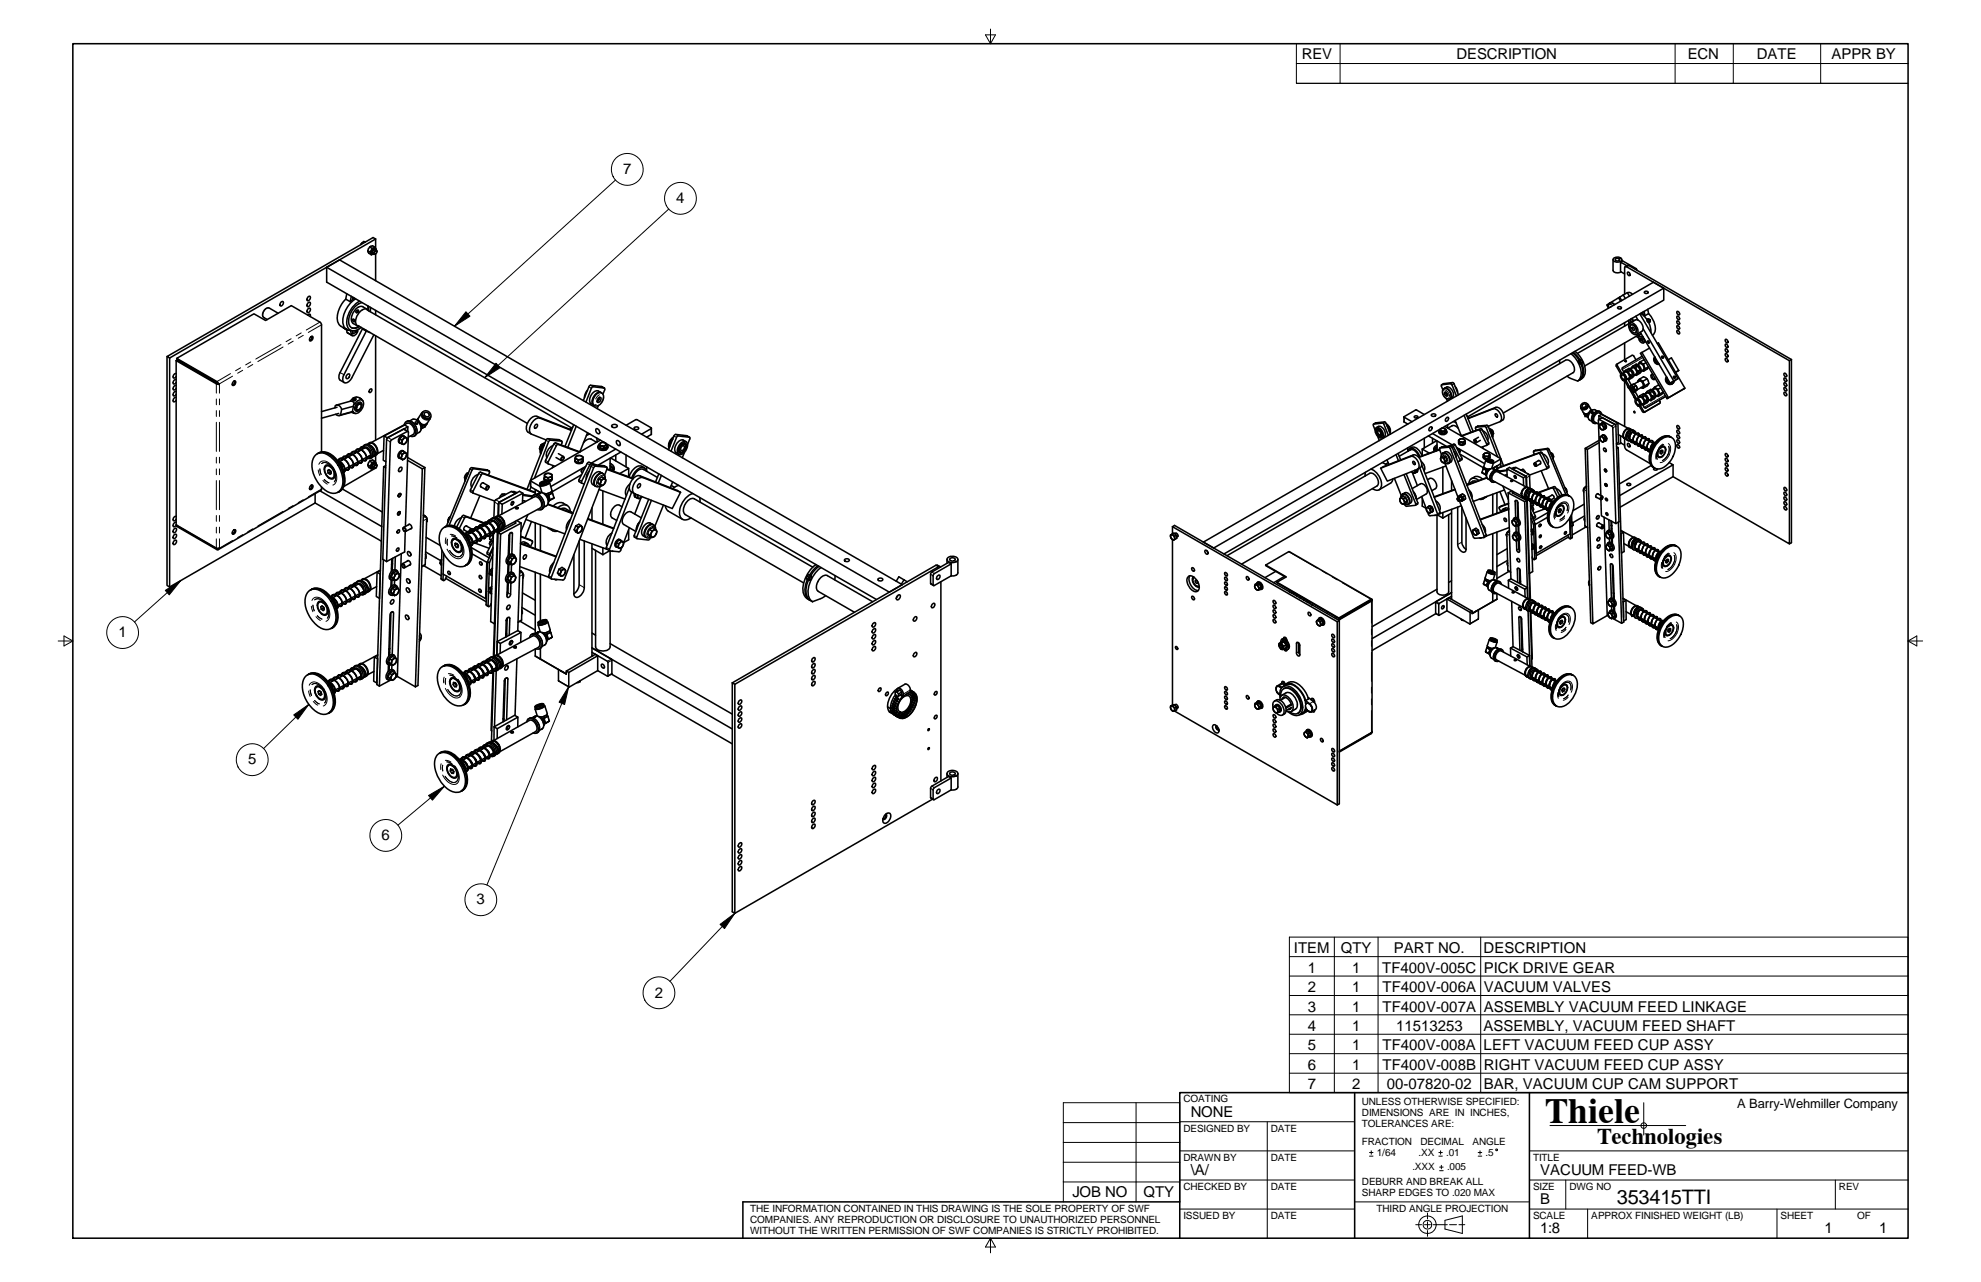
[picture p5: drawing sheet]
<svg xmlns="http://www.w3.org/2000/svg" width="432mm" height="279mm" viewBox="0 0 432 279" stroke-linecap="round" stroke-linejoin="round" font-family="sans-serif">
<defs><g id="words">
<text font-size="7.7" x="336.9" y="244.8">Thiele</text>
<text font-size="4.9" x="348.2" y="249.3">Technologies</text>
<text font-size="4.4" x="352.4" y="262.3">353415TTI</text>
<g font-size="3.3">
<text x="283.8" y="12.8">REV</text>
<text x="317.5" y="12.8">DESCRIPTION</text>
<text x="367.9" y="12.8">ECN</text>
<text x="383" y="12.8">DATE</text>
<text x="399.2" y="12.8">APPR BY</text>
<text x="135.8" y="38">7</text>
<text x="147.4" y="44.3">4</text>
<text x="25.8" y="138.9">1</text>
<text x="54.1" y="166.6">5</text>
<text x="83.2" y="183.1">6</text>
<text x="103.9" y="197.1">3</text>
<text x="282" y="207.8">ITEM</text>
<text x="292.3" y="207.8">QTY</text>
<text x="303.8" y="207.8">PART NO.</text>
<text x="323.4" y="207.8">DESCRIPTION</text>
<text x="285.1" y="212">1</text>
<text x="294.7" y="212">1</text>
<text x="301.3" y="212">TF400V-005C PICK DRIVE GEAR</text>
<text x="142.7" y="217.4">2</text>
<text x="285.1" y="216.2">2</text>
<text x="285.1" y="220.5">3</text>
<text x="294.7" y="216.2">1</text>
<text x="294.7" y="220.5">1</text>
<text x="301.4" y="216.2">TF400V-006A VACUUM VALVES</text>
<text x="301.4" y="220.5">TF400V-007A ASSEMBLY VACUUM FEED LINKAGE</text>
<text x="285.1" y="224.7">4</text>
<text x="294.7" y="224.7">1</text>
<text x="304.3" y="224.7">11513253</text>
<text x="323.4" y="224.7">ASSEMBLY, VACUUM FEED SHAFT</text>
<text x="285.1" y="228.9">5</text>
<text x="285.1" y="233.2">6</text>
<text x="294.7" y="228.9">1</text>
<text x="294.7" y="233.2">1</text>
<text x="301.4" y="228.9">TF400V-008A LEFT VACUUM FEED CUP ASSY</text>
<text x="301.4" y="233.2">TF400V-008B RIGHT VACUUM FEED CUP ASSY</text>
<text x="285.1" y="237.4">7</text>
<text x="294.7" y="237.4">2</text>
<text x="302.3" y="237.4">00-07820-02</text>
<text x="323.4" y="237.4">BAR, VACUUM CUP CAM SUPPORT</text>
<text x="259.5" y="243.4">NONE</text>
<text x="259.5" y="256.1">\A/</text>
<text x="335.7" y="256.1">VACUUM FEED-WB</text>
<text x="233.7" y="260.9">JOB NO</text>
<text x="249.2" y="260.9">QTY</text>
<text x="335.7" y="262.4">B</text>
<text x="335.7" y="268.8">1:8</text>
<text x="397.7" y="268.8">1</text>
<text x="409.6" y="268.8">1</text>
</g>
<text font-size="2.8" x="378.6" y="241.4">A Barry-Wehmiller Company</text>
<g font-size="2.2">
<text x="258" y="240.3">COATING</text>
<text x="296.9" y="245.6">TOLERANCES ARE:</text>
<text x="296.9" y="243.2">DIMENSIONS ARE IN INCHES,</text>
<text x="296.9" y="240.8">UNLESS OTHERWISE SPECIFIED:</text>
<text x="258" y="246.6">DESIGNED BY</text>
<text x="277" y="246.6">DATE</text>
<text x="296.9" y="249.5">FRACTION</text>
<text x="300.1" y="251.9">1/64</text>
<text x="309.2" y="251.9">.XX</text>
<text x="309.6" y="249.5">DECIMAL</text>
<text x="315.3" y="251.9">.01</text>
<text x="320.9" y="249.5">ANGLE</text>
<text x="323.8" y="251.9">.5</text>
<text x="258" y="253">DRAWN BY</text>
<text x="277" y="253">DATE</text>
<text x="307.8" y="255.1">.XXX</text>
<text x="315.4" y="255.1">.005</text>
<text x="334.2" y="253">TITLE</text>
<text x="258" y="259.3">CHECKED BY</text>
<text x="277" y="259.3">DATE</text>
<text x="296.9" y="258.3">DEBURR AND BREAK ALL</text>
<text x="296.9" y="260.6">SHARP EDGES TO .020 MAX</text>
<text x="334.2" y="259.3">SIZE</text>
<text x="342.1" y="259.3">DWG NO</text>
<text x="400.8" y="259.3">REV</text>
<text x="163.5" y="269">WITHOUT THE WRITTEN PERMISSION OF SWF COMPANIES IS STRICTLY PROHIBITED.</text>
<text x="163.5" y="264.2">THE INFORMATION CONTAINED IN THIS DRAWING IS THE SOLE PROPERTY OF SWF</text>
<text x="163.5" y="266.6">COMPANIES. ANY REPRODUCTION OR DISCLOSURE TO UNAUTHORIZED PERSONNEL</text>
<text x="258" y="265.7">ISSUED BY</text>
<text x="277" y="265.7">DATE</text>
<text x="300" y="264.1">THIRD ANGLE PROJECTION</text>
<text x="334.2" y="265.7">SCALE</text>
<text x="346.9" y="265.7">APPROX FINISHED WEIGHT (LB)</text>
<text x="388.1" y="265.7">SHEET</text>
<text x="404.8" y="265.7">OF</text>
</g>
</g></defs>
<g fill="none" stroke="#000" stroke-width=".22">
<path d="M214.8 7.6h2.2l-1.1 1.9zM215.9 6.3v3.2M282.6 13.8h133.3M282.6 9.5v4.3M282.6 13.8v4.4h133.3h-133.3M292.1 9.5v8.7M365.1 9.5v8.7M377.8 9.5v8.7M396.9 9.5v8.7M134.2 39.2l-35.1 31.9M81 55.1l.1 .3M81.1 55.1l.1 .2"/>
<path d="M81.3 54.4l-.3 .5M81.3 54.5l-.1 .4M81.5 55.4h-.2M81.7 54.2l-.3 .1M81.8 54.3l-.3 .1M81.9 54.3l.1 .2M145.8 45.6l-40.2 36.7M355 57.9l-.4 .2M356.6 58.5l-.2 .2M54.7 78.9l-1.1 .6M55.1 79.4l-1.1 .7M58.7 67.1a1.39 1.39 0 0 0-1.2 2.1"/>
<path d="M61.3 75.1l-5.5 3.2M61.7 75.6l-5.5 3.2M63.5 73.8l-1.1 .7M63.9 74.4l-1.1 .6M65.7 72.6l-1.1 .6M66.1 73.1l-1.1 .6M69.7 70.2l-2.9 1.7M70.1 70.8l-2.9 1.7M350.9 66.1a.87 .87 0 0 1 1 .3M351.6 66.6a.54 .54 0 0 0-.8-.2 .54 .54 0 0 0-.2 .8M352.5 79.7l-.2 .1M358.1 77.9l-4.5 2.6"/>
<path d="M47.2 87v1.2M47.2 89.5v1.3M47.2 92v6.4M47.2 99.7v1.2M47.3 83.6l-.1 .1v2M47.8 87v1.2M47.8 89.5v1.3M47.8 92v6.4M47.8 99.7v1.2M50.2 81.4l-2.9 1.8v.1M50.7 82l-2.9 1.7v2M52.5 80.2l-1.1 .6"/>
<path d="M52.9 80.7l-1.1 .6M74.1 81.2l.9 .5M74.5 99.9a2.17 2.17 0 0 1 1.6 2.1 2.29 2.29 0 0 0-1.9-2l-.5 .4M74.8 99.7l-.1 .2M75.4 99.4a2.15 2.15 0 0 1 1.7 2.1 2.28 2.28 0 0 0-2-2l-.5 .4M75.8 99.2l-.2 .2M76.1 98.9a1.99 1.99 0 0 1 1.9 2.1 2.21 2.21 0 0 0-1.9-2l-.5 .4M76.8 98.5a1.94 1.94 0 0 1 2.2 2 2.21 2.21 0 0 0-2-2l-.5 .4M76.9 98.6l-.3 .3M77.8 98.1l-.3 .3M78.4 97.9a2.17 2.17 0 0 1 1.5 2.1 2.29 2.29 0 0 0-1.9-2l-.5 .4M78.6 97.7l-.1 .2"/>
<path d="M79.3 97.4a2.22 2.22 0 0 1 1.6 2.1 2.28 2.28 0 0 0-2-2l-.5 .4M79.9 100l-.1 .2M80.2 96.9a2.15 2.15 0 0 1 1.6 2.1l-.1-.3a2.2 2.2 0 0 0-1-1.5M80.8 99.5l-.1 .1a.43 .43 0 0 1-.3 .3 .43 .43 0 0 1-.5-.2M80.9 99.6l-.1 .2M81.1 96.6l-.5-.1-.3 .3M81.1 96.5a2.22 2.22 0 0 1 1.2 2.2M81.7 99l-.3 .4M81.8 99v.1M82.2 98.7l-.2 .3-.2 .2M82.2 98.6l.1 .1M82.3 98.7h.1"/>
<path d="M84.3 95.8l.8 .5M84.5 95.4l.9 .4M87.9 93.6l.9 .4M89.9 92a2.37 2.37 0 0 1 1 1.9M89.9 91.4a1.8 1.8 0 0 1 1.5 2.8M90.8 91.5l.5 .3M91 91.4v.1M91 91.4h.1M91.1 91.3v.1M91.1 91.4h-.1l.1 .1M91.2 91.1v.5M91.6 92.1l.3 .7v.6"/>
<path d="M91.9 90a1.17 1.17 0 0 0 .5 1.3 1.17 1.17 0 0 0 1.3 0M92.1 92.7l.1 .1M92.1 89.9a1 1 0 0 0 .3 1.3 1 1 0 0 0 1.4-.2M92.2 92.7v.1M92.2 92.8l-.3 .4M92.2 92.8h.1M92.4 92.8l-.5 .6M92.4 92.8h-.2M92.6 93l-.7 .4M92.6 93h.1M92.8 92.5l-.4 .3M92.8 92.5h.1"/>
<path d="M93 92.4h.1M93 92.4l-.2 .1M93 92.4l-.4 .6M93.1 92.2a.97 .97 0 0 1-1.3 .2M117 90.7l.7 .4M118.7 96.7a2.35 2.35 0 0 0-.8 2.2M119 95.9l.6 .4M119.4 95.6l.6 .3M120.7 96.8l.6 .3M121.1 96.5l.5 .4M121.8 95.8l.6 .3M128.4 84.3l.5 .3"/>
<path d="M128.7 84l.6 .3M129.8 88.2h.1M130.7 86l-.9 1M131.1 84.2l.6 .4M131.1 85.6a1.91 1.91 0 0 0-1.8 2.3l.3 .5M131.5 86.6l-.2 .7-.3 .5M141.9 93.4v1.3M146.7 95.4a2.29 2.29 0 0 0-.8 2.2M146.9 95l.6 .3M147.3 94.7l.5 .3M149.7 95l.6 .3M299.9 92.2l-.5 .2"/>
<path d="M301.8 91.9l-.5 .3M302.1 92.2l-.5 .3M302.2 92.5l.1 .1a1.75 1.75 0 0 1 .6 1.7M306.1 90.9v1.1M308 99.2l-.5 .3M309.3 99.6h-.1M314.2 99.7a.51 .51 0 0 1 .3-.6 .51 .51 0 0 1 .7 .3l.1 .1a.88 .88 0 0 1 0 1.4l-.4-.1M314.3 97.4l-.4 .2M314.4 98.8a1.47 1.47 0 0 1 1.3 2.2M314.6 85.1a.99 .99 0 0 1 1.3 1 .55 .55 0 0 1-.3 .7 .55 .55 0 0 1-.7-.3l-.1-.2a1.16 1.16 0 0 1-.2-1.2zM314.7 83.6l-.4 .3M314.7 84.7a1.47 1.47 0 0 1 1.3 2.2"/>
<path d="M316.3 97.2l-.5 .3M316.5 97.5l-.4 .2M316.6 83.4l-.4 .2M316.9 96.8l-.4 .2M316.9 83.7l-.4 .2M317.2 97l-.4 .3M318.6 99.8l-.4 .3M322.2 92.9l-.5 .2M322.7 93.4l-.4 .3M323.1 93.6l-.5 .3M324.1 92.7l-.4 .2M324.4 93l-.4 .2"/>
<path d="M324.5 96.5l-.5 .2M324.6 93.5l.2 .2a1.79 1.79 0 0 1 .5 1.6M326 88.8l-.6 .3M334.7 98.1l-.4 .2M335.9 98.5l-.5 .3M336.1 98.7l-.4 .3M337.4 97.7l-.4 .2M337.7 98l-.4 .2M338.1 99l.4 .9M345.1 89.9a.77 .77 0 0 0 1.1 .2M345.2 90.1l.3 .5 .6 .4M345.2 90.1l.2 .1"/>
<path d="M345.2 90.1h.1M345.4 90.2l.3 .2M345.4 90.1v.1M345.7 90.4l.4 .6M345.7 90.4h.1M345.9 90.4h.1M345.9 90.4l.2 .4M345.9 90.3l-.1 .1M346 90.3l-.1 .1M346 88.1a.79 .79 0 0 1-.3 1 .79 .79 0 0 1-1-.2M346.1 91h.1M346.2 88.2a.92 .92 0 0 1-.4 1 .92 .92 0 0 1-1.1-.1"/>
<path d="M346.4 89.9l-.3 .5 .1 .5M346.7 89v.5M346.7 89.3h.1M346.7 89.4l.1-.1v.1M346.8 89.3l.1 .1M346.8 89.3h.1M347 89.4l-.4 .2M347.7 89.3a1.44 1.44 0 0 0-1.2 2.3M347.7 89.8a1.86 1.86 0 0 0-.8 1.6M349.3 91l-.7 .4M352 92.5l-.7 .4M352.2 92.9l-.7 .4"/>
<path d="M353.9 95.1l.2 .4M354 95.5l.4 .1M355.1 93.3a1.52 1.52 0 0 0-1.2 2.1M355.2 93.5l.1 .1M355.3 93.4l-.6 .1M355.5 96.3l.1 .1M355.6 93.6h-.1a1.23 1.23 0 0 0-.9 1M356.3 96.7v.1M356.3 94.1l.3 .5M356.4 94a1.42 1.42 0 0 0-.8 2.2M357 97.1l.1 .1M357.1 94.5l.2 .5"/>
<path d="M357.1 94.4a1.43 1.43 0 0 0-.8 2.2M357.1 94.4h.1M357.9 94.9l.2 .5M357.9 94.8a1.43 1.43 0 0 0-.8 2.2M358.2 89.6l-.2 .1M358.5 98h.1M358.6 95.4l.2 .4M358.6 89.7l-.2 .2M358.7 95.2a1.39 1.39 0 0 0-.9 2.3M359.4 95.8l.2 .4M359.4 95.7v-.1a1.42 1.42 0 0 0-.8 2.3M360.1 96.2l.2 .4"/>
<path d="M360.2 96.1a1.41 1.41 0 0 0-.9 2.2M360.8 96.4l-.4 .2a1.85 1.85 0 0 0-.6 1.6M361 98.8v1.3M361.1 98.8l.1 1.3zM361.2 98.7l.1 .2M361.9 97.4l.7-.5-.9 .8zM362 97.6h-.2M362.4 96.8l-.9 .9M362.9 86.1l-4.5 2.7M363.1 86.4l-4.3 2.5M363.6 96.7a2.56 2.56 0 0 1-.6 3.6l-.6 .4-.5 .1M47.2 102.2v1.3"/>
<path d="M47.2 104.7v6.4M47.2 112.4v1.2M47.2 114.9v1.3M47.2 117.4v2.1M47.4 119.5l-.1 .3M47.8 102.2v1.3M47.8 104.7v6.4M47.8 112.4v1.2M47.8 114.9v1.3M47.8 117.4v2.1l2.9-1.7M52.9 116.5l-1.1 .7M55.1 115.3l-1.1 .6"/>
<path d="M61.7 111.4l-5.5 3.2M63.9 110.2l-1.1 .6M66.1 108.9l-1.1 .6M69.4 102.4l.3 1.2M69.5 101.2a1.37 1.37 0 0 1 2.3-.2 3.5 3.5 0 0 1 1.2 4.5l-.4 .2M69.7 102.2l.3 1.2zM70.1 106.6l-2.9 1.7M70.1 101a1.66 1.66 0 0 1 2.3 .9 2.76 2.76 0 0 1 .5 3.1 3.1 3.1 0 0 0-2.3-4.2l-.5 .2M70.4 104.7l1 .8M71.7 105.2l-1-.7 1 .7M72 101.7h.2M73 103.1l-.1 .3"/>
<path d="M73.6 100.4a2.21 2.21 0 0 1 1.6 2.1 2.48 2.48 0 0 0-1.5-2M73.9 100.2l-.2 .2M75.1 102.5l-.2 .4M75.2 102.5l-.1 .3M76 102v.2a.42 .42 0 0 1-.4 .3 .42 .42 0 0 1-.4-.2M77 101.5l-.1 .2a.43 .43 0 0 1-.3 .3 .43 .43 0 0 1-.4-.2M77.1 101.5l-.1 .3M77.9 101v.2a.43 .43 0 0 1-.4 .2 .43 .43 0 0 1-.4-.1M78 101l-.1 .3M78.8 100.5v.1a.42 .42 0 0 1-.3 .3 .42 .42 0 0 1-.5-.1M79 100.5l-.1 .3M79.8 100v.1a.42 .42 0 0 1-.4 .3 .42 .42 0 0 1-.4-.2"/>
<path d="M81 101.7l.1 .3M81.1 101.7l.1 .3M81.3 101.1l-.3 .5M81.3 101.2l-.1 .4M81.5 102h-.2M81.7 100.8l-.3 .2M81.8 100.9l-.3 .2M81.9 101l.1 .2M92.7 112.6l-.4 .2M93 113.1l-.8 .4M97.2 117.2l-.1 1.3M97.5 117.5v1.3z"/>
<path d="M98 120a2 2 0 0 0 2.5 1.1M98 120a1.88 1.88 0 0 0 2.5 1.1M98.1 116.5l1.2 .3M98.4 116.8l.6 .1 .6 .4-.5-.3zM99.7 117.7l.3 .1M100.2 117.7a3.1 3.1 0 0 1 .4 3.8 2.05 2.05 0 0 1-2.7-1.1l-.4-.7M100.4 118.2a2.45 2.45 0 0 1 .1 2.9 2.55 2.55 0 0 0-.1-2.9zM100.7 112.6l.5 .3M100.7 119.1l-.1 .3M101.1 112.3l.5 .3M101.2 116.3l.8 .2 .7 .8-.7-.7-.7-.2M101.5 116.5h-.1"/>
<path d="M101.5 116.5v.1M101.6 116.3v.1M101.7 117l.5 .6 .1-.1M101.9 103.5l-.4 1.1M102 115.8l.9 .2 .8 .8-.4-.3a1.17 1.17 0 0 0-1.8-.2M102.1 117.6l.2 .5M102.4 116l-.1 .3M102.4 102.2l.5 .3M102.5 116l-.1 .2M102.6 106.7l.5 .3M102.6 115.8h-.1M102.7 117.3l.2 .2"/>
<path d="M102.7 117.5l.3 .7a.52 .52 0 0 1-.4 .7M102.7 118.7l-.1 .1M102.8 101.9l.5 .3M103.1 118.1l.4 .2M103.1 115.3l.7 .2 .8 .8-.3-.3a1.15 1.15 0 0 0-1.9-.2M103.3 115.5v.3M103.4 115.3a1.21 1.21 0 0 1 1.9 .3l.3 .2M103.4 115.5v.2M103.7 117.1l.2 .6a.49 .49 0 0 1-.2 .6 .49 .49 0 0 1-.6-.1M104 117.7h.1M104.1 117.6l.5 .2M104.3 115l-.1 .3"/>
<path d="M104.3 103.2l.6 .3M104.4 115l-.1 .2M104.6 114.6l-.2 .2M104.6 116.5l.2 .7a.49 .49 0 0 1-.1 .6 .49 .49 0 0 1-.7-.1M104.7 102.9l.6 .3M105 117.1l.6 .1M105.2 114.4v.4M105.3 114.3a1.22 1.22 0 0 1 2 .3l.1 .2M105.3 114.5v.2M105.4 114.2v.1l.5 .3 .6 .7-.2-.3a1.18 1.18 0 0 0-1.9-.2M105.6 116l.1 .5a.53 .53 0 0 1 0 .7 .53 .53 0 0 1-.7 0M105.9 116.6l.6 .1"/>
<path d="M106.2 102.4l.4 .2M106.2 113.9l-.1 .4M106.3 114l-.1 .2M106.4 113.7l-.1 .1M106.5 115.3l.3 .9-.1 .6M106.5 115.5l.2 .6a.49 .49 0 0 1-.1 .7 .49 .49 0 0 1-.7-.1M106.7 113.3a1.64 1.64 0 0 1 1.7 1l-.3-.4a1.14 1.14 0 0 0-1.9-.1M106.9 116.1l.4 .1M107.5 115l.1 .3a.57 .57 0 0 1 0 .8 .57 .57 0 0 1-.7 .1h-.1M107.8 109.4l.8 .5M107.8 112.8l.7 .2 .8 .7-.7-.6-.7-.2M108 112.8a.87 .87 0 0 1 1.5 .3l.3 .4"/>
<path d="M108.1 108.9l.8 .5M108.1 115.7h.1M108.4 114.3l.3 .8-.2 .7M108.4 114.5l.2 .6a.5 .5 0 0 1-.1 .7 .5 .5 0 0 1-.7-.1M108.8 112.5l.6 .4 .4 .6M109.3 113.7l.2 .3M109.4 114l.2 .6a.51 .51 0 0 1-.4 .7M109.7 113.5a1.32 1.32 0 0 1-.1 1.6M109.8 113.5h.1M111.3 116.1l.4 .2M111.4 107.1l.9 .5M112 107.1l.6 .3"/>
<path d="M114.9 118.9h.1M114.9 118.9l.4 .2M115.1 118.6l-.8 .1M115.4 117.6l.6 .3M115.7 104.8v1.3M116 108.1h.1M117.6 108a2.37 2.37 0 0 1 1 1.9M117.6 107.4a1.8 1.8 0 0 1 1.5 2.8M117.8 105.7v.1l.2 .1M118.6 107.5a1.63 1.63 0 0 1 .9 1.9M118.9 100.3l.6 .4M119.5 107.9h.1"/>
<path d="M119.6 107.9l.3 1M119.6 107.9h.1M119.6 105.1v.2M119.8 108.9h.1M119.8 107.8l-.1 .1 .3 1M119.8 105.3a2.34 2.34 0 0 1-2.1 .6M119.8 107.8l-.2 .1M119.9 108.9h.1M120.3 107.6l-.5 .2M120.3 106.9l-.4 .4-1 .3M120.3 107.4l.1 .1M120.4 107.5l.3 1"/>
<path d="M120.4 107.5l-.1 .1M120.5 108.6h.1M120.7 108.5l-.7 .4M120.7 108.5h.1M120.8 108.5h-.1M126.2 104.5l.6 .4M128 101l.5 .3M128.4 100.8l.5 .3M128.8 101.6l.6 .3M129.2 101.3l.6 .3M131.5 103.3a1.87 1.87 0 0 0-1.9 2.1l.3 .6M131.7 101.5l.5 .3"/>
<path d="M131.8 104.4a.65 .65 0 0 0-.4-.8 .65 .65 0 0 0-.8 .4 1.18 1.18 0 0 0-.1 1.9l.5-.1M132.2 119.3l.7 .4M137.9 104.2l.1 .1M138.2 116.7l.6 .3M139.5 103.7l.7 .4M142.5 114.4a1.91 1.91 0 0 0-1.8 2.5l.2 .3M142.8 115.3a.65 .65 0 0 0-.6-.6 .65 .65 0 0 0-.6 .4 1.19 1.19 0 0 0-.2 2l.4-.1M305.4 108.4a.57 .57 0 0 1 .6-.4 .57 .57 0 0 1 .5 .5 .78 .78 0 0 1 .4 .7 .78 .78 0 0 1-.6 .7l-.1-.1M305.6 107.7a1.46 1.46 0 0 1 1.3 2.2M309 109.6l-.4 .2M313.9 111.6l-.6 .4M318.2 108.2l-.2 .1"/>
<path d="M318.2 108.1h-.1M318.3 108.2l.2 .2M318.3 108.1l.3 .3M318.6 108.5l.1 .4M318.6 109l-.1 .1M318.6 118.2l-.9 .5M318.7 108.5l.1 .4M318.7 109v.1M323 103h.1M323 103l.7 .3M323.2 103.1h.1M323.3 102.2l-.3 .8"/>
<path d="M323.3 102.2h.1M323.3 102.1h.1M323.4 101.7l1.1 .6M323.4 102.2l.4 .2M323.7 103.3h.1M323.8 102.4l.2 .1M323.8 102.4l.1 .1-.2 .8M323.8 100.4l.9 .5h.8M324 102.5h.1M324 116.6l-.5 .2M324 102.5l-.3 .8M324 100.3v.1"/>
<path d="M324.8 102.2a1.26 1.26 0 0 0-.8 1.6M325.4 100.8l-.1 .1M325.5 102.2a1.44 1.44 0 0 0-1.2 2.2M325.6 102.6h-.1a1.86 1.86 0 0 0-.8 1.6M326.8 102.7h.1M327.1 100.1v1M327.3 110.3l-.5 .2M327.5 111.1h.7M327.7 111.3l-.3 .2M328.4 116.4l.6 .3M328.6 116l.4 .2M330 101.9l-.4 .3"/>
<path d="M330.5 101.9l-.7 .4M330.6 109.1l-.3 .2M331 119.5l-.4 .3M331.6 107.6l.3 .7 .4 .2M331.6 107.6l.1 .5M331.6 107.5v.1M331.7 107.5h.1M332.4 106.3l.5-.1 .3 .2M332.5 106.2a1.72 1.72 0 0 0-.9 1.3M332.7 108.7l.5 .2M333.1 108.8h.1M333.1 108.1v.3"/>
<path d="M333.1 108.4l.1 .4a.67 .67 0 0 0 .7 .5M333.1 108.4l.3 .8M333.2 103.3l-.7 .4M333.4 103.7l-.7 .4M333.5 108.7l-.2 .1M333.5 108.8l-.2 .1M333.8 109.2h.1M333.9 108.5v.3M333.9 108.8v.4l.4 .4M333.9 108.8v.3a.71 .71 0 0 0 .8 .6M334.2 109.1l-.2 .1M334.3 109.2l-.2 .1"/>
<path d="M334.4 107.1v.3M334.5 107.4a.41 .41 0 0 0-.3-.5 .41 .41 0 0 0-.5 .2l-.5 1.1M334.6 109.2l.1 .3a.71 .71 0 0 0 .8 .6M334.6 108.9v.3M334.7 109.6h-.1M334.7 112.5l-.5 .2M334.8 107.3a1.72 1.72 0 0 0-.9 1.5M335 109.5l-.2 .1M335.1 109.6l-.3 .1M335.1 107.5l.1 .3M335.2 110h.2M335.3 107.8a.41 .41 0 0 0-.3-.5 .41 .41 0 0 0-.5 .2l-.5 1.1"/>
<path d="M335.4 109.3a1.04 1.04 0 0 0 .8 1.2M335.7 109.9l-.1 .1M335.8 107.7a1.3 1.3 0 0 0-1.2 1.5M335.8 110l-.2 .1M335.9 108.1v.1M336 110.4h.2M336 108.2a.41 .41 0 0 0-.3-.5 .41 .41 0 0 0-.5 .3l-.5 1M336.1 109.7v.3M336.1 110l.2 .4a.67 .67 0 0 0 .7 .5M336.1 110l.2 .7M336.5 110.3l-.2 .1M336.5 108.2l.2 .4"/>
<path d="M336.6 110.4l-.3 .1M336.8 108.6a.42 .42 0 0 0-.3-.5 .42 .42 0 0 0-.5 .3l-.5 1M336.9 110.8h.1M336.9 110.4l.3 .8M336.9 110.4l.2 .6 .4 .3M336.9 110.2v.2M337.2 110.7l-.1 .1M337.3 108.6l.1 .4M337.3 110.8l-.2 .1M337.5 109a.41 .41 0 0 0-.3-.5 .41 .41 0 0 0-.5 .3l-.4 1M337.6 101.6l-.5 .2M338.2 109.1v.4"/>
<path d="M338.2 109.8l-.1 .1M338.3 109.4a.41 .41 0 0 0-.3-.5 .41 .41 0 0 0-.5 .3l-.5 1M338.5 109.3a1.84 1.84 0 0 0-.8 1.5M338.5 109.4l-.6 .6-.1 .6M338.8 106.1l-.5 .2M338.8 111.9l.1 1.2M339 111.5v1.3M339 111.5l.1 .2M339.1 106.3l-.5 .2M339.2 110.7a1.77 1.77 0 0 1 2.4-1.1 2.07 2.07 0 0 1 .1 2.2M339.7 110.2l-.2 .2a1.16 1.16 0 0 1 2.1-.2v1.1a1.01 1.01 0 0 0-.1-1.3 1.01 1.01 0 0 0-1.2-.2zM339.9 110.4h-.3"/>
<path d="M340 113.2l1-.8-1 .8M341 112.9l-.5 .4-.5 .3M342.7 117.1l-.3 .2M345.2 106.7l.6 .3M345.4 106.3l.4 .2M345.5 114.6l.6 .3M355.1 118.9l.2 .4M355.2 119.3l.4 .1M356.3 117.1a1.57 1.57 0 0 0-1.2 2.1M356.4 117.3h.2M356.5 117.2l-.6 .1M356.9 117.4h-.2a1.23 1.23 0 0 0-.9 .9"/>
<path d="M357.6 117.9l.2 .4M357.6 117.8a1.41 1.41 0 0 0-.8 2.2M358.3 118.3l.2 .4M358.4 118.2h-.1a1.42 1.42 0 0 0-.8 2.2M359.1 118.7l.2 .4M359.1 118.6a1.41 1.41 0 0 0-.8 2.2M359.8 119.1l.2 .4M359.9 119a1.41 1.41 0 0 0-.8 2.2M360.6 119.5l.2 .4M361.3 119.9l.2 .5M361.4 119.8a1.4 1.4 0 0 0-.8 2.2M362.4 100.4a2.75 2.75 0 0 0 1.3-3.1 2.64 2.64 0 0 1-1.4 3.1"/>
<path d="M12.7 139.7h3.2M13.9 138.6l2 1.1-2 1.1zM39.4 126.5l-10.1 9.1M67.9 132.1l.3 1.2M68 130.9a1.35 1.35 0 0 1 2.3-.2 3.8 3.8 0 0 1 1.3 4.3l-.5 .4M68.2 131.9l.3 1.2zM68.6 130.7a1.86 1.86 0 0 1 2.5 1.1 2.46 2.46 0 0 1 .2 2.9 3.1 3.1 0 0 0-2.1-4.2zM68.9 134.4l.9 .8M69.2 134.2l1 .7zM70.5 131.4h.2M71.5 132.8l-.1 .3M72.1 130.1a2.2 2.2 0 0 1 1.6 2.1 2.61 2.61 0 0 0-1.5-2"/>
<path d="M73 129.6a2.22 2.22 0 0 1 1.6 2.1 2.28 2.28 0 0 0-2-2l-.4 .4 .2-.2M73.3 129.4l-.1 .2M73.6 132.2l-.2 .4M73.7 132.2l-.1 .3M73.9 129.1a2.2 2.2 0 0 1 1.7 2.1 2.17 2.17 0 0 0-2.1-2l-.4 .4M74.3 128.9l-.2 .2M74.5 131.7v.2a.45 .45 0 0 1-.8 .1M74.5 128.6a1.98 1.98 0 0 1 2 2.1 2.29 2.29 0 0 0-2-2l-.4 .4M75.3 128.1a1.97 1.97 0 0 1 2.2 2.1 2.28 2.28 0 0 0-2-2l-.5 .4 .4-.3M75.4 131.2v.2a.43 .43 0 0 1-.3 .2 .43 .43 0 0 1-.4-.1M75.6 131.2l-.1 .3M76.3 127.8l-.3 .3"/>
<path d="M76.4 130.7l-.1 .2a.42 .42 0 0 1-.3 .2 .42 .42 0 0 1-.4-.1M76.5 130.7l-.1 .3M76.9 127.6a2.17 2.17 0 0 1 1.5 2.1 2.21 2.21 0 0 0-2-2l-.4 .4M77.1 127.4l-.1 .2M77.3 130.2v.1a.43 .43 0 0 1-.3 .3 .43 .43 0 0 1-.5-.1M77.5 130.2l-.1 .3M77.8 127.1a2.22 2.22 0 0 1 1.6 2.1 2.29 2.29 0 0 0-2-2l-.5 .4M78.3 129.7v.1a.43 .43 0 0 1-.4 .3 .43 .43 0 0 1-.4-.2M78.4 129.7l-.1 .2M78.7 126.6a2.21 2.21 0 0 1 1.6 2.1l-.4-1.2-.7-.6M79.2 129.2v.1a.42 .42 0 0 1-.4 .3 .42 .42 0 0 1-.4-.2M79.4 129.3l-.2 .2"/>
<path d="M79.6 126.3l-.5-.1-.3 .3M79.6 126.2a2.2 2.2 0 0 1 1.2 2.2M80.2 128.7l-.3 .4M80.3 128.7v.1M80.7 128.4l-.2 .3-.3 .2M80.7 128.2l.1 .2M80.8 128.4h.1M85.4 133.4l.4 .2M91.6 139.4l-.2 .2M91.7 139.2l-.3 .3M92.7 123l-.8 .4M96.1 126.1l.5 .2"/>
<path d="M106 131.8l.4 .2M106.2 120.3l.6 .4M110.7 134.6l.4 .2M110.7 129.2l.6 .3M113.7 135.1l-.8 .4M113.7 124.7l-.4 .3M114 125.2l-.8 .4M117.2 138.3a2.42 2.42 0 0 1 1 2M117.2 137.8a1.79 1.79 0 0 1 1.9 2.1l-.4 .7M117.4 136l.2 .2M118.2 137.9a1.59 1.59 0 0 1 .9 1.9M119.1 138.3h.1"/>
<path d="M119.1 138.2h.1M119.2 138.3l.3 1M119.2 138.2v.1M119.2 138.2h.1M119.2 135.5v.2M119.4 139.3h.1M119.4 138.2h-.2M119.4 138.2h-.1l.3 1.1M119.4 135.6a2.4 2.4 0 0 1-2.1 .6M119.5 139.3h.1M119.6 139.3h-.1M119.6 139.3h.1"/>
<path d="M119.6 125.5l.6 .3M119.9 137.9l-.5 .3M119.9 137.8h.1M119.9 137.2l-.4 .4-1 .3M120 137.8l-.1 .1M120 137.8l.3 1.1M120.1 137.8h-.1M120.1 139h.1M120.3 138.9l-.7 .4M120.3 138.9h.1M120.4 138.8l-.1 .1M126.2 127.4l1.2 .7"/>
<path d="M202.8 127.1l.6 .3M202.8 125.2l.6 .3M203.1 124.7l.6 .3M204 123.2l.5 .3M280.1 138.9l-.3 .2M280.9 120.2l6.2 3.6M282.1 129.4l-.1 .1M282.7 129.7l-.2 .1M283.4 130l-.2 .2M284.1 130.5l-.2 .1M284.8 131l-.1 .1M285.5 131.5v.1"/>
<path d="M288.2 124.5l1.1 .6M290.4 125.8l1.1 .6M292.6 127l6.2 3.6v.1M298.8 130.7l.1 5.1M298.8 130.7h.1M298.9 137.1v1.2M298.9 139.6v1.3M312.9 131.3l.7 .4M312.9 133.6l.7 .4M313 131.1l.7 .4M322.2 134.9l-1.8 1M323.3 127.3l.7 .3"/>
<path d="M323.3 127.3h.1M323.3 127.2v.1M323.5 127.4h.1M323.6 126.4h.1M323.6 126.4l-.3 .9M323.6 126.4l.1 .1M323.7 126.4v.1M323.7 126.4h-.1M323.7 126l1.1 .6M323.7 126.5l.4 .2M324 127.6h.1M324.1 126.7l.1 .1"/>
<path d="M324.1 126.7h.2M324.1 124.7a2.1 2.1 0 0 0 1.7 .5M324.2 126.8l-.2 .8M324.2 126.8h.1M324.3 126.7h.1M324.3 126.7v.1M324.3 126.7l-.1 .1M324.3 126.8h.1M324.3 126.8l-.3 .8M324.3 124.6v.1M324.6 139.4l.9 .5 .8 .1M324.8 139.3l-.1 .2"/>
<path d="M325.1 126.5a1.26 1.26 0 0 0-.8 1.5M325.8 125l-.2 .2M325.8 126.4a1.43 1.43 0 0 0-1.1 2.3M325.9 126.9h-.1a1.94 1.94 0 0 0-.8 1.5M326.2 139.8l-.1 .2M328.7 124.3l.6 .3M331 123.8l-.3 .2M331.4 134.4l-.3 .2M331.9 131.8l.3 .8 .4 .1M331.9 131.8l.1 .6M331.9 131.8h.1M332 131.8h.1"/>
<path d="M332.7 130.6l.5-.1 .3 .2M332.9 130.5a1.72 1.72 0 0 0-1 1.3M333 133l.5 .1M333.4 133.1h.1M333.4 132.4v.2M333.4 132.6l.1 .3a.7 .7 0 0 0 .8 .7M333.4 132.6l.3 .8M333.8 133l-.2 .1M333.9 133l-.3 .1M334.2 133.5h.1M334.2 132.8v.2M334.2 133v.5l.4 .4"/>
<path d="M334.2 133l.1 .5a.68 .68 0 0 0 .7 .5M334.5 133.4l-.2 .1M334.6 133.5h-.2M334.7 131.4v.3M334.8 131.7v-.1a.41 .41 0 0 0-.3-.4 .41 .41 0 0 0-.5 .2l-.5 1.1M334.9 121.6l-.4 .2M334.9 133.9h.1M334.9 133.4l.1 .5a.67 .67 0 0 0 .8 .5M334.9 133.2v.2M335.1 131.5a1.72 1.72 0 0 0-.9 1.5M335.3 133.8l-.2 .1M335.4 133.9h-.3"/>
<path d="M335.4 131.8l.1 .3M335.5 134.3h.2M335.6 132.1a.41 .41 0 0 0-.3-.5 .41 .41 0 0 0-.5 .2l-.5 1.1M335.7 133.6a1.04 1.04 0 0 0 .8 1.2M336 134.2l-.1 .1M336.1 134.3h-.2M336.1 132a1.3 1.3 0 0 0-1.2 1.4M336.2 132.4v.1M336.3 134.7h.2M336.3 132.5a.42 .42 0 0 0-.3-.5 .42 .42 0 0 0-.5 .2l-.5 1.1M336.4 134.2l.1 .4a.71 .71 0 0 0 .8 .6M336.4 134.2l.3 .8"/>
<path d="M336.5 134l-.1 .2M336.8 134.6l-.2 .1M336.8 132.5l.2 .4M336.9 134.7h-.2M337.1 132.9a.41 .41 0 0 0-.3-.5 .41 .41 0 0 0-.5 .2l-.5 1.1M337.2 135.1h.1M337.2 134.4v.3M337.2 134.7l.3 .8M337.2 134.7l.2 .6 .5 .3M337.6 135l-.2 .1M337.6 132.9l.1 .4M337.7 135.1h-.3"/>
<path d="M337.8 133.3a.41 .41 0 0 0-.2-.5 .41 .41 0 0 0-.5 .2l-.5 1.1M338.5 133.4v.3M338.6 134.1l-.1 .1M338.6 133.7a.41 .41 0 0 0-.3-.5 .41 .41 0 0 0-.5 .2l-.5 1.1M338.8 133.6l-.5 .4-.3 1.1M338.9 133.6l-.6 .6-.2 .7M339.1 136.2l.1 1.2M339.3 135.8v1.3zM339.4 135.8v.2M339.5 135a1.97 1.97 0 0 1 2.3-1.2 1.86 1.86 0 0 1 .2 2.3M340 134.5a1.04 1.04 0 0 1 1-.6 1.04 1.04 0 0 1 .9 .7v1a1.07 1.07 0 0 0-.4-1.6 1.07 1.07 0 0 0-1.5 .6l-.1 .1zM340.2 134.6l-.2 .1"/>
<path d="M341.3 136.7l-.5 .5-.4 .3 .7-.4 .2-.4M341.3 137.2l-.5 .4-.5 .2M346.4 127.3l.1 .2M346.4 127.5l.1 .1M351.3 122.9l-.3 .2M355.6 133.7l.2 .4M355.7 134.2l.4 .1M356.7 120.1h.1M356.8 132a1.56 1.56 0 0 0-1.2 2M356.9 132.2h.2M357 132.1h-.6M357.2 135h.1"/>
<path d="M357.4 132.3h-.2a1.29 1.29 0 0 0-.9 .9M357.5 120.5h.1M358 135.4v.1M358.1 132.8l.1 .5M358.1 132.7h-.2a1.32 1.32 0 0 0-.9 1.1M358.2 120.9h.1M358.7 135.8l.1 .1M358.8 133.2l.2 .5M358.9 133.1l-.4 .1-.3 .3-.4 .7M359.6 133.7l.2 .4M359.6 133.6l-.5 .2-.6 .9M359.7 121.7h.1"/>
<path d="M360.2 136.7h.1M360.3 134.1l.2 .5M360.4 134h-.2a1.32 1.32 0 0 0-.9 1.1M361.1 134.5l.2 .5M361.2 134.4h-.2a1.25 1.25 0 0 0-.9 1.1M361.6 136.8v.1M361.9 134.9l.1 .5M361.9 134.8h-.1a1.27 1.27 0 0 0-1 1.2M362 120.2a1.52 1.52 0 0 0-1 1.7M362.2 122.6v1.2M362.4 123.8l-.1-1.2 .1 1.2M362.4 122.5l.1 .2"/>
<path d="M362.7 135.3a1.04 1.04 0 0 0-1.1 1.1l-.1 .7M362.7 137.7v1.2M362.9 137.7l-.1 .6 .1 .7-.1-.6zM362.9 137.6l.1 .2M363.1 121.2l-.2 .3 .9-.9zM363.3 121.3h-.3M363.6 120.5l-.9 .9M363.8 136.4h-.2M364.2 135.7l-.9 .8M364.4 135.8l-1 .8 1-.8M364.8 122.8a2.47 2.47 0 0 1-1.2 1.3M364.8 122.8a2.47 2.47 0 0 1-1.3 1.3"/>
<path d="M364.8 120.4a2.53 2.53 0 0 1-.6 3.6l-.6 .5-.5 .1M364.9 121a2.01 2.01 0 0 1-.1 1.8 2.27 2.27 0 0 0 .1-1.8zM365.3 137.9l-.6 .8-.7 .5M365.4 135.6a1.89 1.89 0 0 1 .1 2.4l-.1 .3a2.44 2.44 0 0 1-1.8 1.4M365.4 136.1a2.2 2.2 0 0 1-.1 1.8M365.4 136.2a2.08 2.08 0 0 1-.1 1.7M415.9 139.7h3.2M415.9 139.7l1.9-1.1v2.2zM67.3 150.6l.3 1.2M67.3 153.5l-9.8 9.6M67.4 149.4a1.35 1.35 0 0 1 2.3-.2 3.7 3.7 0 0 1 1.3 4.3l-.5 .4M67.6 150.4l.3 1.2z"/>
<path d="M68.3 152.9l1 .8M68.6 152.7l1 .7-1-.7M69.9 149.9h.2M70.8 153.2a3.1 3.1 0 0 0-2.2-4.2l-.6 .2a1.86 1.86 0 0 1 2.5 1.1 2.46 2.46 0 0 1 .2 2.9M70.9 151.3l-.1 .3M71.5 148.6a2.2 2.2 0 0 1 1.6 2.1 2.49 2.49 0 0 0-1.5-2M72.5 148.1a2.29 2.29 0 0 1 1.5 2.1 2.28 2.28 0 0 0-1.9-2l-.5 .4 .2-.2M72.7 147.9l-.1 .2M73 150.7l-.2 .3M73.1 150.7l-.1 .2M73.3 147.6a2.26 2.26 0 0 1 1.7 2.1 2.27 2.27 0 0 0-2-2l-.5 .4M73.7 147.3l-.2 .3"/>
<path d="M73.9 150.2v.1a.42 .42 0 0 1-.4 .3 .42 .42 0 0 1-.4-.2M74 147.1a2.06 2.06 0 0 1 1.9 2.1 2.21 2.21 0 0 0-1.9-2l-.5 .4M74.7 146.6a1.97 1.97 0 0 1 2.2 2.1 2.29 2.29 0 0 0-2-2l-.5 .4M74.8 146.8l-.3 .3M74.8 149.7v.1a.44 .44 0 0 1-.7 .1M75 149.7l-.1 .3M75.7 146.3l-.3 .3M75.8 149.2v.1a.45 .45 0 0 1-.8 .1M75.9 149.2l-.1 .3M76.3 146a2.28 2.28 0 0 1 1.5 2.2 2.28 2.28 0 0 0-2-2l-.4 .4M76.5 145.9l-.1 .2M76.8 148.7l-.1 .1a.42 .42 0 0 1-.3 .3 .42 .42 0 0 1-.5-.2"/>
<path d="M76.9 148.7l-.1 .2M77.2 145.5a2.24 2.24 0 0 1 1.6 2.2 2.21 2.21 0 0 0-2-2.1l-.5 .5M77.7 148.2v.1a.43 .43 0 0 1-.4 .3 .43 .43 0 0 1-.4-.2M77.8 148.2l-.1 .2M78.1 145a2.21 2.21 0 0 1 1.6 2.2l-.1-.4a2.26 2.26 0 0 0-1-1.5M78.6 147.7v.1a.43 .43 0 0 1-.3 .3 .43 .43 0 0 1-.4-.2M78.8 147.7l-.1 .3M79 144.7a2.24 2.24 0 0 1 1.2 2.2M79 144.8l-.3-.1-.5 .2M79.6 147.2l-.3 .4M79.7 147.2h.1M80.1 146.9l-.4 .5"/>
<path d="M80.1 146.7l.1 .2M80.2 146.9h.1M96.8 147.6l-.1 1.2M97.1 149.1v-1.2v1.2M97.6 150.3a1.95 1.95 0 0 0 2.5 1.2 1.87 1.87 0 0 1-2.5-1.2zM97.7 146.8l1.2 .4M98.1 147.1l1.1 .5zM99.3 148l.3 .1M99.8 148a3.2 3.2 0 0 1 .4 3.9 2.05 2.05 0 0 1-2.7-1.2l-.4-.7M100 148.6a2.49 2.49 0 0 1 .1 2.9 2.42 2.42 0 0 0-.1-2.9zM100.3 149.5l-.1 .3M100.9 146.7l.7 .2 .7 .7-.8-.7-.6-.1"/>
<path d="M101 146.8v.1M101.2 146.8l-.1 .2M101.3 146.6l-.1 .1M101.3 147.3l.5 .6h.1M101.6 146.2l.9 .2 .8 .7-.4-.3a1.14 1.14 0 0 0-1.8-.1M101.7 147.9l.2 .6M102 146.3l-.1 .3M102.1 146.3l-.1 .3M102.2 146.1v.1M102.3 147.6l.2 .2M102.3 147.9l.2 .3a.71 .71 0 0 1-.3 1M102.4 149.1h-.2"/>
<path d="M102.7 145.6l1 .4 .5 .6-.3-.3a1.14 1.14 0 0 0-1.8-.1M102.7 148.4l.4 .2M102.9 145.8v.3M103 145.9v.1M103 145.7a1.2 1.2 0 0 1 2 .2l.2 .2M103.3 147.4l.2 .6a.5 .5 0 0 1-.2 .7 .5 .5 0 0 1-.6-.2M103.7 147.9l.5 .2M103.9 145.3l-.1 .3M104 145.3l-.1 .3M104.2 144.9l-.1 .3M104.2 146.9l.2 .6a.49 .49 0 0 1-.1 .6 .49 .49 0 0 1-.7-.1M104.6 147.4l.6 .2"/>
<path d="M104.8 144.8v.3M104.9 144.7a1.21 1.21 0 0 1 1.9 .2l.3 .2M104.9 144.8v.3M105.1 144.6l1 1-.3-.3a1.14 1.14 0 0 0-1.9-.1M105.2 146.4l.2 .6a.49 .49 0 0 1-.2 .6 .49 .49 0 0 1-.6-.1M105.6 146.9l.5 .2M105.8 144.3l-.1 .3M105.9 144.3l-.1 .2M106 144.1l-.1 .1M106.1 145.6l.3 .7-.1 .8M106.1 145.9l.2 .4a.53 .53 0 0 1-.1 .8 .53 .53 0 0 1-.7-.1M106.3 143.7a1.79 1.79 0 0 1 1.7 .9l-.2-.2a1.19 1.19 0 0 0-1.9-.3"/>
<path d="M106.5 146.4l.4 .2M107.1 145.4l.2 .4a.53 .53 0 0 1-.1 .7 .53 .53 0 0 1-.7 0M107.5 143.1l.9 .4 .5 .6-.7-.7-.7-.2M107.6 143.1a1.19 1.19 0 0 1 1.8 .8v-.1M107.7 146.1h.1M108 144.6l.3 .9-.1 .7M108 144.9l.2 .6a.49 .49 0 0 1-.1 .6 .49 .49 0 0 1-.7-.1M108.5 142.8l.5 .4 .4 .6M108.9 144.1l.2 .2M109 144.4l.1 .3a.67 .67 0 0 1-.3 1M109.3 143.9a1.31 1.31 0 0 1-.1 1.6M109.4 143.8h.1"/>
<path d="M110.3 147.8l.4 .2M116.5 156.7a2.38 2.38 0 0 1 1.1 2M116.6 156.1a1.83 1.83 0 0 1 1.9 2.1l-.4 .7M116.7 154.3l.3 .2M117.6 156.2a1.63 1.63 0 0 1 .9 1.9M118.5 156.6h.1M118.5 156.5h.1M118.6 153.8l-.1 .2M118.6 156.6l.3 1M118.6 156.5v.1M118.8 153.9l-.2 .2-.9 .5h-1.1M118.8 157.6h.1"/>
<path d="M118.8 156.5h-.2M118.8 156.5h-.2l.4 1.1M118.9 157.6h.1M119 157.6h.1M119.2 156.2l-.4 .3M119.3 156.1h.1M119.3 155.5l-.4 .4-1 .4M119.4 156.1l-.2 .1M119.4 156.1l.3 1M119.4 156.1h.1M119.5 157.3h.1M119.7 157.1l-.7 .5"/>
<path d="M119.7 157.1v.1M119.7 157.1h.1M121.7 148.3l2.3 1.3-17.9 43.3M133.2 143.6l-.8 .5M133.4 146.8l-.9 .5M133.4 143.9l-.9 .5M194.5 154.4h-.1M194.5 154.8v.1M194.5 153.9h.1M194.6 153.4h.1M194.6 155.2h.1M194.8 152.9v.1"/>
<path d="M194.8 155.5l-.1 .1M194.9 155.8h.1M195 152.4h.1M195 154.8v.1M195.1 154.4h-.1M195.1 155.2l-.1 .1M195.1 153.9h.1M195.2 155.6h-.1M195.3 153.4h.1M195.3 155.9h.1M195.5 152.9h.1M195.6 156.2h.1"/>
<path d="M195.9 156v.1M196.2 156.3v.1M196.3 155.9v.1M196.5 155.6l.4 .3M196.5 156.3v.1M196.6 155.7v.1M196.9 156.2v.1M197 155.5h.1M197.3 156l.3 .3M197.4 155.2h.1M197.7 155.7v.1M198 155.4h.1"/>
<path d="M198.4 155h.1M198.4 150.4l-1.5 .9M198.5 150.5v.1M198.6 153.6h.1M198.7 154.6h.1M198.7 153.1h.1M198.8 150.9h.1M198.8 150.6h.1M198.9 151.2h.1M198.9 152.6h.1M199 152.1h-.1M199 151.6h-.1"/>
<path d="M199.1 150.9h.1M199.1 153.8h.1M199.3 151.1h.1M199.3 153.3h.1M199.4 151.4v.1M199.5 152.8h.1M199.5 151.8h.1M199.5 152.3h.1M279.6 149l-.8 .5M279.8 148.5l-.4 .3M283 140l-.4 .2M283 142l-.4 .3"/>
<path d="M286.2 152.2l-.4 .2M286.3 152.9l-.8 .5M298.8 159.7v.2M298.9 142.2v6.3M298.9 149.8v1.2M298.9 152.3v1.3M298.9 154.9v4.8M323.8 142l.6 .4M323.8 142v.1M323.8 142h.1M324 142.2h.1M324.1 141.2h.1"/>
<path d="M324.1 141.2l-.3 .8M324.1 141.2l.1 .1M324.2 140.8l1.1 .5M324.2 141.3l.4 .2M324.4 142.4h.1M324.4 142.4h.2M324.6 141.5h.1M324.7 141.5l-.3 .9M324.7 141.5h.1M324.7 141.5l.1 .1M324.8 141.6h.1M324.8 141.6l-.3 .8"/>
<path d="M325.6 141.3a1.26 1.26 0 0 0-.8 1.5M326.3 141.2a1.44 1.44 0 0 0-1.2 2.2M326.3 141.6v.1a1.86 1.86 0 0 0-.8 1.5M332.4 146.6l.3 .7 .4 .2M332.4 146.6l.1 .6M332.5 146.5v.1M333.2 145.4l.5-.1 .3 .2M333.3 145.2a1.74 1.74 0 0 0-.9 1.4M333.5 147.8l.5 .1M333.9 147.8h.1M333.9 147.2v.2M333.9 147.4l.1 .3a.71 .71 0 0 0 .7 .6"/>
<path d="M333.9 147.4l.3 .8M334.2 147.8h-.1M334.3 147.8l-.2 .1M334.6 148.3h.1M334.6 147.8l.1 .5 .3 .4M334.6 147.8l.1 .3a.71 .71 0 0 0 .8 .6M334.6 147.6v.2M335 148.2l-.2 .1M335.1 148.2l-.3 .1M335.2 146.2v.3M335.3 146.4a.41 .41 0 0 0-.3-.5 .41 .41 0 0 0-.5 .3l-.5 1M335.4 148v.2"/>
<path d="M335.4 148.2l.1 .4a.67 .67 0 0 0 .7 .5M335.4 148.7h.1M335.6 146.3a1.72 1.72 0 0 0-1 1.5M335.8 148.6l-.2 .1M335.9 148.6l-.3 .1M335.9 146.6v.3M336 149l.2 .1M336 146.8a.41 .41 0 0 0-.2-.4 .41 .41 0 0 0-.5 .2l-.5 1M336.2 148.4a1.04 1.04 0 0 0 .8 1.1M336.5 149l-.2 .1M336.6 146.7a1.3 1.3 0 0 0-1.2 1.5M336.6 149l-.2 .1"/>
<path d="M336.7 147.1v.2M336.8 149.5h.2M336.8 147.2a.42 .42 0 0 0-.3-.4 .42 .42 0 0 0-.5 .2l-.5 1M336.9 148.8v.2M336.9 149l.1 .4a.67 .67 0 0 0 .8 .5M336.9 149l.2 .7M337.3 149.4l-.2 .1M337.3 147.3l.2 .4M337.4 149.4l-.3 .1M337.6 147.7v-.1a.42 .42 0 0 0-.3-.4 .42 .42 0 0 0-.5 .2l-.5 1M337.7 149.9h.1M337.7 149.2v.2"/>
<path d="M337.7 149.4l.3 .8M337.7 149.4l.2 .7 .4 .2M338 149.8l-.2 .1M338.1 147.7l.1 .4M338.1 149.8l-.2 .1M338.3 148.1v-.1a.41 .41 0 0 0-.3-.4 .41 .41 0 0 0-.5 .2l-.5 1M338.9 148.2l.1 .3M339 148.8l-.1 .1M339.1 148.5v-.1a.41 .41 0 0 0-.3-.4 .41 .41 0 0 0-.5 .2l-.5 1M339.3 148.3a1.84 1.84 0 0 0-.9 1.5M339.3 148.4l-.6 .6-.2 .7M339.5 151l.2 1.2"/>
<path d="M339.8 150.6v1.2l-.1-1.2M339.8 150.6l.1 .2M340 149.8a1.77 1.77 0 0 1 2.4-1.1 2.07 2.07 0 0 1 .1 2.2M340.3 149.5a1.17 1.17 0 0 1 2-.3v1.1a1.08 1.08 0 0 0-.3-1.5 1.08 1.08 0 0 0-1.5 .5l-.2 .2M340.6 149.4l-.2 .1M341.8 151.5l-1 .8 1-.8M341.8 151.9l-.5 .5-.6 .2M96.2 166.5l-.1 1.2M96.5 166.8v1.2v-1.2M96.9 171.3l-10.2 8.5M97 169.2a1.95 1.95 0 0 0 2.5 1.1M97 169.2a1.91 1.91 0 0 0 2.5 1.1"/>
<path d="M97.1 165.7l1.2 .4M97.4 166l.5 .1 .6 .4M97.4 166.1l1.2 .4M98.6 166.9h.3M99.2 167a3.1 3.1 0 0 1 .5 3.7 2.12 2.12 0 0 1-2.8-1.1l-.4-.7M99.4 167.5a2.49 2.49 0 0 1 .1 2.8 2.34 2.34 0 0 0-.1-2.8zM99.7 168.4l-.1 .2M100.1 165.5l.9 .2 .7 .7M100.2 165.6l.6 .1 .9 .7M100.4 165.6v.2M100.5 165.9l.5 .7M100.5 165.7v.1"/>
<path d="M100.6 165.4v.1M100.9 165h.7l1 .9-.2-.2a1.18 1.18 0 0 0-1.9-.2M101.2 166.8l.1 .8M101.2 166.7l-.1 .1M101.3 165.1v.3M101.5 165.1l-.1 .2M101.6 164.9l-.1 .1M101.7 166.4l.2 .3M101.7 166.7l.2 .4a.55 .55 0 0 1-.4 .9M101.7 167.9h-.2M102.1 164.4l.7 .2 .8 .8-.4-.3a1.14 1.14 0 0 0-1.8-.1M102.1 167.2l.4 .2"/>
<path d="M102.3 164.6l-.1 .3M102.4 164.4a1.23 1.23 0 0 1 1.9 .3l.2 .1M102.4 164.6l-.1 .2M102.7 166.2l.2 .6a.48 .48 0 0 1-.2 .6 .48 .48 0 0 1-.7-.1M103.1 166.7l.4 .1M103.3 164l-.1 .3M103.3 164.1v.2M103.6 163.6l-.2 .3M103.6 165.7l.2 .5a.48 .48 0 0 1-.1 .7 .48 .48 0 0 1-.7-.2M104 166.1l.5 .2M104.2 163.5l-.1 .3M104.3 163.5l-.1 .2"/>
<path d="M104.4 163.3l-.1 .1 1.2 .9-.4-.3a1.12 1.12 0 0 0-1.8-.1M104.6 165.1l.1 .4a.52 .52 0 0 1 0 .8 .52 .52 0 0 1-.8-.1M104.6 162.9a1.53 1.53 0 0 1 1.8 .9l-.3-.3a1.14 1.14 0 0 0-1.9-.1M105 165.6l.4 .2M105.1 163v.3M105.2 163v.2M105.4 162.7l-.1 .2M105.5 164.3l.3 .9-.1 .6M105.5 164.6l.2 .6a.48 .48 0 0 1-.2 .6 .48 .48 0 0 1-.6-.1M105.7 162.3a1.67 1.67 0 0 1 1.7 .9l-.3-.2a1.18 1.18 0 0 0-1.9-.2M105.9 165.1l.4 .1M106.4 164l.3 .6a.48 .48 0 0 1-.2 .7 .48 .48 0 0 1-.7-.2"/>
<path d="M106.8 161.8l.7 .1 .8 .8-.7-.6-.8-.2M107 161.7a1.18 1.18 0 0 1 1.7 .8l.1-.1M107.1 164.7h.1M107.4 163.2a1.12 1.12 0 0 1 .1 1.6M107.4 163.5l.2 .6a.48 .48 0 0 1-.2 .7 .48 .48 0 0 1-.6-.2M107.8 161.4l.5 .4 .5 .6M108.3 162.7l.2 .2M108.3 163l.3 .6a.49 .49 0 0 1-.4 .7M108.7 162.5a1.28 1.28 0 0 1-.1 1.6M108.8 162.4h.1M202.8 173.8l.6 .3M202.8 171.8l.6 .3"/>
<path d="M203.1 171.3l.6 .4M160.2 199.1l-14.2 14.8M281.1 204.2h134.8v33.9h-134.8zM281.1 208.5h134.8M281.1 212.7h134.8M281.1 217h134.8M290.9 204.2v33.9M300.4 204.2v33.9M322.7 204.2v33.9M281.1 221.2h134.8M281.1 225.4h134.8M281.1 229.6h134.8"/>
<path d="M281.1 233.9h134.8M281.1 238.1h134.8M231.8 244.7h25.4M231.8 249h25.4M231.8 253.3h25.4M231.8 257.6h25.4M247.6 240.3v21.6M257.2 244.5h38.1M257.2 257.2h38.1M257.2 250.8h38.1M276.2 244.5v25.4M298.5 252h.8"/>
<path d="M298.5 251.2h.8M298.9 250.8v.8M313.6 252h.8M313.6 251.2h.8M313.8 255.1h.8M313.8 254.4h.8M314 250.8v.8M314.2 254v.7M322.2 252h.8M322.2 251.2h.8M322.6 250.8v.8M333.4 257.2h82.5"/>
<path d="M333.4 250.8h82.5M337.8 245.3h29.6M341.3 257.2v6.3M358.3 240.3v7.1M400 257.2v6.3M215.9 269.9v3.2M215.9 269.9l1.1 1.9h-2.2zM231.8 261.9v-21.6h25.4v21.6M257.2 263.5h38.1M295.3 261.9h38.1M308.6 266.9h1.3M310.5 266.9h1.3"/>
<path d="M311.1 264.4v1.2M311.1 268.2v1.3M311.1 266.3v1.2M312.4 266.9h3.1M315 266l3.7-1v3.8l-3.7-.9zM316 266.9h1.5M318 266.9h1.3M333.4 263.5h82.5M346.1 263.5v6.4M387.3 263.5v6.4"/>
<circle cx="136.7" cy="36.9" r="3.5"/>
<circle cx="148.3" cy="43.2" r="3.5"/>
<circle cx="26.7" cy="137.9" r="3.5"/>
<circle cx="55" cy="165.6" r="3.5"/>
<circle cx="84.1" cy="182.1" r="3.5"/>
<circle cx="104.8" cy="196.1" r="3.5"/>
<circle cx="143.6" cy="216.4" r="3.5"/>
<circle cx="326.2" cy="250.6" r=".2"/>
<circle cx="358.3" cy="245.3" r=".61"/>
<circle cx="311.1" cy="266.9" r=".95"/>
<circle cx="311.1" cy="266.9" r="1.91"/>
</g>
<g fill="none" stroke="#000" stroke-width=".34">
<path d="M15.9 9.5h400v260.4h-400zM71.2 58.3v3.2l60.6 35M71.2 58.3l2.8-1.7 122.7 70.8-2.9 1.7zM78.7 53.2l-.1 .1M78.7 53.2v.1M79.3 52.6l.3 .2M79.3 52.6l-.6 .6M80.2 54.7l.5 .2M80.2 54.7a1.09 1.09 0 0 0 .7 .8M80.6 53.8l.6-.2 .6 .3M80.6 53.8l-.4 .9M80.6 53.8l.5 .3"/>
<path d="M80.7 54.9l.2 .6M80.9 55l.1 .3 .2 .1 .1-.2 .3 .2M80.9 55l.3 .1M81 54.9l-.1 .1M81.1 54.1l-.4 .8M81.2 54.2l.3 .3M81.2 54.9h-.2M81.2 54.2a.29 .29 0 0 1 .3-.1 .29 .29 0 0 1 .3 .2l-.1 .1M81.2 54.2l.1 .2M81.2 55.4l-.3 .1M81.4 54.6l-.3-.2-.2 .4 .1 .1M81.4 55.3l-.2 .1"/>
<path d="M81.5 55.4h-.2M81.7 54.1l.2 .1M81.7 54.4l.4 .1M81.8 53.9l-.7 .2M81.8 53.9l.1 .4M81.9 54.2l.1 .3M81.9 54.2l-.1 .2M81.9 52.1l-.6-.3-44.9 25.9 .6 .3M81.9 52.1v2.1M81.9 52.1l-44.9 25.9M82.2 54.8l-.1-.3-.3 .1a.59 .59 0 0 0-.2 .8l.3-.1v5.9M351.6 56.6v2.3a1.15 1.15 0 0 0 1.7 .3"/>
<path d="M351.8 56.3a1.12 1.12 0 0 1 1.7 .3 1.07 1.07 0 0 1-1.9-.1zM352.1 56.5a.51 .51 0 0 1 .5-.2 .51 .51 0 0 1 .4 .4 .49 .49 0 0 1-.5 .2 .49 .49 0 0 1-.4-.4zM353.2 57.1l.5-.2 2.9 1.6 .2 .4M353.5 56.6v.3M354.2 58.1l.6-.3 .2 .1 35.5 20.5M354.6 57.9l-1.4-.8v2.1l.9 .5M354.8 59.4a.47 .47 0 0 1 .4 .1 .47 .47 0 0 1 .1 .5 .49 .49 0 0 1-.5-.6zM36.4 77.7v49.9l.6 .3M37 78v49.9M38.4 78.6l8.8 5.1h.4M38.4 78.6v35.8M38.4 78.6l.1-.1 9 5.1"/>
<path d="M38.5 78.1v.2l8.8 5.1 .3 .4M57.5 69.2l.8 .4M57.5 69.2h.1M60.6 68.3l-1.9-1.2a1.34 1.34 0 0 0-1.2 2.1M61.2 65.9a.32 .32 0 0 1 .5-.2 .32 .32 0 0 1 0 .6l-.1 .2a.31 .31 0 0 1-.5 .1 .31 .31 0 0 1 0-.5zM67.1 68.7l.4-.2 .1 .5M67.1 64.7a.31 .31 0 0 1 .5-.1 .31 .31 0 0 1 0 .5l-.3 .4a.29 .29 0 0 1-.4-.1 .29 .29 0 0 1 .1-.4zM67.1 66a.35 .35 0 0 1 .6 0 .35 .35 0 0 1-.2 .5 .37 .37 0 0 1-.5 .3 .37 .37 0 0 1 0-.6zM67.1 67.3a.35 .35 0 0 1 .6 0 .35 .35 0 0 1-.2 .5l-.1 .2a.34 .34 0 0 1-.5 0 .34 .34 0 0 1 .1-.5zM67.7 73.4a.29 .29 0 0 1 .5 0 .29 .29 0 0 1 0 .4l-.4 .5-.3-.1v-.4zM67.8 73.4h.1a.41 .41 0 0 1 0 .5 .41 .41 0 0 1-.4 .1M68 73.3a.69 .69 0 0 1-.5 .9"/>
<path d="M74.9 71.4l.8 .5zM74.9 71.4h.1M74.9 71.4l.5 .3M75 71.5l.6 .3zM75.4 65.2l.9 .5M75.4 65.2a5.5 5.5 0 0 0-1.7 5.2l.4 .6 .9 .5M75.4 71.7l1.4 .4M75.5 71.8l.2 .7 1 .5M75.6 64l-.2 1.2M75.7 72.5l1.1 .7M75.8 71.9h-.1M76.4 72l.3 1"/>
<path d="M76.6 64.6l-.3 1.1M76.9 69.6l.1-.1a.38 .38 0 0 1 .2 .6 .39 .39 0 0 1-.3-.5zM76.9 64.8v.2l.2-.1M77.2 72.1l.5 .2M77.3 65l-1 .7M77.5 65.1a5.9 5.9 0 0 0-2.7 5.8l.6 .8M77.7 72v.3l-.8 .5v-.7M78 71l37 21.3M78 71.8l-.2 .7a.83 .83 0 0 1-1.1 .5M78.2 67.9h-.3l-.2 .3M78.2 71.1l-.1 .1a1.62 1.62 0 0 1-1.5 .2M78.4 65.6a5.5 5.5 0 0 0-2.8 5.3 1.72 1.72 0 0 0 1.4 1.2 1.72 1.72 0 0 0 1.7-.7"/>
<path d="M78.9 66a4.3 4.3 0 0 0-2.8 4.8 1.36 1.36 0 0 0 2.3 .4 1.18 1.18 0 0 1-.8-1.9 2.24 2.24 0 0 1 2.4-1.9l.3 .3-.1-1M79 71.7l.8 .3M79 71.7l.8 .5-4.8 9.5a1.46 1.46 0 0 0 0 1.6 1.34 1.34 0 0 0 1.7-1l4.8-9.3M79 71.7l-5 9.7a1.24 1.24 0 0 0 .2 1.5l.8 .5M79.8 72.2l.8 .3M80 67.5l44.6 25.7M80.1 67.4l-1-.5a1.58 1.58 0 0 0-2 1 1.88 1.88 0 0 0-.1 2.6l1 .6M80.1 66.6l.1 1M80.8 67l-.1 .9M81.9 67.6v1M81.9 73.2v22.7M339.9 78.5l.1 .7"/>
<path d="M342.4 77.1a5.7 5.7 0 0 1 2.2 4.6 1.24 1.24 0 0 1-.7 1.3l-1.7-.6-.6-.4M342.9 76.8a5.7 5.7 0 0 1 2.3 4.7 1.59 1.59 0 0 1-.9 1.3 2.77 2.77 0 0 0 .3-3.5 5.7 5.7 0 0 0-1.8-2.4M343.3 76.6a5.7 5.7 0 0 1 2.2 4.6 2.27 2.27 0 0 1-1.6 1.8M344.1 78.6l.3 .4-.1 .3M344.1 78.5l.1 .1M344.5 79.1l-.1 .2M350.9 66.1l-.4 .4 .1 .7M351.2 66.8l-.2 .2M352 66.4a.83 .83 0 0 0-1.2-.3l-.6 .4 .3 .5M352.6 79.3l-.3 .1v.3l1 1.8M352.6 79.3l-.1 .3 1 1.8M352.6 67a.42 .42 0 0 1 .5-.2 .42 .42 0 0 1 .3 .4l-.6 .1-.2-.1z"/>
<path d="M352.8 64.9l-1.8 1.1M353 64.8l.5 .7M353 64.8l-.2 .1 .5 .7M353.8 64.3l.5 .7M353.8 64.3l.9-.5 .5 .7M353.8 64.3l-.8 .5M354.1 64.1v-5.7l.2-.3 35.7 20.5M354.1 70.3v.8M354.1 74.7v3.7M354.8 63.8l.4-.1 .6 .5M355 69.8v.7M355.3 70.4l1.1-.7a1.65 1.65 0 0 1 1.5 2.5l-1.2 .7"/>
<path d="M355.4 70.4a1.75 1.75 0 0 1 1.6 1.8 .8 .8 0 0 1-.7 .7 .8 .8 0 0 1-.8-.6 1.4 1.4 0 0 1-.1-1.9zM355.4 70.9a1.04 1.04 0 0 1 1.1 .4 1.04 1.04 0 0 1 0 1.2 1.15 1.15 0 0 1-1.1-1.6zM355.5 69.6l-.2 .8 .6-.4M355.5 70.8a1.09 1.09 0 0 1 1 .5 1.09 1.09 0 0 1 0 1.2M355.5 69.5l-.1 .8M355.6 70.2l-11.8 6.8M355.7 69.4l.4 .6M355.8 71.3a.38 .38 0 0 1 .4 .3 .38 .38 0 0 1-.2 .4l-.3-.4zM355.9 79.8l.3 .3M355.9 79.8l-.3 .3M356 69.9l-.4 .2M356.5 79.7a.94 .94 0 0 1 1 .3 .94 .94 0 0 1 0 1 .94 .94 0 0 1-1.1-1z"/>
<path d="M356.6 68.9l.4 .9M356.6 79.6a.91 .91 0 0 1 1 .5 .91 .91 0 0 1-.2 1M356.6 78.4l-.5-.8-.3-.2-3.2 1.9M356.6 73.3l.1 .1a1.93 1.93 0 0 0 1.7 .4l-.2 .1M356.7 79.9a.61 .61 0 0 1 .6 .3 .61 .61 0 0 1-.1 .7 .69 .69 0 0 1-.5-1zM356.9 79.5l.5-.3a.91 .91 0 0 1 .8 1.4l-.5 .3M357 79.5l-.3-.1-.8 .4M357.2 73.7l.2 .5a.69 .69 0 0 0 .9 .4M357.2 79.2l-.1 .2M357.2 73l-11.8 6.8M357.4 68.4l8.3 14.1M357.5 78.9l.3 .3"/>
<path d="M357.5 78.9l-.3 .3M357.5 73.8v.3l.6 .3v-.5M357.5 72.4l6.5 11.1 .8-.5M357.6 72.5l-.3 .5-.4 .1 .6 .3h.6l-1-.3M357.6 68.3a3.3 3.3 0 0 1 1.6 1.9l.1 .1M357.7 72.8l-.4 .2M357.8 79.2l.6 .7M357.8 79.2l-.4-.1-.2 .1M357.8 79.2l.4 .2M357.8 68.2l.8 .6 .7-.5M357.8 73.9l-.3 .2M357.9 76.8l5.8 9.9-.3 .2"/>
<path d="M357.9 76.8l-.3 .2 5.8 9.9M357.9 77.6l-4.3 2.5-.1 .2 .5 .8M358.1 68v.2l-.2-.1M358.2 71.7l6.6 11.3 .9-.5M358.2 79.4l.2 .5M358.4 67.9l.2 .9M358.4 79.9l.2 .4M358.4 79.9v.8M358.5 63.6l.1-.1a.32 .32 0 0 1 .5-.1 .32 .32 0 0 1 0 .5h-.6zM358.5 74l-.2 .6M358.5 78.5l-.3-.1-.7 .5M358.7 74.4l-.5 .3"/>
<path d="M358.7 74.4l-.4 .2M358.8 79l-.6 .4M359.1 69.6a.36 .36 0 0 1 .6 .2 .36 .36 0 0 1-.4 .4l-.2-.2zM359.2 67.4l.1 .9M359.2 69.5v.1M359.2 69.6l-.2 .1M359.2 74.3l.2 .2v.2h-.2zM359.3 79.9l-.7 .4M359.3 70.3l.5 1.3v.9M359.3 68.3a4.5 4.5 0 0 1 1.3 4.2l-.4 .6M359.6 75.9l-1.7 .9M359.6 70.2l-.3 .1"/>
<path d="M360.7 77.8a1.01 1.01 0 0 0-.1 1.1 1.01 1.01 0 0 0 1 .5M360.7 77.9a1.07 1.07 0 0 0 .9 1.4M360.8 78a1.07 1.07 0 0 0 .7 1.2M361.3 74.9l.2-.2 5.8 9.9M362.6 62.8v2.6l-48.4 28M363.6 78.4l.7-.4 1.6 2.8-.7 .3M365.5 67.9a.44 .44 0 0 1 .5 .2 .44 .44 0 0 1-.1 .5l-.3-.2zM365.5 68.9a.43 .43 0 0 1 .5 .3 .43 .43 0 0 1-.1 .5l-.3-.3zM365.5 70a.43 .43 0 0 1 .5 .2 .43 .43 0 0 1-.1 .5l-.3-.2zM365.5 71a.43 .43 0 0 1 .5 .2 .43 .43 0 0 1-.1 .6l-.3-.3zM365.5 72.1a.43 .43 0 0 1 .5 .2 .43 .43 0 0 1-.1 .5l-.3-.2zM376.1 74a.41 .41 0 0 1 .5 .2 .41 .41 0 0 1-.2 .5l-.3-.3z"/>
<path d="M376.1 78.1a.41 .41 0 0 1 .5 .3 .41 .41 0 0 1-.2 .5l-.3-.3zM376.1 77.1a.41 .41 0 0 1 .5 .2 .41 .41 0 0 1-.2 .5l-.3-.2zM376.1 76.1a.41 .41 0 0 1 .5 .2 .41 .41 0 0 1-.2 .5l-.3-.3zM376.1 75a.41 .41 0 0 1 .5 .3 .41 .41 0 0 1-.2 .5l-.3-.3zM390 78.6v39.9l-25.3-14.6M390.5 78.4l-.5 .2M390.5 78.4v39.9l-.5 .2M38.4 86.6a.59 .59 0 0 0-.6 .3 .59 .59 0 0 0 .1 .7l.5-.4M38.4 85.3a.55 .55 0 0 0-.6 .3 .55 .55 0 0 0 .1 .7l.5-.4M38.4 84a.51 .51 0 0 0-.6 .3 .51 .51 0 0 0 .2 .7l.4-.4M38.4 82.7a.56 .56 0 0 0-.6 .4 .56 .56 0 0 0 .1 .6l.5-.4M38.4 81.4a.55 .55 0 0 0-.6 .3 .55 .55 0 0 0 .1 .7l.5-.4"/>
<path d="M44.8 81.9l-.2 .1M46 82.5l-.3 .2M46.2 82.7l-.1 .2M47.6 83.8l-.3-.6-8.8-5.1 16.9-9.7 2.5 1.5 5.6-3.3 6.2 3.6 .4 .5v27.8M47.8 83.7l-.2 .1M50.9 83.2l.3-.2a.52 .52 0 0 1 .1 .7 .52 .52 0 0 1-.6 .2zM51 83.1a.41 .41 0 0 1 .1 .5 .41 .41 0 0 1-.5 .2M51.2 83l-.1 .6-.4 .3M68.7 99.3a2.02 2.02 0 0 1 2.6-.2 6.8 6.8 0 0 1 3.3 7 2.15 2.15 0 0 1-3.7 .8 7 7 0 0 1-2.8-6.4zM69.4 98.8a2.95 2.95 0 0 1 3.5 1.1 7.1 7.1 0 0 1 2 5.7l-.3 .8-.7 .8M69.4 98.8a3.4 3.4 0 0 1 3.9 1.5 6.8 6.8 0 0 1 1.5 5.7l-.3 .6-.6 .6M69.4 98.8a2.88 2.88 0 0 1 3.7 1 7 7 0 0 1 2 5.7 2.07 2.07 0 0 1-1.2 1.7"/>
<path d="M69.4 98.8l-.3 .1M73 88.9l.1-.5a.94 .94 0 0 1 1.4 .8M73.2 90.3l.1 .1a.69 .69 0 0 0 .9 0M73.5 88.8l-3.4 .9M73.8 90.1l-3.7 1M74.5 89.2l-.3 1.2M74.5 99.9a.83 .83 0 0 0-.9 .5M74.6 99.9l-.6 .1M74.6 99.9a2.12 2.12 0 0 1 1.5 2.2M74.8 99.7l.2-.1zM74.8 99.7l-.1 .2M75 99.5h-.1"/>
<path d="M75.4 99.5v.4M75.4 99.4h-.4l-.5 .5M75.5 99.4a2.11 2.11 0 0 1 1.6 2.2v-.1M75.5 99.6v.1M75.5 99.7v.1M75.6 99.5l-.1 .2M75.8 81.6l.2-.1a.6 .6 0 0 1 .1 .7 .6 .6 0 0 1-.6 .3l-.1-.5zM75.8 99.6l-.8 .5M75.8 99.2l.1-.1zM75.8 99.2l-.2 .2M76.1 98.9a2.06 2.06 0 0 1 1.9 2.2M76.1 98.9l-.2 .1"/>
<path d="M76.1 98.9l-.6 .5M76.4 99l-.1 .4M76.4 87.4l-3.1 .9M76.4 87.4l.4 .1 .5 .5M76.4 98.9l.4-.4a1.84 1.84 0 0 1 2.2 2.1M76.5 99.1l-.1 .2M76.5 99.1h.1M76.5 99v.1M76.6 89.8l.9 .3M76.8 99.1l-.9 .4M76.8 89.7l-2.6 .7M76.8 89.7v.1l.2-.1"/>
<path d="M76.9 98.6l-.3 .3M76.9 87h.1M76.9 86.8l-.5 .6M77 86.8l.2-.1a.22 .22 0 0 1 .3 .2 .22 .22 0 0 1-.3 .2l-.3-.1zM77 89.7l-3 .9M77 88.5l-.2 1.2M77 88.5l-2.5 .7M77.2 86.7l.4-.2 .5 .1 .7 .4 .3 .4M77.3 98.5v.3M77.3 88l-.2 .1-.1 .4M77.3 88a1.32 1.32 0 0 1 1.7-.7 2.06 2.06 0 0 1-1.4 2.8l-.4-.1-.2-.3M77.5 86.8h.1"/>
<path d="M77.5 98.5l-.1 .3M77.5 86.9l.1 .2a.32 .32 0 0 1-.4 .3 .32 .32 0 0 1-.3-.3M77.5 86.8l-.2 .3-.4-.1M77.5 86.9a.3 .3 0 0 1-.2 .3 .3 .3 0 0 1-.4-.2M77.7 98.6l-.8 .4M77.8 98.1l-.3 .3M77.9 97.9l-.1 .1M77.9 97.9a1.88 1.88 0 0 1 2 2.2v-.1M77.9 88.2l.6-.3 .3 .1a1.05 1.05 0 0 1-1.1 1.5l-.1-.6zM78.1 88.2l.5-.1a.75 .75 0 0 1 0 .8 .75 .75 0 0 1-.8 .3v-.5zM78.3 98l-.1 .3M78.4 98l-.1 .3"/>
<path d="M78.6 97.7l.2-.1zM78.6 97.7l-.1 .2M78.7 98.1l-.9 .4M78.9 88.3v-.1a.54 .54 0 0 0-.4-.6 .54 .54 0 0 0-.6 .3 1.29 1.29 0 0 0-.4 1.6l.3 .1 .4-.1M79 97.5v.4M79.1 97.3a1.02 1.02 0 0 1 1.8 .5l.2 .5a1.03 1.03 0 0 1-.5 1.6M79.3 97.4l-.7 .1-.2 .4-.7 .1-.3 .4M79.3 97.4l-.6 .1M79.3 97.4a2.17 2.17 0 0 1 1.6 2.1M79.4 97a1.35 1.35 0 0 1 2 1.1 1.12 1.12 0 0 1-.5 1.7M79.6 97.6l-.1 .1M79.6 97.6l-.8 .4"/>
<path d="M79.7 97.5a1.3 1.3 0 0 1 1.1 1.5M79.8 97.5h.1M79.8 100h.1M79.8 97.5h-.1M79.8 99.7l-.8 .4 .4 .2 .3-.1M80 99.6l.3 .2 .4-.1M80 99.8l.4 .1 .4-.1M80.2 96.8a.97 .97 0 0 1 1-.3 .97 .97 0 0 1 .7 .7 1.32 1.32 0 0 1 .1 2l-.3 .1 .1-.2M80.5 96.6h.7M80.6 96.6l-.4 .3a2.1 2.1 0 0 1 1.6 2.1M80.6 99.9h.1M80.7 99.3h.1"/>
<path d="M80.7 84.8h.1a.41 .41 0 0 1 .3 .5 .41 .41 0 0 1-.5 .3l-.2-.3zM80.8 99.2l-.9 .5M80.8 99.5h-.1M80.8 99.2l-.4 .2M80.9 99.6l-.1 .2M81.1 96.6l.2 .1a2.12 2.12 0 0 1 .9 1.9M81.5 99.3h-.1M81.5 99.3h.1M81.6 99.4h.1M81.7 99l-.1 .2M81.8 99l-.1 .3-.3 .1M81.9 99.2v1.6"/>
<path d="M81.9 99.1h.1M81.9 99.1h-.1M82.2 98.5l-.4 .6M83.6 98.1l-1.3 .8M83.7 95l-.2 5.3 .6 .3M84.4 95.4v.1M86.9 99.6l.5 .3M86.9 99.6l.4 .3M87 96.5l.2 .1M87 96.4l.5 .3M87.1 96.5l.3 .1M87.1 98.7l.5 .3"/>
<path d="M87.1 98.7l-.2 .9M87.1 95.7l.5 .2M87.1 95.7l-.1 .7M87.3 99.9l.5 .3M87.4 99.9l.4 .3M87.5 99.5l-.1 .4M87.6 99l-.1 .5M87.6 95.9v.5M87.6 96.4l-.1 .3M87.7 95l1 .5M87.7 95l.5 .3M87.7 95l-.6 .7"/>
<path d="M87.7 98.3a1.06 1.06 0 0 0-.5 1.6h.1M87.8 98.3l.4 .3M87.8 98.3l-.7 .4M87.8 98.2a.95 .95 0 0 0-.9 .6 .95 .95 0 0 0 .2 1.1M87.8 98.3l.3 .2M87.8 98.2l.2 .1M87.9 95.6l-.3 .8M87.9 95.6l-.3 .3M88 98.8l-.4 .2M88 98.8l-.5 .7M88.1 95a.94 .94 0 0 0-1.1 .4 .94 .94 0 0 0 0 1.1M88.1 92.6a.9 .9 0 0 1 .8-.8 .9 .9 0 0 1 .9 .5 2.07 2.07 0 0 1 .5 2.7h-.9"/>
<path d="M88.2 95.2a.66 .66 0 0 0-.7-.1 .66 .66 0 0 0-.4 .6l-.1 .7M88.2 95.3l-.3 .3M88.2 95.3l.3 .1M88.2 98.6l-.2 .2M88.2 98.6l.3 .2M88.5 98.8l.1 .6M88.5 98.8h-.5M88.5 95.4l.2 .1v.4M88.5 95.4l-.6 .2M88.5 95.4l.2 .5M88.5 98.8l.1 .1v.5M88.5 91.9a1.2 1.2 0 0 1 1.8 .5 1.67 1.67 0 0 1-.1 2.7"/>
<path d="M88.6 99.4a.73 .73 0 0 1-1 .6l-.1-.5M88.6 99.4l-.2 .3-.6 .5M88.7 95.9l-.5 .8a.37 .37 0 0 1-.4 .1 .37 .37 0 0 1-.2-.4M88.7 95.9l-.1 .3-.6 .7-.5-.2M88.9 94v-1l-4.5 2.4M88.9 99.7l3.7 2.2M88.9 93l-.7-.4-4.5 2.4 .7 .4M88.9 94l-.9-.5-3.5 1.9-.2 .4-.9 26.1 .9 .5M89 95.3l1-.6a1.57 1.57 0 0 0-1.3-2.4l-7.8 4.1M89.9 91.4l-.6 .3M89.9 91.4a1.74 1.74 0 0 1 1.6 .9 1.74 1.74 0 0 1-.1 1.9l-.6 .3M90.5 92.2l.3 .3"/>
<path d="M90.6 92l.4 .1a.26 .26 0 0 1-.1 .3 .26 .26 0 0 1-.4-.1zM90.7 91.5l.5 .1M91.1 91.4v.2M91.2 91.6h.1M91.2 91.3l-.3 .2M91.2 91.6l.6 .8M92.2 89.8a1 1 0 0 0 .3 1.4 1 1 0 0 0 1.4-.3M92.2 89.8l-1 1.2v.6M92.3 89.6a1 1 0 0 1 1.3 .2 1 1 0 0 1 .1 1.2 1 1 0 0 1-1.2-.1 1 1 0 0 1-.2-1.3zM92.6 89.9a.56 .56 0 0 1 .8 .2 .56 .56 0 0 1-.1 .7h-.3a.61 .61 0 0 1-.5-.7zM92.8 92.5l-.7 .2-.2 .2M93 92.4a1.82 1.82 0 0 1-1.2 1.1l.1-.4-.1-.7"/>
<path d="M93.7 91.2l-.5 1a.99 .99 0 0 1-1.4 .2M93.7 91.2v.1M93.9 90.8l-.2 .5M116.8 92.5h.2a.46 .46 0 0 1 .1 .6 .46 .46 0 0 1-.6 .1zM117.6 97.8l.2 .3M117.6 97.8l.2 .1M117.9 97l-.3 .8M117.9 97l.3 .1M118.6 97l-.5 .8-.1 .9a2.28 2.28 0 0 1 .6-1.7zM118.6 96.6l-.7 .4M118.8 96.5a2.09 2.09 0 0 0-.9 2.4M120.5 97.1a2.15 2.15 0 0 0-1.3 2.7"/>
<path d="M121.2 99.7l1.1 .7M121.7 98.9l1.1 .6M122.3 97l.2-.6-.1-.3-2.4-.2-.3 .2-3.2 8.1M122.4 96.2l-.5-.4-2.6-.2-.3 .3-4.1 10.7M122.6 99.7l.1-.1a.37 .37 0 0 1 .2 .5 .37 .37 0 0 1-.5 .2v-.2zM122.9 99.8a.26 .26 0 0 0-.1-.3 .26 .26 0 0 0-.4 .1l-.1 .3a.28 .28 0 0 0-.1 .4 .28 .28 0 0 0 .4 0M124.5 93.8l-6.8-2.7a2.17 2.17 0 0 0-2.2 1.9 1.21 1.21 0 0 0 .4 1.7l3.1 1.2M124.6 93.7l-7.6-3a2.15 2.15 0 0 0-2.2 1.9 1.41 1.41 0 0 0 1 2M124.8 93.1l-.6 .4M125.1 92.6l-2 4.7M125.3 99.9l.4 .2M125.3 99.9v.6a1.07 1.07 0 0 0 1.4 .5v-.2"/>
<path d="M125.4 99.6l-.1 .3M125.4 99.6l.3 .5M125.6 92.9l-1.8 4.6M126 99.3l-.6 .3M126 99.3h.4l.7 .3M126 99.3h.5l.5 .3a.43 .43 0 0 1-.5 .6M126.3 98.6l-4.7-1.8-.3 .3-1.9 3.6 .1 .4M126.4 98.5l-5.4-2-.3 .3-1.8 3.5v.5l.6 .3M126.5 98.2v.2M127.1 99.6l-.2 .5M127.1 99.6l-.2 1.1M128.1 94.3l-1.7 4.2"/>
<path d="M128.1 85l-.5 .8-.2 .9M128.6 94.6l-.8 .3M129.4 88.3l.2 .1M129.6 88.4h.1M129.9 93.5a.56 .56 0 0 1 .8 .6 .32 .32 0 0 1-.1 .4 .32 .32 0 0 1-.5-.1l-.2-.5zM130 96.4l-1.2-.7a1.71 1.71 0 0 0-1.6 .8M130 95.5l.2 .8M130.3 97.3a1.1 1.1 0 0 0 1.7 .8v-.3M130.4 88.4l-.2 .6M130.4 86.8l.4-.2a.6 .6 0 0 1 .1 .7 .6 .6 0 0 1-.7 .3v-.4zM130.6 96.9l-.3 .3a1.18 1.18 0 0 0 1.7 .6M130.7 86.6l-.3 .7-.2 .2 .4-.5v-.4"/>
<path d="M130.8 97.2l-.2-.5 .2 .9M130.9 95.9l-15.3 8.9 2.1 1.2M130.9 96.5l-.3 .2M130.9 96.5l-.2 .4 .5 .3M131 85.6l-.6-.4a1.86 1.86 0 0 0-1.9 2.3l.3 .4 .6 .4M131 85.6l-.1-.1a1.85 1.85 0 0 0-1.5 2.8M131 85.6a1.09 1.09 0 0 1 .4 1.6 1.57 1.57 0 0 1-1.8 1.2M131 85.6a1.81 1.81 0 0 0-1.9 2.1l.3 .6M131.1 84.2l.1 .1M131.1 84.2l-2.4-.2-.2 .1-1.4 3.2M131.2 84.3l.6 .3M131.2 97.2h-.4v.4l.8 .1"/>
<path d="M131.2 97.2l.4 .1M131.4 85.9l.4-1-.1-.3-2.5-.3-.3 .3-1.2 3M131.6 97.3v.4M131.6 96.4l-.7 .1M131.6 96.4l.5 .3M131.8 97.6h.1M131.8 97.6l.2 .2M131.8 97.6v.1M131.9 97.1l-.7 .1M131.9 97.1l-.3 .2M131.9 97.6l.2 .1M132 96.6l59.1 34.1"/>
<path d="M132 97.9l.1 .1M132.1 96.7l.1 .3M132.1 96.7l-.2 .4M132.1 96.8l.4 .4-.4 .5M132.1 97.7v.3M132.2 97v.4l-.6 .3M132.2 97l-.3 .1M132.5 97.3l-.1 .5-.3 .2M133 99.9v2.5M133.1 99.8l3.9 2.3M133.4 92.6a.68 .68 0 0 1 1.1 .4 .64 .64 0 0 1-.6 .3 .64 .64 0 0 1-.5-.6zM134.2 99.2v1.3"/>
<path d="M134.2 97.9l-5.3 3M134.4 96.1a.65 .65 0 0 1 .8 .8 .56 .56 0 0 1-.7 0 .56 .56 0 0 1-.2-.7zM135.3 98.5l-4.9 2.9M136.5 99.2v2.5M136.5 92.7l2.3-1.3 3.2 1.9-2.2 1.3M138.3 93.2l.7-.1a.29 .29 0 0 1 .2 .4 .29 .29 0 0 1-.4 .1l-.6-.1zM142 93.3v1.4l-1.1 .6M146.6 95.7l-.5 .9-.2 .8a2.49 2.49 0 0 1 .7-1.7zM146.8 95.3h-.1a2.03 2.03 0 0 0-.9 2.4M148.4 97a.86 .86 0 0 1 .9-.4 1.26 1.26 0 0 1 .1 1.4 1.26 1.26 0 0 1-1.3 .6 1.34 1.34 0 0 1 .3-1.6zM148.4 96.6l.4-.3 .6-.1a1.46 1.46 0 0 1-.1 2.3 .97 .97 0 0 1-1.4 .5 1.72 1.72 0 0 1 .5-2.4zM148.5 96.9l.4-.3h.4a1.3 1.3 0 0 1 .1 1.4 1.3 1.3 0 0 1-1.3 .6 1.39 1.39 0 0 1 .4-1.7z"/>
<path d="M148.6 97.3l.3-.2a.54 .54 0 0 1 .3 .6 .54 .54 0 0 1-.4 .4l-.2 .1-.2-.2zM148.6 97a.51 .51 0 0 1 .8-.2 .51 .51 0 0 1 0 .8 .96 .96 0 0 1-1.2 .8 1.18 1.18 0 0 1 .4-1.4zM149.2 96.8h.1a1.11 1.11 0 0 0-1 .5 1.11 1.11 0 0 0 0 1.2h-.1M149.2 98.6l-.5 1.2M149.5 96.3l-.6-.4a1.87 1.87 0 0 0-1.5 2.8l.6 .3M149.9 96.9l.4-1.6-2.6-.3-.2 .3-1.2 3M150.3 95.3l-.6-.3-2.5-.3-.3 .3-1.2 3M299.4 92.4l.5-.2 2.1-.2 1.1 2.6M299.7 93.7l-.4-1 .1-.3 2-.2 .2 .2 1 2.5M299.9 93.3a1.42 1.42 0 0 1 1.6 1.8 .48 .48 0 0 1-.6 .4 1.63 1.63 0 0 1-1-2.2zM300 93.2a1.19 1.19 0 0 1 1.9 .9v.9l-.6 .4M300.1 93.5a1.04 1.04 0 0 1 1 .5 1.04 1.04 0 0 1 0 1.1l-.1 .1a1.22 1.22 0 0 1-.9-1.7z"/>
<path d="M300.1 93.7a.81 .81 0 0 1 .9 .2 .81 .81 0 0 1 .2 .8l-.1 .3a.91 .91 0 0 1-1-1.3zM300.2 93.7a.84 .84 0 0 1 .8 .4 .84 .84 0 0 1 0 .9 .97 .97 0 0 1-.8-1.3zM300.2 93.5a1.1 1.1 0 0 1 .9 1.6 1.07 1.07 0 0 1-.9-1.6zM300.3 95.1l.4 .9M300.3 93.6h-.1M300.3 93.9a.46 .46 0 0 1 .6 .3 .46 .46 0 0 1-.2 .5 .63 .63 0 0 1-.4-.8zM301.1 95h-.1M302.2 92.4h.1a1.59 1.59 0 0 1 .7 1.9M302.3 92.7l.4 .7 .2 .8M302.3 92.8l.4 .6 .2 .7M304.3 99.1l.5 1.3M304.7 98.8l.6 1.4"/>
<path d="M306 90.9v1l.9 .5M306.9 97.6v.8M306.9 98.4l.3-.6a1.68 1.68 0 0 1 2.1 1.2l.2 .5M307.3 97.8a1.37 1.37 0 0 1 2.2 .6l.4 1M307.4 98.1a1.34 1.34 0 0 1 1.7 1l.2 .5M307.5 98l-2.5 1.4M308.3 90.7l.5-.1 .3 .3-.5 .2-.4-.2zM309.3 99.6h-.1M310 97.9v1.4M310 97.9l1.6 .9M310.5 95.5v2.1M310.5 90.3l-1.9-1-2.6 1.5 1.8 1.1"/>
<path d="M311.4 95l3.9 2.3M311.7 93.1a.28 .28 0 0 1 .4 0 .28 .28 0 0 1 0 .4l-.5 .4-.2-.3zM312 90.4l.2-.1a.39 .39 0 0 1 .5-.1 .39 .39 0 0 1 .1 .5h-.1a.44 .44 0 0 1-.7-.3zM312.3 95.5v1.1M312.3 94.5l4.2 2.4M312.5 98h.3v.3v-.1M312.5 98l.3 .1M313.1 96.1l-3.1 1.8M313.2 96.1v2M313.2 97.5l-.7 .5M313.2 97.8l-.1 .4 .1-.3M313.2 97.4l-.5 .4"/>
<path d="M313.2 97h-.1a.81 .81 0 0 0-.4 1.3M313.6 94a.89 .89 0 0 0 .9 .7 .89 .89 0 0 0 .9-.7M313.8 98l.1-.4 1.9-.1 .3 .2 7.4 19.4-2.1 .2-.2-.2-3.1-7.9 .4-.2M313.8 98l.4 1M313.8 98l-4.5 1.6M313.8 98l-4.5 1.7M313.8 97.7l.5-.3 2-.2 .2 .2 7.5 19.2v.2l-.5 .3M313.9 93.7l-.3 .3a.93 .93 0 0 0 .9 .6 .93 .93 0 0 0 .8-.6l-.2-.2M314 93.6l-.1 .2M314 93.6l.1 .3-.2-.1v.3l.4 .3M314 93.5l-47.2 27.2M314.2 83.9l.5-.3 2.1-.2 1.1 2.6"/>
<path d="M314.2 99.6l.5 .3M314.2 99.6l.4-.3 .5 .3M314.2 99.6a.81 .81 0 0 0 .6 1.3M314.3 94v.4M314.4 93.3a.36 .36 0 0 1 .5 .1 .36 .36 0 0 1-.2 .6l-.6-.1 .2 .1M314.4 93.3l-.4 .3M314.4 93.3l.7 .3M314.5 84.9l-.3-.7v-.3l2-.3 .3 .3 1 2.4M314.5 98.7a1.01 1.01 0 0 1 1.8 .5 1.03 1.03 0 0 1-.5 1.7M314.5 98.7l-.3 .4-.1 .6M314.5 98.7a1.47 1.47 0 0 1 1.3 2.2M314.5 98.7a1.48 1.48 0 0 1 1.3 2.2"/>
<path d="M314.7 99.9l.2 .3M314.8 84.6l.5-.3a1.48 1.48 0 0 1 1.2 2.3l-.4 .2M314.8 84.6a1.32 1.32 0 0 0-.2 1.6 1.32 1.32 0 0 0 1.5 .6M314.8 84.6a1.47 1.47 0 0 1 1.3 2.2M314.8 84.6a1.56 1.56 0 0 1 1.6 1.8l-.3 .4M314.9 85.5a.51 .51 0 0 1 .6 .3 .51 .51 0 0 1-.2 .6l-.3-.3zM314.9 94v.3M314.9 94.3l-.6 .1M314.9 94h-.6M314.9 92.9l12.2 7.1-1.6 1M315.1 85.5l.2 .5 .2 .2M315.1 93.6l-.2 .7"/>
<path d="M315.1 93.6l-.2 .4M315.1 99.6l-.4 .3M315.1 99.6l.3 .7M315.1 93.7h.1M315.3 86.9l.2 .5M315.3 91a.36 .36 0 0 1 .5 .3 .36 .36 0 0 1-.3 .4 .26 .26 0 0 1-.4 .1 .26 .26 0 0 1 0-.4zM315.6 92.6l-.1 .7M315.6 97.3l1.3-.5 .3 .1 1.5 3-.1 .3-.4 .2M315.6 93.3l1.1-.6 .6 .2 .6 .5M315.9 97.2l.6-.2 .3 .2 1.4 2.9v.4M316.8 91.9l.6 .2M316.9 98.3l.4 .7 .1 .7"/>
<path d="M317.2 91.7l1.3 3.3 4.3-1.6 .2 .1 1.5 3v.3l-.5 .3M317.2 84.2l.4 .7 .1 .7M317.5 97.5l6.1 3.5M317.7 97.9l.4 .1 .1 .3-.1 .3M317.9 95.9a.83 .83 0 0 1 1.5 .2M317.9 95.9l.2 .2M317.9 95.9v.5l.3 .4M317.9 96.4a.82 .82 0 0 0 1.4 .2M318 97.9l.2 .5M318.1 96.1l.4 .3M318.1 96.1a.63 .63 0 0 1 .6-.5 .63 .63 0 0 1 .6 .5l-.2 .2-.6 .1M318.1 96.1l.1 .3h.3"/>
<path d="M318.2 96.8l.7 .1M318.2 96.4v.4M318.2 99l5.2 3M318.4 94.8v.2M318.5 96.4h.4M318.6 95l3.8-1.3 1.6 3v.4M318.9 96.4v.5M319.1 90.5l1.5 3.7M319.4 96.1l-.5 .3M319.4 96.1v.5a.75 .75 0 0 1-.8 .5 .75 .75 0 0 1-.7-.6M319.4 96.6l-.5 .3M319.6 90.3l1.5 3.7"/>
<path d="M319.7 90.7l.6 .3M320 91.2l6-2.4a1.9 1.9 0 0 1 1.6 2.7l-.6 .4M320 91.2l5.4-2.1a1.9 1.9 0 0 1 1.6 2.8l-2.6 1M321.3 96.1l.1-.3 .3 .2 .1 .5h-.3M321.4 95.9l.3 .2-.1 .4-.3-.3zM321.7 93.1l.4-.2 2-.2 .3 .1 3.3 8.7M321.8 93.8l-.1-.7 2.1-.1 2.6 6.6M322.3 95.3l-.9 .5M322.7 96l-.9 .5M323.2 97.4l.1 .4M323.2 93.9a1.71 1.71 0 0 1 1.1 2.1M323.3 99.1l.2 .2"/>
<path d="M323.3 99.1l.2 .9 .5 .2M323.3 99.6l.4 .3M323.3 99.6l.2 .2 .6 .2-.1 .2a1.57 1.57 0 0 0 1.5 .5l.1-.2M323.5 98.9a.84 .84 0 0 1 1.3 .2M323.5 98.9l-.2 .2M323.5 99.3l.2 .2M323.5 98.9v.4M323.5 98.9l.5-.2a.43 .43 0 0 1 .7 .4 .43 .43 0 0 1-.7 .4l-.5-.2M323.7 99.9h.7M323.7 99.5v.4M324 97.1l-1.1 .4M324.1 100l.8 .1 .7 .4a1.48 1.48 0 0 1-1.5-.5z"/>
<path d="M324.4 99.5h-.7M324.4 99.5v.4M324.6 93.4l.1 .1a1.59 1.59 0 0 1 .6 1.8M324.7 93.5l.6 .3M324.7 99.6l-.4 .4M324.7 93.8l.4 .6 .2 .7-.2-.6zM324.8 99.1l-.4 .4M324.8 99.1v.6l-.2 .3M324.8 99.6l-.4 .3M325.3 93.8l.2 .7M325.3 93.8l-.2 .1M325.5 94.5l-.1 .1"/>
<path d="M325.9 90.2a.35 .35 0 0 1 .5 .2 .35 .35 0 0 1-.2 .5l-.2-.3zM327.7 90l15.2-8.8a1.79 1.79 0 0 0-.6-2.4 .98 .98 0 0 0-1-.3l-21.3 12.3M334.3 98.3l.3-.2 2.9-.3 4.3 10.1M334.5 99l-.2-.7 2.9-.3 4.1 9.8M336.3 99a1.64 1.64 0 0 1 1.1 2.1M337.9 98.6l.5 .3M338 98.7l.4 .6 .1 .8M338.4 98.9l.2 .7M338.4 98.9l-.2 .1M338.6 99.6l-.1 .2M338.6 99.6l-.1 .1M344.6 88.8l.5 1.1a.78 .78 0 0 0 1.1 .2"/>
<path d="M344.6 88.8a.79 .79 0 0 0 1.1 .3 .79 .79 0 0 0 .3-1.1l.7 1M344.7 88.2a.7 .7 0 0 1 .7-.4 .7 .7 0 0 1 .6 .6l-.1 .2a.78 .78 0 0 1-1.4 .1zM344.9 88.2l.5-.2a.42 .42 0 0 1 .2 .6 .42 .42 0 0 1-.6 .2l-.2-.3zM345.2 90l.3 .6 .6 .4M345.4 90.1l.6 .2 .1 .2M345.5 97.7l1.2 38 .5 .3M346 98l1.2 38 3.1-1.8M346.1 91h.1M346.2 90.1l-.1 .4 .1 .5M346.6 89a.66 .66 0 0 1-.3 1l-.1 .1M346.7 89.4l.1 .1M346.7 89.2l.2 .2"/>
<path d="M346.9 89.8l.2-.1 .2 .2-.3 .2zM347 89.4l-.3 .1M347.2 90l-.2 .1M348.1 89.6a1.11 1.11 0 0 0-1.1-.2 1.11 1.11 0 0 0-.7 .9 1.03 1.03 0 0 0 .7 1.5M348.4 92.4l-.8-.4a1.27 1.27 0 0 1 1.1-2l6.2 3.3M348.5 91.4l.8-.4 2.7 1.5 .2 .3 .7 20.9-.7 .4M348.5 90.6v.8M348.5 90.6l.6-.3 3.6 1.9M348.5 90.6l3.6 1.9M348.6 96l-3.1 1.7 .5 .3 2.6-1.5M348.7 92.5h.5M348.7 92.5a.85 .85 0 0 0 .8 1.2"/>
<path d="M348.7 95.2a.88 .88 0 0 0 .8 1.1l.2-.1M348.8 89.7a1.26 1.26 0 0 0-1.8 1.1 .96 .96 0 0 0 .5 1.5M349.1 95a.59 .59 0 0 1 .7-.1 .59 .59 0 0 1 .3 .6M349.1 92.2a.83 .83 0 0 1 .8 1.2M349.1 95.1l-.4 .1M349.1 95.1l.5 .8M349.1 90.3l-.2-.5a1.31 1.31 0 0 0-1.7 1.2 .84 .84 0 0 0 0 .8 .84 .84 0 0 0 .8 .5l.1-.1M349.2 92.2a.74 .74 0 0 1 .8 .3 .74 .74 0 0 1-.1 .9M349.2 92.5l.3 .9M349.3 94.9l.1-.1a.74 .74 0 0 1 .8 .7h-.1M349.5 94.8l-.8 .4M349.5 94.8l-.4 .3"/>
<path d="M349.5 94.8l.5 .5M349.5 93.4v.3M349.6 97.7a.44 .44 0 0 1 .4 .2 .44 .44 0 0 1 0 .5 .55 .55 0 0 1-.4-.7zM349.6 92.3l-.5-.1-.4 .3M349.6 92.3l-.4 .2M349.6 92.3l.4 .6M349.6 93.1l-.1 .3M349.6 93.1a.72 .72 0 0 0-.9-.5 .65 .65 0 0 0 .1 .8 .65 .65 0 0 0 .7 .1v-.1M349.6 95.9l.1 .3M349.6 95.5a.55 .55 0 0 0-.8-.2l-.1 .3a.6 .6 0 0 0 .9 .6v-.3M349.6 95.5v.4M349.9 93.5l-.4 .2"/>
<path d="M350 92.9l-.4 .2M350 92.9l-.1 .6M350 95.3l-.4 .2M350 95.3l.1 .6-.4 .3M350 95.5h.1M350 95.6l.1 .1M350.1 96l-.3 .1M350.1 95.7v.2M350.1 95.5l.1 .1M350.2 95.6l-.1 .1M350.2 95.6v.3l-.3 .2M352.1 92.5v.1"/>
<path d="M352.4 97.4l.3 .2-.3 .2M352.7 92.2l.1 4.2-.5 .3M352.7 92.2l-.6 .3M352.7 97.6l1.2 38-.4 .2M352.7 94.7l1.1 .6M353.2 95v1.5l.9 .5M353.3 96.6l-1 .2M353.3 81.5l.1-.1a1.03 1.03 0 0 1 1 1.5 .94 .94 0 0 1-1.2-1.2zM353.4 81.5a.91 .91 0 0 1 1 .4 .91 .91 0 0 1-.1 1.1M353.5 81.8v-.1a.54 .54 0 0 1 .6 .4 .54 .54 0 0 1-.2 .6 .77 .77 0 0 1-.4-.9zM353.9 95.1l.2 .3M353.9 95.4l.1 .1"/>
<path d="M354 95.5l.2 .1M354 81l-.1 .2zM354.1 95.4l-.1 .1M354.1 95.4v.1M354.1 95.4l.4 .2h-.4v1.7l.4 .7 5.1 3M354.1 83v9.9M354.1 83l2.4 4M354.3 80.7l.3 .3M354.3 80.7l-.3 .3M354.4 82.9l.9 1.6M354.6 81l.2 .2M354.6 81l-.4-.1-.2 .1"/>
<path d="M354.6 81l.2 .1M354.7 93.5l-.7 .8-.1 .8M354.7 94.2l-.3 1.2M354.8 96.7v-.1a.42 .42 0 0 1 .5 .3 .42 .42 0 0 1-.2 .5l-.3-.3zM354.8 84.1l.3 .5M354.8 82.6l.8 1.3M354.9 81.3l-.6-.3-.6 .4M354.9 80.6a.94 .94 0 0 1 1 .3 .94 .94 0 0 1 .1 1.1 .8 .8 0 0 1-1.2-.8zM355 80.5a.92 .92 0 0 1 1 .5 .92 .92 0 0 1-.1 1.1M355 95.6h.1M355.1 81.7v.7l-.6 .3M355.1 93.5l.2 .1"/>
<path d="M355.1 80.8a.6 .6 0 0 1 .6 .3 .6 .6 0 0 1-.1 .7 .67 .67 0 0 1-.5-1zM355.2 82.5l-.4 .1 .3 .1M355.2 82.5l-.1 .2M355.2 93.5h.1M355.2 93.5h-.6M355.3 81.9l-.1 .6M355.3 95.7l.6 .4M355.3 81.9l.2 .3M355.4 84.7l.2-.1 .2 .2v.2l-.2 .1 .2 .2M355.4 84.7l.2 .1v.3l-.2-.1zM355.4 80.4l-.3-.1-.8 .4M355.4 93.6a.72 .72 0 0 0-.7-.3 .72 .72 0 0 0-.6 .6 1.3 1.3 0 0 0-.1 1.6"/>
<path d="M355.4 94.6l-.2 1.2M355.5 84.7v-.1a.27 .27 0 0 1 .3 .1 .27 .27 0 0 1-.1 .4M355.5 82.2l-.3 .3M355.5 84.5a.32 .32 0 0 1 .5 .1 .32 .32 0 0 1-.2 .5M355.5 93.7l-.4 .1M355.6 96.2l.4 .1M355.6 96.4h.4h-.4M355.6 85.1l.2 .2M355.6 83.9l-.3 .5 .1 .3a.43 .43 0 0 1 .2-.6 .43 .43 0 0 1 .5 .4l.2 .7-.2 .2-.3-.1M355.6 83.9l.6 .4M355.6 83.9l.4-.2 .6 .4M355.6 82.1l-.1 .1"/>
<path d="M355.6 95.9l-.2 .1M355.6 80.1l-.1 .2zM355.7 95.9l-.3 .2M355.7 93.7a1.17 1.17 0 0 0-1.3 1.4M355.7 94.2a.97 .97 0 0 0-.5 1.5l-.2-.1M355.7 85.3l1 1.6M355.8 85.3l.4 .1M356 96.1l.7 .4M356 94.3l-.1-.1 .6 .4M356.1 83.8l1.2-.8a.82 .82 0 0 1 .7 1.3l-1.3 .7M356.1 93.8a1.04 1.04 0 0 0-1.5 .9 .92 .92 0 0 0 .3 1.4M356.1 86.4l.2 .3"/>
<path d="M356.2 96.4l.2-.1-.3 .1M356.2 89.7l.2 .1-.1 .2zM356.2 84.3l.2 .7M356.2 95l-.3 1.1M356.2 80.1l.2 .1M356.2 80.1l-.4-.1-.2 .1M356.2 81.7l-.4 .6-.7 .4M356.3 96.3h-.2M356.3 96.8h.5h-.4M356.3 94a.81 .81 0 0 0-1.3 .4 1.35 1.35 0 0 0-.1 1.6l.4 .1M356.3 96.6l.5 .2M356.3 96.8h.1"/>
<path d="M356.3 94.1l.2 .5M356.4 94h-.1a1.43 1.43 0 0 0-.7 2.4h.1M356.4 94.2v.3M356.4 85.3l.7 1.3M356.4 94l.2 .6M356.4 85l-.2 .4M356.5 80.4l-.6-.3-.6 .4M356.5 87a.95 .95 0 0 1 1 .3 .95 .95 0 0 1 0 1.1 .86 .86 0 0 1-1.1-.9zM356.6 87a.92 .92 0 0 1 1 .4 .92 .92 0 0 1-.2 1.1M356.6 84.1l.3 .7M356.6 84.1l-.4 .2M356.7 84.2l.1 .3"/>
<path d="M356.7 80.8l-.1 .7-.5 .3M356.7 87.2a.6 .6 0 0 1 .6 .4 .6 .6 0 0 1-.1 .6 .67 .67 0 0 1-.5-1zM356.8 85l-.1 .1M356.8 85l-.6 .4M356.8 81.6l-.5 .1 .4 .1M356.8 81.6l-.1 .2M356.8 96.5l.7 .4M356.8 81v.6M356.9 84.8l-.1 .2M356.9 96.8l.3-.1zM356.9 84.8l-.5 .2M356.9 81l.1 .3"/>
<path d="M357 95.4l-.3 1.1M357 83.2a.48 .48 0 0 1 .4-.4 .48 .48 0 0 1 .5 .3 .88 .88 0 0 1 .1 1.4h-.3l.4 .1M357 96.7h-.2M357 81.3l-.2 .3M357.1 97l.4 .2M357.1 94.5l.1 .5-.6-.4M357.2 81.2l-.2 .1M357.2 86.5l-.1 .2M357.2 86.5l-.1 .3M357.3 95l-.1-.5a1.08 1.08 0 0 0-1.2 1.2l.1 .8 .4 .3M357.4 95l.6 .4M357.4 82.6l.7 .5"/>
<path d="M357.4 82.6l-.4 .6M357.5 86.2l.3 .3M357.5 86.2l-.3 .3M357.5 96.9l.7 .4M357.6 88.4l.7 1.2 .3 .1M357.7 95.8l-.1 .2a1.35 1.35 0 0 0 .2 1.5M357.8 86.5l.2 .1M357.8 97.5v.1M357.8 97.5l.5 .2-.4-.1M357.8 86.5l-.4-.1-.2 .1M357.8 97.1h-.2M357.8 80.8l-.4 .6-.7 .4"/>
<path d="M357.8 97.4l.1 .1M357.9 94.8a1.34 1.34 0 0 0-1.2 1 1.34 1.34 0 0 0 .6 1.5l.2-.1h-.4M357.9 94.9l.1 .5M357.9 97.1l-.2 .1 .2-.1M357.9 94.8l.2 .6M357.9 97.5l.4 .1M358.1 86.8l-.6-.2-.6 .3M358.1 86.1a.93 .93 0 0 1 .9 .5 .93 .93 0 0 1-.1 1 1.08 1.08 0 0 1-.8-1.5zM358.1 83.1l.4 1M358.2 86a.92 .92 0 0 1 1 .5 .92 .92 0 0 1-.2 1.1M358.3 87.2v.7l-.6 .3M358.3 97.3l.7 .4"/>
<path d="M358.3 86.3a.6 .6 0 0 1 .6 .4 .6 .6 0 0 1-.1 .6 .69 .69 0 0 1-.5-1zM358.4 88l-.5 .1 .3 .1M358.4 88l-.2 .2M358.4 80.7l-.5 .1 .3 .1M358.4 80.7l-.2 .2M358.4 97.6l.3-.1-.3 .1M358.5 96.2l-.1 .2a1.36 1.36 0 0 0 .1 1.6M358.5 84.1l-.4 .5M358.5 98l.6 .1M358.5 85.9l-.3-.1-.7 .4M358.6 97.5h-.2M358.6 98h.1"/>
<path d="M358.6 97.9h.1M358.6 98h.5M358.6 95.4l.2 .4-.7-.4M358.6 97.9l.4 .1M358.6 87.7l-.2-.3v.6M358.6 95.2a1.44 1.44 0 0 0-.8 2.3M358.6 87.7l-.2 .3M358.6 80.3l-.2 .4M358.7 95.2l.1 .6M358.8 87.6l-.2 .1M358.8 85.6l-.1 .2M358.9 95.8l.7 .4"/>
<path d="M359 82.6l.4 1M359 82.6l-.9 .5M359 82.6l-.8-.5-.8 .5M359.1 85.3l.3 .3M359.1 85.3l-.3 .3M359.1 97.7l.6 .4M359.2 98l.2-.1zM359.2 96.6l-.1 .2a1.37 1.37 0 0 0 .2 1.6M359.3 98.4l.4 .1-.3-.1M359.3 97.9h-.2M359.3 95.7l.2 .5M359.3 98.4h.1"/>
<path d="M359.3 80l-.3 .5-.8 .4M359.3 98.3l.5 .1M359.4 85.6l.2 .1M359.4 85.6l-.4-.1-.2 .1M359.4 95.6a1.44 1.44 0 0 0-.9 2.4M359.4 87.2l-.4 .6-.8 .4M359.4 83.6l-.9 .5M359.4 83.6l-.4 .5-.9 .5M359.4 95.7h.1M359.5 95.7l.1 .5M359.6 96.2l.7 .4M359.6 85.9l-.5-.3-.6 .3"/>
<path d="M359.7 85.2l.1-.1a1.04 1.04 0 0 1 .9 1.4 .94 .94 0 0 1-1.1-1.1zM359.7 85.1a.91 .91 0 0 1 1 .5 .91 .91 0 0 1-.1 1M359.8 98.1h.1M359.9 86.3v.6l-.6 .4M359.9 85.4a.59 .59 0 0 1 .6 .3 .59 .59 0 0 1-.1 .7 .66 .66 0 0 1-.5-1zM360 87.1l-.5 .1 .3 .1M360 87.1l-.2 .2M360 97l-.3 1.1M360 86.5v.6M360.1 85l.5-.2a.9 .9 0 0 1 .8 1.3l-.5 .3M360.1 86.5l.1 .3M360.1 81.6a.85 .85 0 0 0 .6 1"/>
<path d="M360.1 96.2l.2 .4M360.1 85l-.3-.1-.7 .4M360.2 96a1.45 1.45 0 0 0-.9 2.4M360.2 96.1l.2 .5M360.2 86.8l-.2 .3M360.3 81.7l-.3-.1a.66 .66 0 0 0 0 .8 .66 .66 0 0 0 .7 .2v-.3M360.4 86.7l-.2 .1M360.4 96.6l.2 .1M360.4 84.7l-.1 .2M360.4 97l-.5 .9M360.6 84.4l.4 .2M360.6 84.4l-.2 .3"/>
<path d="M360.6 96.7l-.6 .7-.1 .6M360.8 96.5l-.4 .1M360.8 96.4a1.48 1.48 0 0 0-1 1.9M361 84.6l.5 .8M361 84.6h-.4l-.2 .1M361 84.6l.4 .2M361 86.3l-.4 .6-.8 .4M361.3 98.5v.6M361.4 84.8l.1 .6M361.5 86.1l-.4 .2 .3 .1M361.5 85.4v.7M361.5 86.1l-.1 .3"/>
<path d="M361.5 85.4l.3 .5M361.7 87.2l.2 .3-.1 .4M361.7 97.7l.6-.4h.4a1.5 1.5 0 0 1-.7 2.4h-.4a1.49 1.49 0 0 1 .1-2zM361.7 84.1l-.3-.2-.8 .5M361.8 87.9l-3.4 2-.4-.2-.7-1.2M361.8 87.9l-.3 .1M361.8 96a2.2 2.2 0 0 1 2.9-.4 4.1 4.1 0 0 1-.2 4.2 3.7 3.7 0 0 1-3.5 2.4 1.87 1.87 0 0 1-1.2-2.1 6 6 0 0 1 2-4.1zM361.8 85.9l-.3 .2M361.8 85.9l.7-.4-.3 .5-.8 .4M361.9 98.8l.2 .1M361.9 97.6l-.4 .5-.2 .6M362 84.5l-.6 .3"/>
<path d="M362 98.3l-.1 .2zM362 98.4l.4 .2M362.1 97.6l.6-.2a1.26 1.26 0 0 1 .1 1.5 1.26 1.26 0 0 1-1.3 .6 1.53 1.53 0 0 1 .6-1.9zM362.2 97.5l-.5 .2M362.2 98.1l.3 .1-.1 .4-.3 .3-.2-.1v-.4zM362.2 99.5h.1M363.1 86.4l-4.4 2.5-.3-.1-.4-.7M363.1 98h.1M363.3 82.2a.98 .98 0 0 0 0 1.3 .98 .98 0 0 0 1.4 0M363.3 82.2a.98 .98 0 0 0 .1 1.1 .98 .98 0 0 0 1.1 .3M363.4 82.4a.87 .87 0 0 0 .5 1.1 .87 .87 0 0 0 1.1-.5M363.7 86.7l3.6-2.1-3.9 2.3"/>
<path d="M363.9 95.1a3.4 3.4 0 0 0-3.5 2.2 3.6 3.6 0 0 0 0 4.6h.1M364 95.1l.1 .1M364.1 95.2a2.44 2.44 0 0 0-3 1.1 5 5 0 0 0-1.2 4.9l.6 .7M364.1 95.2l.2 .1M364.1 95.2a2.07 2.07 0 0 0-2.7 .6 5.2 5.2 0 0 0-1.6 5.4l.7 .7M365.5 92.8a.43 .43 0 0 1 .5 .2 .43 .43 0 0 1-.1 .5 .59 .59 0 0 1-.4-.7zM365.5 93.8a.43 .43 0 0 1 .5 .2 .43 .43 0 0 1-.1 .6 .59 .59 0 0 1-.4-.8zM365.5 94.9a.43 .43 0 0 1 .5 .2 .43 .43 0 0 1-.1 .5 .59 .59 0 0 1-.4-.7zM365.5 95.9a.43 .43 0 0 1 .5 .2 .43 .43 0 0 1-.1 .5 .59 .59 0 0 1-.4-.7zM365.5 96.9a.43 .43 0 0 1 .5 .3 .43 .43 0 0 1-.1 .5 .59 .59 0 0 1-.4-.8zM365.7 82.5l-1.7 1M376 100a.39 .39 0 0 1 .6 .1 .39 .39 0 0 1-.2 .6l-.3-.3z"/>
<path d="M376.1 98.9a.41 .41 0 0 1 .5 .2 .41 .41 0 0 1-.2 .5l-.3-.3zM388.9 85.5a.43 .43 0 0 1 .5 .2 .43 .43 0 0 1-.1 .6 .59 .59 0 0 1-.4-.8zM388.9 84.5a.43 .43 0 0 1 .5 .2 .43 .43 0 0 1-.1 .5 .59 .59 0 0 1-.4-.7zM388.9 83.5a.43 .43 0 0 1 .5 .2 .43 .43 0 0 1-.1 .5 .59 .59 0 0 1-.4-.7zM388.9 82.4a.43 .43 0 0 1 .5 .2 .43 .43 0 0 1-.1 .6 .59 .59 0 0 1-.4-.8zM388.9 81.4a.43 .43 0 0 1 .5 .2 .43 .43 0 0 1-.1 .5 .59 .59 0 0 1-.4-.7zM37.9 117.9l.4-.2a.56 .56 0 0 1 .1 .7 .56 .56 0 0 1-.6 .2zM37.9 115.3l.4-.2a.54 .54 0 0 1 .1 .7 .54 .54 0 0 1-.6 .2zM37.9 116.6l.4-.2a.52 .52 0 0 1 .1 .7 .52 .52 0 0 1-.6 .2zM38.4 114.4l8.8 5.1h.4M38.4 112.6a.55 .55 0 0 0-.6 .3 .55 .55 0 0 0 .1 .6l.5-.3M38.4 113.9a.55 .55 0 0 0-.6 .3 .55 .55 0 0 0 .1 .6l.5-.4"/>
<path d="M38.5 114.6v.1l8.8 5.1h.2l.1-.2M38.5 114.6l8.8 5 .2-.1M38.6 114.5l-.1 .1M47.6 119.5h.2l-.2 .1M47.6 119.5v.1M50.9 115.6l.3-.2a.52 .52 0 0 1 .1 .7 .52 .52 0 0 1-.6 .2zM51 115.5a.41 .41 0 0 1 .1 .5 .41 .41 0 0 1-.5 .2M51.2 115.4l-.1 .6-.4 .4M67.7 105.9a.29 .29 0 0 1 .5-.1 .29 .29 0 0 1 0 .4l-.4 .5-.3-.1v-.4zM67.8 105.8h.1a.45 .45 0 0 1 0 .5 .45 .45 0 0 1-.4 .1M68 105.7a.69 .69 0 0 1-.5 .9M68.7 109.6l14.4 8.3"/>
<path d="M68.7 107.6v2M68.7 109.6l-31.7 18.3M69.7 107l13.5 7.8M70.1 106.2l-.1 .6-22.5 13M70.7 102.2h.1M71 101.7l.2-.2a1.76 1.76 0 0 1 1.4 2.6 1.51 1.51 0 0 1-1.7-1.1l-.1-.6zM71.4 102.6l.3-.3 .4 .4 .1 .5-.3 .2-.4-.3zM71.7 104.2h.1M71.8 102.4l-.4 .2M71.8 101.6l.6 .3M72 102.8v-.2l.1 .3M72 102.8l-.5 .3"/>
<path d="M72 102.8l.2 .1M72.2 101.8a1.57 1.57 0 0 1 .8 1.3M72.7 102.3a1.2 1.2 0 0 0-1.9-.7 2.18 2.18 0 0 0 1.4 2.8 1.1 1.1 0 0 0 .6-1.8l-.1-.3M72.9 102.9v.1M72.9 103v.6M73 103.1l-.1 .1M73.6 100.4a2.11 2.11 0 0 1 1.6 2.2v-.1M73.7 100.6h.1a2.25 2.25 0 0 1 1 1.9M73.9 100.2l.1-.1zM73.9 100.2l-.2 .2M73.9 107.2l-.3 .1M73.9 100.6l-.1 .1"/>
<path d="M74 101l.6 1.1M74.5 100.1l-.1 .3M74.6 100.1l-.1 .2M74.6 100.1v.1M74.6 100.1h.1M74.6 106.6l8.7 5M74.9 100.1l-.8 .5M74.9 103l.2-.2zM75 102.7l-.1 .1M75.1 102.5h.1M75.1 102.3l-.3 .1M75.2 102.7l-.1 .1"/>
<path d="M75.2 102.2l.6 .1M75.9 102.4h.1M75.9 102.2l-.1 .1M76 102h.1M76 101.7l-.8 .5M76.1 102.1l-.1 .2M76.1 102.1l-.3 .4-.5-.2M76.9 101.9h-.1M77 101.5h.1M77 101.2l-.8 .5 .4 .2 .3-.2M77.1 101.6a.47 .47 0 0 1-.4 .4 .47 .47 0 0 1-.4-.2M77.1 101.3l.6 .2 .2-.2"/>
<path d="M77.9 101.2l-.3 .1-.5-.1M77.9 100.7l-.8 .5M77.9 101h.1M78 101v.1M78 101.1l-.2 .3M78.7 100.9h.1M78.8 100.6l-.3 .2-.4-.2M78.8 100.5h.1M78.9 100.2l-.9 .5M79 100.6l-.4 .4-.5-.2M79 100.5v.1M79.7 100.4h.1"/>
<path d="M79.9 100.1a.46 .46 0 0 1-.4 .4 .46 .46 0 0 1-.4-.2M80.2 101.3a1.13 1.13 0 0 0 .7 .9M80.2 101.3l.5 .3M80.6 100.5l-.4 .8M80.6 100.5l.5 .3M80.6 100.5l.6-.3 .6 .4M80.7 101.6l.2 .6M80.9 101.6l.2 .5 .2-.2 .3 .2M80.9 101.6l.3 .1M81 101.6h-.1M81.1 100.8l-.4 .8M81.2 100.9l.4-.1 .2 .1-.1 .1 .4 .2"/>
<path d="M81.2 100.9l.1 .1M81.2 101.6h-.2M81.2 100.9l.3 .2M81.4 102l-.5 .2M81.4 101.3l-.3-.3-.2 .5 .1 .1M81.5 102l-.2 .1M81.7 100.8l.2 .1M81.8 100.6l-.7 .2M81.8 100.6l.1 .3M81.8 101.4l.2-.1a.34 .34 0 0 1 .1 .5 .34 .34 0 0 1-.5 .1zM81.9 100.9l.1 .3M81.9 100.9l-.1 .2"/>
<path d="M81.9 102h.1M81.9 102l-6.9 4M82.2 101.5a.31 .31 0 0 0-.3-.3 .31 .31 0 0 0-.3 .3 .29 .29 0 0 0-.2 .4 .29 .29 0 0 0 .5 .1M83.6 101.7l.5 .2M83.6 101.7l-1.5 47.5 .6 .3M84.1 101.5l-.5 .2M86.6 119.5l.2-.1a.37 .37 0 0 1 .1 .5 .37 .37 0 0 1-.5 .1zM86.8 115.5h.2a.37 .37 0 0 1 0 .5 .37 .37 0 0 1-.4 .1zM86.9 111.6l.2-.1a.34 .34 0 0 1 0 .5 .34 .34 0 0 1-.4 .1zM86.9 111.6l.2-.1a.37 .37 0 0 1 .1 .5 .37 .37 0 0 1-.5 .1zM87 112.2h-.1M87 107.6h.1a.36 .36 0 0 1 .3 .4 .36 .36 0 0 1-.5 .3l-.1-.2z"/>
<path d="M87 107.6h.3v.3l-.2 .3h-.2l-.1-.2zM87.1 108.2h.1M87.1 102a.29 .29 0 0 1 .4-.2 .29 .29 0 0 1 .1 .4 .45 .45 0 0 1-.2 .5 .45 .45 0 0 1-.5-.1zM87.2 111.7h.1M87.4 107.7h.1M87.8 115.3a.26 .26 0 0 1 .2-.4 .26 .26 0 0 1 .3 .2 .4 .4 0 0 1 .2 .4 .4 .4 0 0 1-.3 .3l-.1-.1M87.9 115.1h.2l.3 .3v.2l-.2 .2a.49 .49 0 0 1-.3-.7zM88.3 115.8l-.1 4.5-3.9 2.1M88.4 114.7l.6-20.5-.1-.2-3.6 1.9-.2 .4-.8 26.1M88.8 100.3l3.3 1.9M89 114.4a.49 .49 0 0 1 .7 .2 .49 .49 0 0 1-.2 .7M89.3 114.3l-1.4 .7"/>
<path d="M89.7 115.1l-1.3 .7M92.1 102.2l-1.5 47.5M92.3 112.3l.5 .3 .2 .4-.3 10-.8 .5M92.3 112.3l.7 .5M92.6 101.9l-.5 .3M92.6 101.9l-1.5 47.5-.5 .3M92.9 117.1l3 1.8M93 112.8h-.1M93 112.8l.1 .8M93.1 113.6l-.1 .1M96.3 120l-.2 6.1 .5 .4M96.5 115.2a2.57 2.57 0 0 1 3.5 .5 7.2 7.2 0 0 1 2.4 6.2l-.5 1a2.16 2.16 0 0 1-3.2 0 6.8 6.8 0 0 1-2.7-7z"/>
<path d="M97.1 114.8a3.7 3.7 0 0 1 4.2 1.9 6.6 6.6 0 0 1 1.3 5.2l-.3 .7-.7 .6M97.1 114.8a3.4 3.4 0 0 1 4 1.6 6.5 6.5 0 0 1 1.4 5.6l-.4 .8-.5 .4M97.1 114.8l-.2 .1M97.3 114.7a3.7 3.7 0 0 1 4.2 1.9 6.6 6.6 0 0 1 1.3 5.2 2.12 2.12 0 0 1-1.2 1.4M97.3 114.7l-.2 .1M97.6 113.7h.1M97.6 113.7l.1 .1M97.9 112.8l-.3 .9M97.9 112.8l.1 .1M98.2 112.6l-.3 .2M98.4 118.2h.1M98.6 117.8l.3-.2a1.68 1.68 0 0 1 1.3 2.6 1.82 1.82 0 0 1-1.6-2.4z"/>
<path d="M98.7 117.4a1.67 1.67 0 0 1 1.9 1.3 1.19 1.19 0 0 1-.3 1.7 1.99 1.99 0 0 1-1.6-3zM99.2 118.8l.5-.2 .2 .4M99.2 118.4h.4l.3 .5-.1 .5-.3-.1-.3-.5zM99.5 117.6l.6 .3M99.7 118.5v.1M99.7 118.6l.2 .4M99.9 117.8h.2a1.61 1.61 0 0 1 .5 1.4M99.9 119.1l-.4 .2M100.5 112.9a2.35 2.35 0 0 0-1.5 1.7M100.7 118.9l-.1 .7M101.1 115.5l.8 .4-.4 .4M101.2 116.3l.8 .2 .9 1"/>
<path d="M101.3 104l.1 .5M101.3 104l.2 .1M101.4 116.5h.1M101.5 116.5v.1l.8 .9M101.5 116.5a1.88 1.88 0 0 1 1.3 2.2l-.2 .1M101.6 116.5h-.2h.1M101.6 114.6l1.2 .7M101.6 116.1l.4-.3a1.86 1.86 0 0 1 2 1.8M101.7 103.2l.2 .1M101.7 103.2l-.4 .8M101.8 114.7a.51 .51 0 0 0-.6 .2 .51 .51 0 0 0 .1 .7M101.8 116.6l-.2 .1"/>
<path d="M101.8 117.1l.5 1M101.9 116l-.3 .4M101.9 116l-.3 .3M102 116l.3 .1M102.1 103.2l-.5 .7-.2 1M102.1 103.1l-.4 .1M102.2 116h.3M102.2 116l.1 .2M102.3 117.5v.1M102.3 117.6l.2 .9M102.3 116v.3M102.4 116.1h.3l-.8 .4"/>
<path d="M102.4 116a1.75 1.75 0 0 1 1.3 2.2l-.6-.1M102.4 116h-.5M102.5 116l-.1 .2 .2-.1M102.6 115.7v.1M102.6 118.9h.1M102.7 117.3l.1 .1a1.1 1.1 0 0 1-.1 1.5M102.8 119.4l3.8 2.2M102.9 115.4a.44 .44 0 0 0-.7 .4M102.9 115.5l-.3 .3M102.9 115.6l-.1 .4M102.9 117.6l.2 .8-.1 .4-.3 .1M102.9 118.2l-.4 .2"/>
<path d="M103.1 118.2l.6 .2M103.1 115.3l-.3 .1-.4 .4 .2-.3 .2-.1M103.1 115.3a2 2 0 0 1 1.8 1.8M103.1 115.3l-.4 .2M103.1 115.4l.3 .1M103.2 107.5l4.6 1.7M103.3 115.5l-.1 .3M103.4 115.5h-.6l-.2 .2M103.4 115.5l.7 .4 .5 .6M103.4 115.5v.2M103.4 115.2a1.18 1.18 0 0 1 2 .3l.2 .3M103.7 118.4l2.9 1.1"/>
<path d="M103.7 115.5l-.8 .5M103.7 114.9l-.3 .4M103.7 114.9h.1M103.8 118.4h-.1M103.8 118.3a1.36 1.36 0 0 0-.1-1.5v.1a1.15 1.15 0 0 1 0 1.5M103.8 114.9a1.78 1.78 0 0 1 2.1 1.7M103.9 117.7l-.8 .4M104 117.7l.4 .2h.3M104.1 115l-.6 .3 .3-.3M104.1 115a1.68 1.68 0 0 1 1.5 2.2M104.1 114.9v.1M104.1 117.6l.5 .2"/>
<path d="M104.2 103.5a2.07 2.07 0 0 0-1.4 2.7M104.2 115v.3M104.4 114.7l-.1 .1M104.4 115l-.1 .2M104.6 108l-2 4.9M104.6 115.1l-.8 .4M104.6 116.5l.1 .1a.81 .81 0 0 1-.1 1.2M104.6 114.6l-.1 .3M104.8 106.1l1.2 .6M104.8 117.8a1.38 1.38 0 0 0-.1-1.5h-.1a1.1 1.1 0 0 1 0 1.6M104.8 114.5l-.2 .1M104.8 114.5a1.67 1.67 0 0 1 1.7 2.2"/>
<path d="M104.8 117.2l-.8 .4M105 117.2l.6 .2M105 117.1l.5 .1M105.2 114.4l-.1 .4M105.3 105.2l1.2 .7M105.3 114.2l-.1 .1M105.3 114.2a1.07 1.07 0 0 1 1.8 .1l.7 1.2M105.3 114.2a1.29 1.29 0 0 1 2.1 .6M105.3 114.5v.2M105.4 114.3l-.7 .1-.3 .3M105.4 114.3l.8 .6 .6 1.2M105.4 105.3v-.1a.56 .56 0 0 0-.6 .3 .56 .56 0 0 0 .1 .6v.1"/>
<path d="M105.4 114l-3.8-1.4-.4 .3-1.1 2.3M105.5 114.2l-.1 .1M105.5 114.2a.95 .95 0 0 1 1.5 .2l.5 .6M105.5 114l-4.5-1.7-.3 .3-1.2 2.3M105.6 115.8a1.17 1.17 0 0 1 0 1.6l.1-.1M105.6 115.8a1.36 1.36 0 0 1 .2 1.5M105.6 114.6l-.8 .4M105.6 117.2h.1M105.8 116.7l-.9 .4M105.9 116.7l.7 .2M106 116.6l.5 .1M106.1 114.2l-.4-.2-.3 .2"/>
<path d="M106.1 113.9v.4l-.5-.2M106.2 106.1l.1-.1a.31 .31 0 0 1 .2 .5 .31 .31 0 0 1-.5 .1zM106.3 114l-.1 .2M106.4 113.6l.3-.3a1.82 1.82 0 0 1 2 1.7M106.4 113.7l-.1 .1M106.5 105.9a.48 .48 0 0 0-.6 .3 .48 .48 0 0 0 .2 .6l.2-.1M106.5 103.5l.2-.6-.1-.3-3.3-.4-.3 .1-5.1 12.2M106.5 105.9l.1 .3M106.5 114l-.8 .5M106.5 115.3h.1a1.13 1.13 0 0 1 0 1.6M106.6 116.7h-.1M106.6 116.8v.1"/>
<path d="M106.6 102.7l-.4-.3-3.4-.5-.2 .1-5.3 12.7M106.6 113.5l-.2 .2M106.6 113.5a1.66 1.66 0 0 1 1.8 2.2h-.2M106.7 113.3l-.5 .4M106.7 116.2l-.8 .4M106.8 113.4l-.1 .5M106.8 113.3a.94 .94 0 0 1 1.6 .3 1.52 1.52 0 0 1 .1 2.3l-.7-.1M106.9 116.2l.6 .2M106.9 116.1l.6 .1M107 116.8l.2-.1a.45 .45 0 0 1 .2 .6 .45 .45 0 0 1-.7 .2zM107.1 117.9l-.4 .6M107.4 113.5l-.2 .2"/>
<path d="M107.4 118a.51 .51 0 0 0-.6 .2 .51 .51 0 0 0 .2 .7M107.4 119.5l-1.1 2.9M107.4 114.8l.3 .4a.96 .96 0 0 1-.2 1.2M107.4 113.5l-.7 .5M107.4 114.8a1.25 1.25 0 0 1 .1 1.6M107.5 119.3l-.7 1.4v.4M107.5 115l.2 .9-.2 .3M107.5 116.2h-.2M107.5 117.8l-1.3 2.7v.3l.6 .3M107.5 116.4l-.5 19.1 .8 .5M107.6 115.7l-.1 .5M107.6 112.9l.2-.1z"/>
<path d="M107.7 115.7l-.9 .4M107.7 113.5l.5 .4 .3 .4M107.8 115.7l.7 .1M107.9 112.8l1 .4 .6 .8M108.1 112.9l-.6-.1-.4 .3M108.1 112.9a2.06 2.06 0 0 1 .8 2.8l-.3 .1M108.1 112.9a1.9 1.9 0 0 1 1.4 2.2l-.1 .1M108.3 112.6a1.41 1.41 0 0 1 1.5 1.3l.1 .7-.2 .5M108.4 112.6l-.4 .2M108.4 114.3h.1a1.33 1.33 0 0 1 .1 1.5M108.4 115.3h.1M108.4 115.9l-.6 20.1"/>
<path d="M108.5 115.2l-.7 .4M108.5 115.8l-.1 .1M108.6 116.1l-.9 26.8M108.6 114.9l-.2 .4-.3 .1M108.8 109.5l-.2 2.9 7.8-4.1a1.56 1.56 0 0 1 1.4 2.4l-7.8 4.2M108.8 109.5l-.2 .4-.1 2.5M108.8 109.5l.7 .4M108.8 112.5h-.5l-.3 .3M108.9 112.5l.6 .5a2.05 2.05 0 0 1 .4 2l-.4 .3 .2-.5-.2-.8M108.9 108.5h.1M109.1 116.4l-.8 26.4M109.3 115.2h.1"/>
<path d="M109.3 113.7l.2 .4a.99 .99 0 0 1-.1 1.3M109.4 115.4h-.3M109.4 107.7l-.5 .8M109.4 107.7l.4 .3M109.4 107.7h.6l.2 .1M109.4 115.3v.1M109.5 109.9l-.1 2.1M109.6 115.1l-.4 .2M111.1 116.2l-.1 4.7M111.6 109.4l.3-.1a.5 .5 0 0 1-.4 .8l-.1-.4zM111.6 110h.1M111.8 107.2l.2-.1 .7 .3"/>
<path d="M111.8 109.3a.45 .45 0 0 1 0 .5 .45 .45 0 0 1-.4 .2M111.9 109.5h.1M112.3 107.6l-3.4 1.8M112.4 113.6l-.1 .5M112.4 113.9l.1 .1-3.9 2.1 .5 .3M112.4 107.5l-.9-.4-3.6 1.9-.1 .3-.1 3.5M112.4 110.7l.4-.1 .1 .2-.3 .1-.2-.1zM112.6 107.4l-.3 .1M112.6 113.5l1 .5M113.5 118.5l7.7 2.8M113.5 118.3l.6-.2 .9 .4M113.5 118.4l7.7 2.8"/>
<path d="M113.5 116.9l2.5 1M113.5 117l2.5 .9M113.6 114l-.7 23.4M113.6 114l-4.5 2.4M113.9 109.2h.5M113.9 107.8l2.2 .3M113.9 108l2.1 .2M114 107.5l-4.5 2.4M114 107.5l-.1 2.1M114 107.5l-.8-.4-4.4 2.4M114.1 118.6l.5-.2 .4 .1-.6-.1zM114.3 109.2l.2 .1"/>
<path d="M114.6 113.2l8.5 3.2M115 118.5l.5 .6M115.1 112.2l-1.6 3.6M115.6 104.8v1.3l2.2 1.3-1.1-.7v1M115.7 106.2l-.2 .6M115.8 113.7l-1.3 3.5M115.8 108.6l.3-.6a1.17 1.17 0 0 1 1.7 .6 2.32 2.32 0 0 1 .4 2.3l-.4 .2-.6-.1M116 117.9l.1 .3-.5 1M116.2 107.9a1.05 1.05 0 0 1 1.5 .2 1.94 1.94 0 0 1 .5 2.8l-.3 .2M116.7 107.4l-11.5-4.2-.3 .2-1.8 3.7 .1 .4M116.7 114v5.6M116.7 107.3l-12-4.4-.4 .3-1.7 3.5v.4l.5 .4"/>
<path d="M117.1 107.7l.5-.3a1.83 1.83 0 0 1 1.9 2.3l-.4 .5M117.2 107.6l.6-.1-.2 .2zM117.6 105.3l1.1-.5a.54 .54 0 0 1 .8 .1l-.9 .4a.77 .77 0 0 1-1 0zM117.8 105.7l-.1 .2 .4 1.5M117.8 114.4v5.6M118 105.2l.6-.3h.6l-.5 .3zM118.5 107.5h.3a1.42 1.42 0 0 1 .7 2M118.6 104.2l.2 .6M118.7 104v.5M118.7 104.5l.6 .2M118.7 103.9l.8 .3M118.7 104.5l.4 .2"/>
<path d="M119.1 103.2h.8M119.1 103.2a.42 .42 0 0 0-.4 .5 .42 .42 0 0 0 .5 .3h.8a.38 .38 0 0 0 .3-.4 .38 .38 0 0 0-.4-.4M119.1 110.2l-.5 .3M119.1 103.2l-.4 .2v1.1M119.3 115l1.2 .7M119.4 105.3l-.5 .3-.8 .1M119.4 109.9l5.4 2.1M119.4 109.9l5.5 1.9M119.5 104.2v.5M119.5 104.2l.8-.3 .1 .4-.3 .5M119.5 107.9l.9-.5 .4 1.1-1 .5zM119.5 101.1l1.5 .5"/>
<path d="M119.5 104.8l.1 .3a2.02 2.02 0 0 1-1.9 .5l-.1-.2M119.6 105.3l-.7 .4-.9 .2M119.6 105.1l.2 .2M119.8 105.2l.5 1.8-.5 .4-.8 .3M119.9 103.2l.4 .2M119.9 104.6l.1 .1M119.9 109l-.2 .1M120 104.7v.2h-.4M120 104.7l.1 .1M120 104.6h.1M120 115.2a1.22 1.22 0 0 0 1.5 .6M120.2 107.1l.2 .3"/>
<path d="M120.3 104.5l-.8 .2h.5M120.3 103.4v1.1M120.4 104.2l-.1 .4-.2 .2M120.6 101.5l-.2 .5M120.6 108.6l-.9 .5M121.6 110.6a1.49 1.49 0 0 1 1.7-.5 1.49 1.49 0 0 1 1 1.4M122.2 110.9l.8-.1 1.6 .9M123.7 110.2a2.05 2.05 0 0 0-3.1 .1M124.1 111.5l.7 .3M124.4 113.2l-.4 .4a2.19 2.19 0 0 0-.5 1.8M125.2 115.4l.4 .3M125.2 115.4l.3 .5 .5 .3"/>
<path d="M125.3 100.2v.2M125.3 100.5l.7 .4M125.4 100.5l.6 .3h.7M125.5 114.6l.5 .3M125.5 114.6l-.3 .8M125.6 115.7l.4 .5M125.7 100.1l.3 .2M125.7 100.1l.8 .1M125.9 115.3l-.3 .4M125.9 115.3a.48 .48 0 0 0 .1 .8 .48 .48 0 0 0 .7-.4l.1-.3M126 114.9l-.1 .4M126 100.3v.6"/>
<path d="M126.2 117.9v9.8l-.4 1-.7 .7M126.3 114.7l-.3 .2M126.3 114.7l-.4 .6M126.3 114.7l.5 .1M126.4 117.5l5.9 2.2M126.5 100.2l-.5 .1M126.6 114.5l.2 .3M126.6 114.5l-.4-.2-.7 .3M126.6 114.5l-.3 .2M126.7 100.7v.1M126.7 100.8l.2 .1M126.8 103.5l-6.5 3.7"/>
<path d="M126.8 105.3l.5 .2M126.8 114.8v.6M126.8 115.4l-.2 .4-.6 .4M126.9 100.7v.2M126.9 100.7h.1M126.9 100.7l-.9 .2M126.9 100.1l-.4 .1M126.9 100.1v.6M127.1 102.1l-.3 .2-.1 .4M127.1 100.2l-.2 .5M127.1 100.3v.4l-.2 .2M127.3 117.9l.1 10.2a2.03 2.03 0 0 1-1.9 2.1l-.3-.2-.1-.6"/>
<path d="M127.4 102.2a.5 .5 0 0 0-.6 .2 .5 .5 0 0 0 .2 .7M127.7 101.6l-7.6 4.4M128.1 113.1l5.7 2.1M128.1 113l5.7 2.1M128.4 102.7a2.28 2.28 0 0 0-.6 1.7M129 119.5l2.4 1.4M129 110.7v2.7M129 118.5v24.5M129.6 101.3l-.7-.3-.3 .3-1.9 3.6 .1 .4M129.8 105.9l.1 .1M129.8 120v21a1.26 1.26 0 0 0 1.5 .9 1.46 1.46 0 0 0 1.7-.9v-20.9M130 101.3l-1.7-.6-.2 .2-1.9 3.6v.5l.6 .3"/>
<path d="M130.3 105.2l.5 .3M130.3 105.2l.8 .7M130.6 104.4l-.3 .8M130.6 104.4l.4 .2M130.6 106.7l5.6 2.1M130.8 105.5l.3 .4M130.9 105.1l-.1 .4M131 105.8l-.7 .3-.4-.1M131 104.6l-.1 .5M131.4 103.2a.98 .98 0 0 1 .5 1.2M131.4 103.2a1.19 1.19 0 0 0-2 .4 1.54 1.54 0 0 0-.2 2l.6 .3M131.4 103.2a1.85 1.85 0 0 0-1.9 1.8v.6l.3 .3"/>
<path d="M131.4 103.2a1.72 1.72 0 0 0-1.9 1.7v.5l.3 .5M131.4 104.5l-.4 .1M131.4 104.5l-.5 .6M131.4 107v7.3M131.4 119.4v1.5M131.7 104.2l-.5-.3-.6 .5M131.7 104.2l.2 .2M131.7 104.2l-.3 .3M131.9 104.4l.2 .2-.1 .5M131.9 104.4l.1 .7M131.9 104.4l-.5 .1M132 105.1l-.2 .3-.7 .5"/>
<path d="M132 105.1h-.1a.6 .6 0 0 1-.3 .6 .6 .6 0 0 1-.6-.1l-.1-.5M132.3 101.8l-.6-.3-2.5-.2-.3 .2-9.3 24v.3l.6 .4M132.3 102.3l5.6 2.1M132.3 102.2l-.1-.4-2.5-.2-.3 .3-9.2 23.9v.4l2.5 .2 .4-.3 7.8-20.1M132.3 102.2l-.5 1.3M132.3 102.2l5.6 2M133 101a1.09 1.09 0 0 1 .7 1.7M133 101.5l.7 .5M133 102l.2 .5-.2-.4M133 101.6l.5 .4h.3M133.4 116.2a2.1 2.1 0 0 0-1.1 2.7M133.8 102l.1 .2"/>
<path d="M133.9 102.2l-.3 .1M133.9 102.2l-.3 .1v.4v-.2M134.2 119l.5 .3M134.2 119.1l.4 .2M134.3 118.2l-.1 .8M134.3 118.2l.5 .3M134.8 117.6l.2 .1M134.8 117.6h.1M134.8 117.6l.5 .1M134.9 117.7h.1M134.9 117.7l-.2-.1a.97 .97 0 0 0-.3 1.6M134.9 117.7a1.22 1.22 0 0 0-.7 1.3"/>
<path d="M135 117.6l.4 .3M135 117.6l-.7 .6M135 117.6l.9 .6M135 117.7l.4 .2M135 117.7h.1M135.1 103.2l1.9-1.1v1.8M135.2 118.2l-.5 1.1M135.2 118.2a.46 .46 0 0 1 .7 0 .46 .46 0 0 1-.1 .7l-.1 .2a.46 .46 0 0 1-.5 .4 .46 .46 0 0 1-.4-.5v-.5M135.2 118.2l-.4 .3M135.4 117.9l-.2 .3M135.4 117.9l.5 .3M135.6 110.4l-.6-.3a1.71 1.71 0 0 0-1.9 1.8l.1 .6 .2 .3 1 .6"/>
<path d="M135.9 118.2l-.1 .8-.3 .3-.4 .2-.4-.2M137 115.5v2.1l-1.1 .7M137.2 106.4l-5.1 13 .1 .3 .7 .4M137.2 115l-1.3 3.3M137.3 105.5a2.12 2.12 0 0 0-.8 2.5M137.7 107.2l-4.9 12.7 .1 .2 2.1 .1 .2-.1 .4-.9M137.9 104.2l.1 .1M138.3 107.6v.5l.3 .3M138.5 108.3v-.6v.6l.4 .3M138.6 108.4h.1M138.8 107.8l.2 .5M138.9 108.6h.4"/>
<path d="M139 108.3l.3 .3M139 108.3l-.1 .3M139 104.4l.5-.3h.7l8.1 3.2-1.8 3.5-8.1-3.2a1.87 1.87 0 0 1 .2-2.7zM139 107.9v.4M139.1 105.6l.3-.2a.44 .44 0 0 1 .1 .6 .44 .44 0 0 1-.6 .2zM139.3 108.6l.6-.4-.4 .4zM139.4 113.8l-.5 .8-.2 .9M139.4 113.7l-.5 .7-.2 1.1M139.8 108.4l-1.5 3.6M139.8 112.9l-2.3-1.3a1.82 1.82 0 0 0-1.8 2.3l.2 .4 2.7 1.5M140.2 102.3l3.1 1.8M140.3 102.3a1.74 1.74 0 0 0-2.1 1.3l-.3 .6"/>
<path d="M140.5 102a1.58 1.58 0 0 0-2.5 .4l-.9 1.5M140.5 114.4a1.13 1.13 0 0 1 1.8-.1 1.83 1.83 0 0 0-1.6 2.8 1.28 1.28 0 0 1-.5-2.2zM140.9 102.7l-.3-.7a1.46 1.46 0 0 0-2 .6l-.9 1.6M140.9 101.7v1M141.2 116.3l.3 .5 .6 .4M141.2 116.3l.5 .3M141.4 108.8l-3.2 8 .1 .3 .6 .3M141.5 115.4l-.3 .9M141.5 115.4l.6 .3M141.7 116.6l.4 .6M141.9 117.1l-.6 .2-.4-.1M142 116.2a.53 .53 0 0 0 .3 .9l.3-.2 .4-.6"/>
<path d="M142 116.2l-.3 .4M142 109.1l-3.2 8.2 2.6 .4 .4-.6M142.1 115.7l-.1 .5M142.3 114.3l.2 .1M142.3 114.3a1.72 1.72 0 0 0-1.8 1.7l-.1 .5 .5 .7M142.5 114.4l.4 .5v.5M142.5 115.5l-.4 .2M142.5 115.5h.4l.2 .1M142.5 115.5l-.5 .7M142.8 115.3l.3 .3M142.8 115.3l-.5-.3-.8 .4M142.8 115.3l-.3 .2"/>
<path d="M143 116.3l-.3 .6-.6 .3M143.1 115.6l-.1 .7M143.1 115.6l.1 .2-.2 .5M143.6 103.3l-.7 1.7M144.2 103.6l-.7 1.7M144.6 110.1l-1.9 4.6M145 110.2l.3 .8 .4 .4 3.1 1.8M146.3 105.8l.7 .4M146.6 105l-.5 1.3M147.9 105.8l-1.3 .7M148.3 107.3l-.7-.4-8.1-3.2a2.21 2.21 0 0 0-2.2 1.9 1.41 1.41 0 0 0 1 2M151 107.6a4.4 4.4 0 0 0-2.7 5.1 1.51 1.51 0 0 0 2.3 .2"/>
<path d="M152.5 108.4l.1 1M255.1 116.6l.1 .6 .5 .5 .2-.1M255.5 116.4l.5 .5M255.5 116.4l-.4 .2M255.6 114.8v1.6M255.6 117.6v36M255.6 114.8l35.9 20.7M255.6 114.8l.4-.3 35.9 20.8-.4 .2M255.9 116.2l-.8 .4M255.9 116.2l-.4 .2M255.9 116.2l.5 .5M256 116.9v.3"/>
<path d="M256 117.2l.1 .3M256 117.2l-.1 .4M256 117.2a.49 .49 0 0 0-.3-.6 .49 .49 0 0 0-.6 .2v.1a.76 .76 0 0 0 .8 .7M256.1 117.5l-.2 .1M256.2 116.3v-.1a.42 .42 0 0 1 .5 .3 .42 .42 0 0 1-.1 .5M256.3 116.2l-.2 .2M256.4 116.7l-.4 .2M256.4 116.7l.1 .6-.4 .2M256.8 116.9l-.3 .2M262.3 118.2l98.1-56.7 2.2 1.3-98.1 56.6M262.7 119.9a.58 .58 0 0 1 .6 .8 .55 .55 0 0 1-.6-.8zM297.6 102.9v.8"/>
<path d="M298.8 102.3a3.5 3.5 0 0 1 2.2 4.1 1.22 1.22 0 0 1-1.9 .1M300.9 102l6.6-2.5a1.9 1.9 0 0 1 1.6 2.7l-6.7 2.7zM300.9 102l7.1-2.8a1.88 1.88 0 0 1 1.6 2.7l-.6 .4M301.3 100.8l1 .6M302.3 100.2l.4 1M302.6 100.8l-.6 .4M303.6 104.4l-.4 .8-2.6 1.5M303.9 104.2l1.5 3.7M305.3 108.4l.6 .3M305.3 108.4l.5-.2 .5 .3M305.3 108.4a.93 .93 0 0 0 .4 1.4M305.7 109.8l.3 .1"/>
<path d="M305.8 107.7l-.4 .3-.1 .5M305.8 107.7a1.47 1.47 0 0 1 1.2 2.2l-.4 .1-.5-.1M305.8 107.7a1.01 1.01 0 0 1 1-.3 1.01 1.01 0 0 1 .7 .8 1.01 1.01 0 0 1-.5 1.7 1.46 1.46 0 0 0-1.2-2.2zM305.9 108.7l.3 .8M306 103.4l2.6 6.6-2.1 .3-.3-.4M306.1 109.7l-.4 .1M306.1 109.7v-.5a.5 .5 0 0 0-.4-.6 .5 .5 0 0 0-.6 .3l.1 .5 .5 .4M306.1 109.7l-.1 .2M306.2 109.5l-.1 .2M306.3 108.5l.4 .7M306.3 108.5l-.4 .2M306.5 103.3l2.6 6.3-.1 .2-.5 .3"/>
<path d="M306.7 109.2l-.5 .3M306.7 109.2l-.2 .5-.5 .2M307.7 102.8l.4 .3zM307.8 102.9l1.1 2.9M307.8 106.5l1.8-1a1.42 1.42 0 0 1 1.3 .7 1.42 1.42 0 0 1 0 1.5l-2.1 1.2M308 100.6l.1-.1a.5 .5 0 0 1 .3 .7l-.4-.1zM308.1 107.2l.5 .8 .1 .6-.2-.8-.4-.6M308.4 102.5v.5l-.3 .1M308.4 102.5l.1 .1M308.5 102.6l-.1 .5h-.3M308.9 102.4l-.4 .2M308.9 102.4l-.1 .5-.4 .2"/>
<path d="M309 102.3v.4l-.2 .2 .1-.5M309.5 102l3.9 10-.2 .3M309.8 100.6a1.69 1.69 0 0 1 .6 2M309.9 101.3l4 10.3v.3l-.6 .3M309.9 108.2l1 2.6M310 108.6v1.7l.9 .5M311.1 104.5a1.32 1.32 0 0 1 1.5 .1 1.32 1.32 0 0 1 .5 1.3l-.2 .5-.8 .6M311.2 111.6l.4 .8 1.6-.1M311.2 110.5l-.2 .2a.9 .9 0 0 0 .6 1.2M311.2 110.5l.6 .8M311.2 110.5l.4-.2 .5 .4M311.4 110.3l.3-.1 .5 .4"/>
<path d="M311.6 110.3l-.3 .2M311.6 110.3l.4 .3M311.7 110.9l-.5-.3a.57 .57 0 0 0-.3 .6 .57 .57 0 0 0 .4 .5h.4l.1-.4M311.7 110.9l.1 .4M311.8 111.3l.1 .3M311.9 111.6l-.3 .3M312 110.6v.1M312.1 110.7l.2 .6-.3 .3M312.1 110.7h.2l.1 .5-.3 .4M312.1 110.7h.1M312.1 110.7l.2 .7M312.1 110.7l-.4 .2"/>
<path d="M312.2 110.6h-.2M312.2 110.6l-.1 .1M312.3 111.4l-.7 .5M312.3 111.4l-.4 .2M312.9 112.3h-.2M312.9 109.2a1.66 1.66 0 0 1 .9 2.1M313.3 112.2l1.2 .7M314.5 101.8v5.8M314.5 111.7v1.2M314.8 100.9l.4 .2 .5-.1M314.9 100.2v.5M314.9 100.2a.44 .44 0 0 0-.4-.5 .44 .44 0 0 0-.5 .3l.3 .7 .3 .1 .3-.1"/>
<path d="M314.9 100.2l.1 .3-.1 .2M314.9 100.7l-.1 .2M314.9 101l2.9 7.5M315.2 101.6l-4.6 1.6M315.4 100.3l-.4 .2M315.4 100.3l-.6 .6M315.7 101h.1M315.8 112.2v16.8a1.07 1.07 0 0 1-1.5 .7 .97 .97 0 0 1-1.1-.7v-16.7M315.8 100.9l-.1 .1M316.4 104.8v2.1M316.4 111v19.6M316.4 111.8l-1.9 1.1"/>
<path d="M317.1 106.6l-4.5 1.7M317.2 106.7l-4.6 1.7M317.6 108.8l.1-.2a.37 .37 0 0 1 .4 .2 .37 .37 0 0 1-.1 .4h-.1M317.7 108.6l.3 .2v.4l-.3-.3zM317.8 110.5l-.1 8.2a1.53 1.53 0 0 0 1.6 1.6l.3-.6M318 108.3l.1 .1M318 108.3v.1M318.1 108.1l-.1 .2M318.1 108.3l-.4 .2M318.2 100.5l-.4 .1M318.2 108.1v.2M318.3 108.3v-.2h.3l.1 .2-.2 .1"/>
<path d="M318.3 108l-.1 .1M318.3 107.9l-.3 .3M318.3 108v.1M318.3 107.9l.5 .4M318.3 107.9l.5-.3 .5 .5M318.3 108l-.2 .1M318.4 109.1h.1M318.5 109.1l.2 .1M318.5 109v.1M318.5 109.1h.1M318.5 110.2l-4.7 1.8M318.6 108.6l.2-.2 .1 .4-.1 .1"/>
<path d="M318.6 108.9h.3M318.6 108.8l.2 .1M318.6 110.5v7.8l.3 .7 .7 .7M318.8 108.9h.1M318.8 108.3l.2 .7M318.9 108.9l-.4 .2M319 109l-.3 .2M319.3 108.1l.1 .6M319.3 108.1l-.5 .2M319.4 108.7l-.4 .3M319.4 108.7l-.7 .5M319.6 112.9v6.8"/>
<path d="M320.1 106.8l.3 .3a1.69 1.69 0 0 1 .4 1.4M320.4 105.4l-.7 .3M320.7 104.3a1.66 1.66 0 0 1 2.5 .1M321.4 115.4l.5 .4M321.4 115.4l.3-.3 .5 .4M321.4 115.4l-.3 .1a.8 .8 0 0 0 .6 1.2M321.8 116.6l-.1 .1M321.8 104.9h-.7l-1.2 .6M321.9 115.8v.3M321.9 116.1l-.1 .5M321.9 116.1l-.1-.1a.47 .47 0 0 0-.3-.4 .47 .47 0 0 0-.5 .1l.2 .7 .6 .2M321.9 116.1l.1 .3"/>
<path d="M322 116.4l-.2 .2M322.2 115.5l-.3 .3M322.2 115.5l.2 .7M322.3 104.7a1.2 1.2 0 0 0-1.2-.4 1.2 1.2 0 0 0-.9 1v.1M322.4 116.2l-.4 .2M322.4 116.2l-.7 .5M323 117.2h-.5M323 114.3a1.83 1.83 0 0 1 .7 1.8M323.1 103l.1 .1M323.2 103.1h.1M323.2 103.1l.7 .4-.2-.2M323.3 102.1l.7 .4-.3 .9-.7-.4z"/>
<path d="M323.4 101.9v.2M323.6 108.4a.96 .96 0 0 1-1.2 .4M323.7 103.3h.1M324 100.4l1.3 .5M324 100.3l-.2 .1-.4 1.3 .2 .3 .9 .3M324.1 104.1l-4.4 1.6M324.1 104.2l-4.3 1.6M324.1 108.2l-.9 .5M324.2 100.4l1 .4M324.4 100.1l.9 .3h-.5zM324.8 102.2h-.1a1.09 1.09 0 0 0-.7 1.6M325.4 107.7v4.5"/>
<path d="M325.4 116.3v8.1M325.4 100.7l.1 .2-.4 1.2M325.4 102.2l.5 .2zM326 102.4a1.2 1.2 0 0 0-2 .9 .99 .99 0 0 0 .8 1.3M326.3 102.1l9.1-3.3h.2l1.6 3.3-3.8 1.4M326.3 102l9.6-3.5 1.7 3.2v.2l-.5 .3M326.3 116v10.7a1.19 1.19 0 0 0-1.3-.2 1.19 1.19 0 0 0-.6 1.1 .96 .96 0 0 0 .7 1.3M326.3 107.4v4.5M326.6 102.6a1.08 1.08 0 0 0-1.6 .7 1.13 1.13 0 0 0 .3 1.8M326.8 102.7h.1M326.9 107.1l1.1 2.9M326.9 103.1a.67 .67 0 0 0-.4-.6 .67 .67 0 0 0-.7 .2 1.99 1.99 0 0 0-.7 2.2l.2 .2 .6-.1"/>
<path d="M327 101.1l.2 .6M327.1 100v1.1l-1.7 1 .9-.5v.8M327.6 105.9l1.2 3M327.6 111l.7-.3 .5 .2-6.2 2.3M327.6 111l-.4 .5M327.6 111l.8 .1M327.8 113a.4 .4 0 0 1 .5 .2 .4 .4 0 0 1-.1 .5l-.3-.4zM327.9 106.8l-6.8 2.5M328.1 103.5l-.1 .1M328.3 116.5l.1 .4M328.3 116.5l.1 .1M328.5 102.6l-1.6 .2"/>
<path d="M328.5 102.4l-1.7 .3M328.5 102.2l.5-.3 3.6 1.9M328.5 103.5l-.4 .1M328.5 119.6l-2.2 1.3M328.7 115.9l.3-.1-.4 .2-.2 .3 .3 8 .6 .4M328.7 115.9l-.4 .6M328.7 115.9h.1M328.7 107.4l3.6 1.9 .7 21.1M328.7 107.4l.6 18.8M328.8 109.8l-2 .8 .4 .9M328.8 109.7l-2 .8M328.8 111l-6.1 2.3"/>
<path d="M329 115l-5 1.8M329.5 107l-.8 .4M329.6 102.2h.2M329.6 113.5a.75 .75 0 0 0 .2 .8 .75 .75 0 0 0 .8 .2M329.7 102.3l.8-.4 2.8 1.5 .1 .2 .1 2.9M329.7 107.1l.1 .3M329.8 107.3l-.2 .1 3.2 1.7M329.8 102.3l2.7 1.4M329.8 113.4l.2-.4a1.12 1.12 0 0 1 1 1.6h-.5v1.4M329.9 116.6l.1-.4a1.07 1.07 0 0 1 1.3 1.1l-.3 .5-.4-.1M330 113.4l-.4 .1M330 113.4l.5 .8"/>
<path d="M330 116.5a.76 .76 0 0 0-.2 .8 .76 .76 0 0 0 .6 .5M330 116.5l.6 .7M330 116.5l.4-.2 .5 .3M330 112.9a1.01 1.01 0 0 1 1.1 .2 1.01 1.01 0 0 1 .3 1.1l-.4 .4M330.1 116.1a.96 .96 0 0 1 1.4 1l-.1 .4-.4 .3M330.1 103.8h.1M330.1 103.7l.3 .1 .1 .4a.33 .33 0 0 1-.4-.2 .33 .33 0 0 1 0-.3zM330.2 103.7a.36 .36 0 0 0 .3 .5M330.2 102l-.7 .1M330.3 104.2h.1M330.4 112.8l-.1-3.5a.25 .25 0 0 1 .2-.3 .25 .25 0 0 1 .3 .3l.2 3.8M330.4 113.1l-.8 .4"/>
<path d="M330.4 113.1l-.4 .3M330.4 113.1l.5 .5M330.5 114.2l.1 .3M330.5 113.9a.55 .55 0 0 0-.9-.3v.3a.6 .6 0 0 0 .9 .5v-.2M330.5 113.9v.3M330.5 116.9l-.2-.1a.31 .31 0 0 0-.3-.2 .31 .31 0 0 0-.3 .3l.1 .3a.45 .45 0 0 0 .3 .5 .45 .45 0 0 0 .5-.2v-.3M330.5 116.9l.1 .3M330.6 117.2l.1 .3M330.7 117.5l-.3 .3M330.7 109.2l.1 3.8M330.9 113.6l-.4 .3M330.9 113.6l.1 .7-.4 .2"/>
<path d="M330.9 116.6l.2 .7M330.9 116.6l-.4 .3M330.9 114.6v1.5M330.9 113.1h.1M331 117.8v1.7l.2 .5M331 114.6l.1 1.7M331 116.2h.1M331.1 117.3l-.7 .5M331.1 117.3l-.4 .2M331.1 117.7l.1 2.5a.4 .4 0 0 1-.4 0 .4 .4 0 0 1-.2-.4l-.1-2M331.2 119.4v.4M331.6 102.4h-.1"/>
<path d="M331.6 107.5h.1M331.6 107.5l.1 .6M331.7 107.5h.1M331.7 108.1l.4 .4M331.7 107.5l.1 .6 .3 .2M331.8 108.2v.1M331.8 108.3l.1 .1M332 102.3l-.4 .1M332 102.3l-.4 .2M332 102.3l.4 .5M332 108.3l.3 .1M332 104.1l.1 1.7"/>
<path d="M332.1 108.5h.2M332.3 109.3l.5-.2 .7 21.5M332.4 106.3l-.4 .5-.3 .7M332.4 102.8l.1 .2M332.4 102.8l-.1 .1M332.5 106.2a1.8 1.8 0 0 0-.9 1.3M332.5 106.2h.5l.2 .2-.3-.1M332.6 103.8l.2 2.4M332.6 103.8l-.6 .3-3.5-1.9v1.7M332.6 103.8l.1 2.4-6.2-3.4a1.26 1.26 0 0 0-1.1 2l6.3 3.3M332.7 107l.3-.4 .5-.1a.94 .94 0 0 0-1 .7M332.8 108.9h.1"/>
<path d="M332.8 108.7l.3 .1zM332.9 108.9h.3M332.9 108.4h.1M332.9 108.9l.5 16.1-.1-.1M333 106.3l-.6 .1M333.1 108.8h.1M333.2 108.6l.7 .3M333.3 108.9l.3-.1v.3M333.5 109.2l.4 .1M333.5 108.7l-.2 .1M333.6 109.3l.5 15.3-.7 .4 .2 5.7M333.6 110.4l1.1 2.1v.3l-.5 .3"/>
<path d="M333.6 107h.1M333.7 111.6l.5 1.1v.4M333.7 109.7l.1-.2 .3 .2 .1 .6-.4-.1zM333.7 111.8l.9 2.3-.3 .2M333.7 112.9l.6 1.4M333.7 110.6a.39 .39 0 0 1 .5 .2 .39 .39 0 0 1-.1 .5M333.7 107a.86 .86 0 0 0-.8 .6 .86 .86 0 0 0 .2 .9l-.3-.1M333.8 115.7v.1M333.8 115.3h.1M333.8 115.8l.2 .5M333.8 115.8l.2 .2M333.9 107.1l.5 .3"/>
<path d="M333.9 118.9l.1 .2M333.9 118.5l.3 .2M333.9 118.8h.1M333.9 115.3l.4 .5M333.9 115.3l-.1 .1M333.9 106.6a1.33 1.33 0 0 0-1.5 .6 1.33 1.33 0 0 0 .1 1.6l.3 .1M333.9 118.8l.1 .3M334 110.5l.3 .5M334 116.3v.2M334 116.3l-.2 .2h.2M334 109l.6 .3M334 116v.3"/>
<path d="M334 119.1l.1 .5M334 119.1l.2 .3-.1 .2M334.1 119.6l-.2 .1M334.1 106.8l-.1-.1a1.41 1.41 0 0 0-1.3 .7 1.41 1.41 0 0 0 0 1.5h.5M334.2 113.1h.1M334.2 109.1l-.2 .1M334.2 118.7l.3 .6M334.2 118.7l-.3 .1M334.2 107v.3M334.2 107l.2 .1M334.2 107l.1 .1M334.2 107a1.17 1.17 0 0 0-1 .9 1.17 1.17 0 0 0 .6 1.3h.1"/>
<path d="M334.3 109.6l.4 .1M334.3 114.3l.2 7.6h-.3l-.2-.5M334.3 109.6l.3 .1M334.3 115.8l-.3 .2M334.3 115.8v.6l-.3 .1M334.3 109.5l.3 .1M334.3 109.2l-.2 .1M334.3 109.5l.4 .1M334.3 107.1l.1 .3M334.4 101.2a.27 .27 0 0 1 .3-.3 .27 .27 0 0 1 .2 .4v.3h-.3M334.4 107l.1 .3M334.4 107a1.08 1.08 0 0 0-1.3 1.1 .85 .85 0 0 0 .6 1.2"/>
<path d="M334.4 107l-.1-.2a1.34 1.34 0 0 0-1.2 1.6M334.4 101.1h.3v.5l-.2-.1zM334.5 119.3l-.3 .1M334.5 119.3l-.5 .4M334.5 107.5l.7 .3M334.6 114.1l.3 7.5-.4 .4M334.6 114.3h.1M334.6 109.2a.83 .83 0 0 0 .7 .9M334.7 107.4a1.41 1.41 0 0 0-.4 2.1M334.8 107.3a1.53 1.53 0 0 0-.5 2.3M334.8 107.3h.2M334.8 109.4l.6 .3"/>
<path d="M334.8 107.3l.4 .1M335 109.5l-.2 .1M335 107.4l.1 .1M335 109.9l.2 .1M335 110l.4 .1M335 107.4l-.3 .2M335 107.3h.1M335.1 109.6l-.3 .1M335.1 107.5l-.3 .1M335.1 107.5l.1 .3M335.2 107.4l3.6-1.4 .2 .2 1 1.9M335.2 107.4l.1 .3"/>
<path d="M335.2 110h.2M335.2 107.5l3.2-1.2 1.1 2.1M335.3 100.4a.4 .4 0 0 1 .5 .2 .4 .4 0 0 1-.1 .5M335.3 107.9l.7 .3M335.4 110.1h.1M335.4 100.4l-.9 .5M335.5 109.8l.6 .4M335.6 114.3a.2 .2 0 0 1 .3 0 .2 .2 0 0 1 0 .3l-.3 .2-.2-.1zM335.7 107.8a1.38 1.38 0 0 0-.7 2.1M335.7 119.1l.2-.1 .1 .1-.3 .5-.1-.2zM335.7 107.8h.1M335.7 109.9l-.1 .1"/>
<path d="M335.7 107.8l.2 .3M335.8 110.4h.1M335.8 110.4l.1 .1M335.8 110.3l.2 .1M335.8 101l-.9 .6M335.9 110l-.3 .1M335.9 108.1v.1M335.9 102.6l1.6 3.9M335.9 110.5h.3M336 110.4h.2M336 108.1l-.2-.4a1.45 1.45 0 0 0-1.2 1.6l.4 .7M336.1 108.3l.6 .3"/>
<path d="M336.3 110.2l.6 .4M336.4 110.7l.3 .2M336.4 108.2a1.28 1.28 0 0 0-.9 .9 1.28 1.28 0 0 0 .5 1.3M336.5 108.2h.1M336.5 110.3l-.2 .1M336.5 108.2l.2 .4M336.6 108.1a1.19 1.19 0 0 0-1.2 1.2v.7l.3 .4M336.6 110.7l.3 .1M336.6 110.4l-.3 .1M336.7 110.9h.3M336.7 108.2a.53 .53 0 0 0-.9 .3 1.34 1.34 0 0 0 .1 2M336.7 108.2l.1 .3"/>
<path d="M336.7 110.9l-2.4 .9M336.8 108.7l.7 .4M337 110.2a.8 .8 0 0 0 .6 1l-.3-.1M337 110.6l.6 .3M337.2 110.7l-.1 .1M337.2 108.5a1.37 1.37 0 0 0-1 1 1.37 1.37 0 0 0 .5 1.4M337.2 111.2l.2 .1M337.3 108.5a.37 .37 0 0 1 .5 .4M337.3 112.8l-2.7 1.5M337.3 108.6a1.25 1.25 0 0 0-1 .9 1.25 1.25 0 0 0 .4 1.3h.3M337.3 108.6l.1 .4M337.3 108.6v.1"/>
<path d="M337.4 111.3h.1M337.4 110.8l-.3 .1M337.4 108.5l.3 .4M337.4 111.7l-3.1 1.8M337.4 108.6v-.1a1.16 1.16 0 0 0-1.3 1.5M337.5 108.6v.3M337.6 109.1l.6 .4M337.6 110.8h.1M337.6 110.8v.2M337.7 109l-.1 .1M337.8 109l-.2 .1M338 109l.2 .1"/>
<path d="M338 109l-.2 .1M338 109a1.22 1.22 0 0 0-1 1.2M338 109l.2 .4M338 108.9a1.41 1.41 0 0 0-.6 2.4M338 109h.1M338.1 108.9h.1M338.1 109.8v.1zM338.1 108.9l.1 .1M338.1 109.9l-.2 .3M338.2 109l-.1-.1a1.16 1.16 0 0 0-1.2 1.4v.1M338.2 109l.1 .3M338.2 108a.4 .4 0 0 1 .5 .1 .4 .4 0 0 1-.1 .5"/>
<path d="M338.2 109.5l-.4 .6-.1 .7M338.3 114.7l.2 .2M338.3 109.5h.1M338.3 107.9l-.9 .5M338.5 109.5l-.4 .3M338.5 109.4l-.5 .5-.2 .7M338.5 109.3l-.3 .2M338.7 108.6l-.6 .3M339.1 111.3l.1 .6M339.2 106.5l.6 .4 .6 1M339.2 111l.1-.2a1.16 1.16 0 0 1 1.3-.7 1.57 1.57 0 0 1-1.1 2.4l-.3-.1-.2-.4 .2-1M339.5 108.9a2.13 2.13 0 0 1 2.7-.7 3.1 3.1 0 0 1 .4 4 3.9 3.9 0 0 1-3.8 2.8 2.25 2.25 0 0 1-1-3 6.3 6.3 0 0 1 1.7-3.1z"/>
<path d="M339.6 110.6l.8-.4a1.24 1.24 0 0 1 .3 1.4 1.24 1.24 0 0 1-1.1 .8l-.2-.1a1.24 1.24 0 0 1 .2-1.7zM339.7 110.4l-.4 .5-.2 .6M339.7 111.4h.1M339.9 111l-.2 .3M339.9 111l.3-.1 .1 .3-.2 .4-.3 .1-.1-.3zM340 110.3l-.5 .2M340.1 112.4h.1M340.3 111.2l-.4-.2-.1 .2-.1 .2 .4 .2M340.9 110.8h.1M341.1 106.3l.3 .2M341.1 116l.1-.1a.23 .23 0 0 1 .3 .1 .23 .23 0 0 1-.2 .3l-.1 .1a.25 .25 0 0 1-.3-.2 .25 .25 0 0 1 .2-.2zM341.4 106.5l.1 .7"/>
<path d="M341.4 106.5l-.2 .1M341.5 107.2h.1M341.8 108h.1M341.8 107.9a2.65 2.65 0 0 0-3.1 1.2 4.8 4.8 0 0 0-1 5.1l.6 .5M341.9 117l-7.1 4.1M341.9 108l.2 .1M341.9 108a2.6 2.6 0 0 0-3 1.2 5.5 5.5 0 0 0-1.3 4.6l.7 .9M341.9 108a2.48 2.48 0 0 0-3 1.1 5 5 0 0 0-1.2 5l.6 .6M342.1 113l.1 3.4-7.4 4.2M342.2 112.8l.1 4.6-.3-.1-.3-.7M342.6 112.2l.1 5-.4 .2M342.6 113.7l.1 .2"/>
<path d="M342.6 114.6h.1M342.7 113.9l.2 .5M342.7 113.9h-.1M342.9 114.4l-.3 .3M342.9 114.4l-.3 .2M345.2 106.6v.6M345.2 106.6h.1M345.3 109.9l-2.4 1.4M345.3 113.1l.1 .5M345.3 113.1l.1 .1M345.4 112.4l-2.6 1.6M345.4 112.9l-.1 .2"/>
<path d="M345.7 106l.1 .1-.4 .2-.2 .4 .3 7.9 .6 .4M345.7 106l-.5 .6M345.7 106l.1 .1M345.7 114.8l-3 1.8M347.9 108.3l1 .6M348 114.6l1.1 .6M348.1 112.5l.3-.1a.41 .41 0 0 1 .1 .5 .41 .41 0 0 1-.5 .1zM348.1 112.5l-.1 .2M348.2 107.6l1.1 .6M348.3 117.3l-.2 .2M348.3 118.9l-.1 .2M348.3 117.2l.3-.1a.41 .41 0 0 1 0 .5 .41 .41 0 0 1-.5 .2z"/>
<path d="M348.3 118.9l.3-.2a.44 .44 0 0 1 .1 .5 .44 .44 0 0 1-.5 .2zM348.4 107.7a.4 .4 0 0 0-.5 .2 .4 .4 0 0 0 .1 .5M348.4 113.9l1.1 .6M348.6 114a.5 .5 0 0 0-.6 .6l.2 .1M348.9 108l-.5-16.4 .1-.2 2.9 1.5 .1 .3 .7 20.9-3.1-1.7-.1-3.5M349 108.4l.2-.2 .2 .2-.3 .4-.2-.1zM349.2 114.7l.2-.1a.28 .28 0 0 1 .1 .4 .28 .28 0 0 1-.4 .1zM349.4 108.4a.22 .22 0 0 0-.2-.3 .22 .22 0 0 0-.3 .2 .28 .28 0 0 0-.1 .4 .28 .28 0 0 0 .3 .1h.1M349.5 114.5l.1 .3M349.5 114.5a.36 .36 0 0 0-.4 .2 .36 .36 0 0 0 .2 .5l.1-.1M349.7 112.7l.6 21.5 .4 .1M349.7 102.4h.1"/>
<path d="M349.8 102.3a.26 .26 0 0 1 .4 .1 .26 .26 0 0 1-.3 .4zM349.8 102.3h.3l.1 .4a.31 .31 0 0 1-.4 0 .31 .31 0 0 1 0-.4zM349.8 105.5h.3l.1 .5-.3-.2zM349.8 105.6h.1M349.9 105.4l.3 .2 .1 .3a.3 .3 0 0 1-.4-.1 .3 .3 0 0 1 0-.4zM350 102.8h.1M350 108.6a.36 .36 0 0 1 .4 .5 .34 .34 0 0 1-.4-.1 .34 .34 0 0 1 0-.4zM350 116.3a.88 .88 0 0 0 .7 1l.3-.1M350.1 106h.1M350.1 111.8h.2l.2 .4a.31 .31 0 0 1-.4 0 .31 .31 0 0 1 0-.4zM350.2 116.1v-.3l.3-.1a1.18 1.18 0 0 1 .9 1.6h-.6v.9M350.3 118.8l.2-.5a1.11 1.11 0 0 1 .9 1.7l-.5-.1"/>
<path d="M350.4 116.1l-.4 .2M350.4 116.1l.5 .8M350.4 118.7a.68 .68 0 0 0 .1 1.2l.2 .1M350.4 118.7l.5 .8M350.4 118.7l.4-.2 .5 .4M350.4 115.7a.99 .99 0 0 1 1.2 .3 .99 .99 0 0 1 0 1.2l-.3 .1M350.5 118.3a1 1 0 0 1 1.1 .2 1 1 0 0 1 .2 1.1l-.4 .4M350.7 113.3l.1 2.2M350.8 115.9l-.8 .4M350.8 115.9l-.4 .2M350.8 115.9l.5 .5M350.9 116.9l.1 .3"/>
<path d="M350.9 116.6a.58 .58 0 0 0-.9-.3 .74 .74 0 0 0 .8 1l.1-.4M350.9 116.6v.3M350.9 119.1a.53 .53 0 0 0-.8-.2 .75 .75 0 0 0 .8 1v-.4M350.9 119.1v.4M350.9 119.5l.2 .3M351.1 119.8l-.4 .2M351.2 113.5v2.2M351.2 114.5l.1 .1M351.2 115.2l.2 .1M351.3 116.4l-.4 .2M351.3 116.4v.6l-.3 .2M351.3 118.9l.2 .7"/>
<path d="M351.3 118.9l-.4 .2M351.3 117.4v.9M351.3 113.6l.1 2.2M351.3 115.8h.1M351.4 118.4h.1M351.4 117.3l.1 1.2M351.5 119.6l-.8 .4M351.5 119.6l-.4 .2M352.8 113.8l.7 22M353.3 116.3l.6-.3 .1 4.2-.6 .3M353.9 116l-.6-.4 2.8 1.5M353.9 118.5l1.1 .6"/>
<path d="M354.6 105.5l.2-.1a.32 .32 0 0 1 .5-.1 .32 .32 0 0 1 0 .4l-.6 .1zM355.3 119.2l.4 .2-.5-.1M355.3 119.2l-.1 .1M355.3 119.2h.1M355.9 117.3a1.4 1.4 0 0 0-.6 1.9M355.9 117.9l-.3 .7 .1 .5M356.3 119.4h.1M356.3 117.2l.2 .1M356.4 117.3h.1M356.4 117.3h-.5M356.5 119.5l.6 .3M356.6 117.3a.74 .74 0 0 0-.7-.2 .74 .74 0 0 0-.6 .5l-.2 .5a1.04 1.04 0 0 0 .1 1.2"/>
<path d="M356.7 118.3l-.2 .4-.1 .8M356.7 117.5l-.4 .1M356.8 120h.1M356.8 117.3a1.3 1.3 0 0 0-1.2 1.6M356.8 119.7l-.2 .1M356.8 117.4h.1M356.9 119.7l-.3 .1M357 117.9a.97 .97 0 0 0-.6 1.6l-.2-.2M357 118l.7 .3M357.1 117.9l.2 .2M357.3 119.9l.6 .3M357.3 117.6a1.04 1.04 0 0 0-1.5 .8 .91 .91 0 0 0 .4 1.4"/>
<path d="M357.4 118.7l-.2 1.2M357.5 117.8a.84 .84 0 0 0-1.3 .4 1.04 1.04 0 0 0 .1 1.7h.2M357.6 117.8a1.36 1.36 0 0 0-1.1 1 1.36 1.36 0 0 0 .5 1.4M357.6 117.8l.2 .5M357.6 118.3v-.4l.1 .4M357.8 118.4l.7 .3M358.2 119.1l-.3 1.1M358.3 118.3l.1 .4M358.4 118.2a1.37 1.37 0 0 0-1.2 1 1.37 1.37 0 0 0 .5 1.4M358.4 118.2l.1 .5M358.9 119.5l-.1 .2a1.41 1.41 0 0 0 .2 1.6M359.1 118.7l.1 .4-.6-.3"/>
<path d="M359.3 119.1l-.2-.5a1.37 1.37 0 0 0-1.1 .9 1.37 1.37 0 0 0 .2 1.4l.2 .1M359.3 119.2l.7 .3M359.7 120l-.1 .1a1.39 1.39 0 0 0 .1 1.6M359.8 119.1l.2 .4M359.8 119a1.47 1.47 0 0 0-.8 2.3M359.9 119l.1 .5M359.9 101.5l-6.9 4M360.5 101.9l.2 .1M360.5 119.5l.2 .4-.6-.3M360.6 119.4a1.46 1.46 0 0 0-.9 2.3M360.6 102a.23 .23 0 0 0-.2 .3 .23 .23 0 0 0 .3 .1l.3 .1 .3-.3M360.7 119.4a1.33 1.33 0 0 0-.9 2.2"/>
<path d="M360.7 119.4l.1 .5M360.8 120l.7 .4M361.3 119.9l.2 .4M361.4 119.8a1.43 1.43 0 0 0-.9 2.3M361.4 119.8l.2 .5M363 119.7a2.21 2.21 0 0 1 2.9-.3 4.2 4.2 0 0 1-.4 4.5 3.6 3.6 0 0 1-3.2 2 1.89 1.89 0 0 1-1.3-2.1l.2-.9 .5-1.4 .7-1.1zM363.8 100.8l.9 .5-11.7 6.7M364.7 101.3v2.6l-11.6 6.7M365.3 119l.2 .1M365.3 119l-.1-.1a2.62 2.62 0 0 0-3.2 1.3 4.8 4.8 0 0 0-1 4.8l.7 .7M365.3 119a2.57 2.57 0 0 0-3.1 1.3 4.8 4.8 0 0 0-1.1 4.8l.6 .6M365.3 119a2.49 2.49 0 0 0-3 1.1 5 5 0 0 0-1.2 4.9l.6 .7"/>
<path d="M376 101a.39 .39 0 0 1 .6 .2 .39 .39 0 0 1-.2 .5l-.3-.3zM376 102.1a.39 .39 0 0 1 .6 .1 .39 .39 0 0 1-.2 .5l-.3-.3zM376 103.1a.39 .39 0 0 1 .6 .2 .39 .39 0 0 1-.2 .5l-.3-.3zM388.9 106.3a.43 .43 0 0 1 .5 .2 .43 .43 0 0 1-.1 .5l-.4-.3zM388.9 107.3a.43 .43 0 0 1 .5 .2 .43 .43 0 0 1-.1 .6l-.4-.4zM388.9 108.4a.43 .43 0 0 1 .5 .2 .43 .43 0 0 1-.1 .5l-.4-.4zM388.9 110.4a.45 .45 0 0 1 .5 .3 .45 .45 0 0 1-.1 .5l-.4-.4zM388.9 109.4v-.1a.45 .45 0 0 1 .5 .3 .45 .45 0 0 1-.1 .5l-.4-.3zM67.2 129a2.01 2.01 0 0 1 2.6-.3 6.8 6.8 0 0 1 3.2 7.1 2.16 2.16 0 0 1-3.6 .8 7.1 7.1 0 0 1-2.8-6.3zM67.6 128.6a2.89 2.89 0 0 1 4 .9 7 7 0 0 1 2 5.7 2.21 2.21 0 0 1-1.2 1.7M67.9 128.4a3.8 3.8 0 0 1 4.2 2.1 6.6 6.6 0 0 1 1.2 5.1l-.3 .7-.6 .6a2.95 2.95 0 0 0 1-3.5 7.1 7.1 0 0 0-3.6-4.9l-.9-.2zM69.2 131.9h.1"/>
<path d="M69.4 131.1a1.63 1.63 0 0 1 2 1.5 .9 .9 0 0 1 0 1.1 .9 .9 0 0 1-1 .3 2.05 2.05 0 0 1-1-2.9zM69.5 131.4l.2-.2a1.77 1.77 0 0 1 1.4 2.6 1.52 1.52 0 0 1-1.7-1.1l-.1-.6zM69.9 132.3l.3-.3 .4 .4 .1 .5-.3 .2-.4-.3zM70.2 133.9h.1M70.2 132.1l-.3 .2M70.3 131.3l.6 .3M70.5 132.5v-.2l.1 .3M70.5 132.5l-.5 .3M70.5 132.5l.1 .1M70.7 131.5a1.55 1.55 0 0 1 .8 1.3M71.4 132.7v.6M71.4 132.6v.1"/>
<path d="M71.5 132.7l-.1 .2M72.1 130.1a2.14 2.14 0 0 1 1.6 2.2v-.1M72.2 130.3h.1a2.33 2.33 0 0 1 1 1.9M72.4 129.9l.1-.1zM72.4 129.9l-.2 .2M72.4 136.9l-.3 .1M72.4 130.3l-.1 .1M72.5 130.7l.6 1.1M73 129.8l-.1 .3M73 129.6a.82 .82 0 0 0-.9 .5M73 129.6l-.5 .1M73 129.6a2.09 2.09 0 0 1 1.6 2.2"/>
<path d="M73.1 129.8l-.1 .2M73.1 129.8v.1M73.1 129.7v.2M73.3 129.4l.2-.1zM73.3 129.4l-.1 .2M73.3 129.8l-.8 .5M73.4 129.2h.1M73.5 132.4l-.1 .1M73.5 131.6l.1 .5M73.6 132.2h-.1M73.6 132l-.3 .1M73.6 132.5l-.2 .2"/>
<path d="M73.6 132.5l-.2 .1M73.6 132.4v.1M73.7 131.9l.6 .1M73.9 129.2v.4M73.9 129.1h-.5l-.4 .5M73.9 129.1a2.07 2.07 0 0 1 1.7 2.2v-.1M74 129.3h.1M74 129.3v.2M74.3 129.3l-.8 .5M74.3 128.9l.1-.1-.3 .3M74.4 132.1h.1M74.4 131.9l-.1 .1"/>
<path d="M74.5 131.7h.1M74.5 131.4l-.8 .5M74.5 128.6a2.02 2.02 0 0 1 2 2.2M74.5 128.6l-.1 .1M74.5 128.6l-.5 .5M74.6 131.8l-.1 .2M74.6 131.8l-.3 .4-.5-.2M74.9 128.7l-.1 .4M74.9 128.6l.4-.4a1.84 1.84 0 0 1 2.2 2.1v-.1M75 128.8l-.1 .2M75 128.8h.1M75 128.7v.1"/>
<path d="M75.2 128.8l-.8 .4M75.4 131.6h-.1M75.4 128.3l-.3 .3M75.4 131.2h.1M75.5 130.9l-.8 .5 .4 .2 .2-.2M75.5 131.3l-.2 .3-.6-.1M75.6 131l.5 .2 .3-.2M75.8 128.2l-.1 .3M75.9 128.2v.3M76.2 128.3l-.8 .4M76.3 127.8l-.3 .3M76.3 130.9l-.2 .1-.5-.1"/>
<path d="M76.3 127.6l-.1 .1M76.4 130.7h.1M76.4 127.6a1.88 1.88 0 0 1 2 2.2v-.1M76.4 130.4l-.8 .5M76.5 130.8l-.2 .3M76.5 130.7v.1M76.8 127.7l-.1 .3M76.9 127.8v-.1l-.1 .3M77.1 127.4l.2-.1zM77.1 127.4l-.1 .2M77.1 127.8l-.8 .4M77.2 130.6h.1"/>
<path d="M77.3 130.2h.1M77.4 129.9l-.8 .4 .4 .2 .3-.2M77.4 130.3v.2a.54 .54 0 0 1-.8 0M77.5 127.2v.4M77.6 127a1.02 1.02 0 0 1 1.7 .5l.3 .5a1.03 1.03 0 0 1-.5 1.6M77.8 127.1l-.7 .1-.2 .4-.7 .1-.3 .4M77.8 127.1h-.6M77.8 127.1a2.13 2.13 0 0 1 1.6 2.1M77.9 126.7a1.37 1.37 0 0 1 2 1.1 1.14 1.14 0 0 1-.5 1.7M78 127.3v.1M78.1 127.3l-.8 .4M78.2 127.2a1.29 1.29 0 0 1 1.1 1.5"/>
<path d="M78.2 130.1h.1M78.2 129.9l-.1 .1M78.3 127.2h.1M78.3 127.2h-.1M78.3 129.7h.1M78.3 129.4l-.8 .4 .6 .2M78.4 129.8l-.1 .2a.54 .54 0 0 1-.8 0M78.5 129.3l.5 .2M78.5 129.5l.4 .1 .3-.1M79 126.3h.6M79.1 126.3l-.4 .3a2.07 2.07 0 0 1 1.6 2.1M79.1 129.6h.1"/>
<path d="M79.2 129.3l-.1 .2M79.2 128.9l-.8 .4M79.2 129.2h.1M79.3 128.9l-.4 .2M79.3 129.3v.2M79.6 126.3l.2 .1a2.23 2.23 0 0 1 .9 1.8M79.6 126.2l-.5-.1-.4 .4M79.7 126.2a1.78 1.78 0 0 1 .8 2.7l-.3 .1 .1-.2M80 129h.1M80.1 129.1h.1M80.2 128.7l-.3 .3M80.3 128.7l-.1 .3-.3 .1"/>
<path d="M80.4 128.7l-.1 .1M80.7 128.2l-.4 .6M82.1 127.8l-1.4 .8M82.9 124.3l-.7 .4-.2 5.3 .7 .4 .2-5.3-.7-.4M82.9 124.2l-3.5 1.9M83.6 122l-.9 27.5M85.2 129.1l.3 .4 .5 .3M85.2 129.1l.5 .2M85.2 133.5l-.3 9.4M85.3 126.4l-.1 1.5M85.3 127.8h.1M85.3 125.8l.3 .4 .5 .3"/>
<path d="M85.3 125.8l.5 .2M85.3 130.9a.32 .32 0 0 1 .5-.1 .32 .32 0 0 1 0 .5 .36 .36 0 0 1-.3 .4 .36 .36 0 0 1-.4-.3zM85.3 124.5h.1M85.4 121.8l-.1 2.8M85.4 126.5v1.2M85.5 123.7l-.2 .1M85.5 128.2l.5 .3M85.5 128.2l-.3 .9M85.6 122.9l-.2 .1M85.6 121.7l-.1 2.7M85.6 124.9l.5 .3M85.6 124.9l-.3 .9"/>
<path d="M85.7 129.3l.3 .5M85.8 126l.3 .5M85.9 128.9a.48 .48 0 0 0 .1 .8 .48 .48 0 0 0 .7-.4l.1-.2M85.9 128.9l-.2 .4M86 126.5v.9M86 125.6l-.2 .4M86 125.6a.48 .48 0 0 0 .1 .8 .48 .48 0 0 0 .7-.4l.2-.2M86 128.5l-.1 .4M86.1 125.2l-.1 .4M86.2 121.4l-.1 2.7M86.4 128.4l.2-.1 .2 .1M86.4 128.4l-.5 .5"/>
<path d="M86.4 128.4l-.4 .1M86.4 127.7l-.3-.2a1.38 1.38 0 0 0-1.1 2.1l.2 .1M86.5 125.1h.5M86.5 125.1l-.5 .5M86.5 125.1l-.4 .1M86.6 124.4l-.3-.2a1.34 1.34 0 0 0-1.2 2.1l.2 .1M86.7 128.1l.1 .3M86.7 128.1l-.5-.2-.7 .3M86.7 128.1l-.3 .3M86.7 128.2l-.3-.5a1.29 1.29 0 0 0-1.4 1.3v.4l.2 .3h.6M86.8 124.8l.2 .3M86.8 124.8l-.5-.2-.7 .3"/>
<path d="M86.8 124.8l-.3 .3M86.8 124.9a.59 .59 0 0 0-.5-.6 .59 .59 0 0 0-.7 .4 1.13 1.13 0 0 0-.2 1.8l.5-.1M86.8 128.4v.7M86.8 129.1l-.2 .3-.6 .4M86.8 128.4l.2 .2-.2 .5M87 125.8l-.3 .4-.6 .3M87 125.1l.1 .2-.1 .5M87 125.1v.7M87.5 120.7l-.9 26.7M87.6 123.2a.31 .31 0 0 1 .2-.4 .31 .31 0 0 1 .4 .3 .32 .32 0 0 1 .1 .5 .32 .32 0 0 1-.4 .1h-.1M87.6 123.1h.3l.2 .5a.39 .39 0 0 1-.4-.1 .39 .39 0 0 1-.1-.4zM88.4 134.1a.53 .53 0 0 1 .6 .3 .53 .53 0 0 1-.1 .6 .7 .7 0 0 1-.5-.9z"/>
<path d="M88.6 128.2a.53 .53 0 0 1 .6 .3 .53 .53 0 0 1-.1 .6 .73 .73 0 0 1-.5-.9zM88.7 126.2a.53 .53 0 0 1 .6 .3 .53 .53 0 0 1-.2 .6 .7 .7 0 0 1-.4-.9zM88.8 122.3a.49 .49 0 0 1 .6 .2 .49 .49 0 0 1-.2 .7M88.8 120.4l.2-.2a.56 .56 0 0 1 .5 .4 .56 .56 0 0 1-.2 .6 .76 .76 0 0 1-.5-.8zM89 134.3l.1 .2M89 122.2l-1.3 .7M89.2 128.4l.1 .2M89.2 126.4l.1 .2M89.4 120.4l.1 .2M89.5 123l-1.3 .7M91.5 138a.74 .74 0 0 1-.1 1.3M91.5 138.5l-.1 .3"/>
<path d="M91.7 139l-.3 .4M91.8 139l-.4 .8M92.4 123.3l3.8 2.2M92.8 120.8l.1 .5-.2 .4M92.8 120.8h.1M92.8 120.3l3.3 1.9M95.9 122.7l.3 .5M95.9 122.7l.3 .2M96.2 122l-.3 .7M96.2 122h.1M96.2 122.9h.1M96.3 121.9l-.1 .1"/>
<path d="M96.6 125.1l9.3 5.4M96.7 120.7l-.1 5.8 .4-.2 .3-.7M97.2 126l8.8 5.1M97.6 124.5a.4 .4 0 0 1 .5 .2 .4 .4 0 0 1-.1 .5 .5 .5 0 0 1-.4-.7zM99.4 120.2h.1M101.6 123.2l-.3 .1M102.9 120.7l3.2 1.9M104.5 125.4a.48 .48 0 0 1 .4 .7 .45 .45 0 0 1-.4-.6zM104.6 122.5a.41 .41 0 0 1 .4 .2 .41 .41 0 0 1 0 .5 .53 .53 0 0 1-.4-.7zM106.1 122.6l-.2 7.9 .1-.1M106.3 122.4l.4 .3M106.3 122.4l-.3 9.4 .5 .4"/>
<path d="M106.3 122.5l-.2 .1M106.5 128.9l.6 .5-.1-.1M106.5 128.9l.3 .2M106.5 128.9l-.1 3.3 .4-.1 .3-.6M106.7 122.7l-.2 6.2M106.7 128.2l.3 .2M106.7 128.2l-.2 .7M106.8 124.3l-.2 .8 .3 .1M106.8 124.3l.3 .2M106.8 121.1h.1M106.8 129.1l.2 .2M107 128.8v.5"/>
<path d="M107 128.8l-.2 .3M107 131.7l.1 .1M107 129.3h.1M107 128.4v.4M107.1 124.9l-.2 .3M107.1 124.9l.1 .5-.3-.2M107.1 124.5v.4M107.2 128.4l-.2 .4M107.2 128.3l-.2 .1M107.2 127.8l-.5 .4M107.2 125.4h.1M107.3 124.4l-.2 .1"/>
<path d="M107.3 124.4l-.2 .5M107.3 123.8l-.5 .5M107.4 120.9l-.7 1.8M107.8 136l-.3 7.1M107.9 135.9l-.1 .1M108.4 139.8l.7 .4-.1 2.2M108.4 139.8l-.1 3M110.2 138.8h.1M110.3 138.1l.1 .1M110.4 138.2h-.1M110.5 134.8l-.2 .5 .2-.1M110.5 129.1v.4"/>
<path d="M110.6 134.7l-.2 4M110.6 126.9v3.3a.55 .55 0 0 0 .7-.7l.1-2.5M110.7 132a.32 .32 0 0 1 .5-.1 .32 .32 0 0 1-.1 .5 .36 .36 0 0 1-.3 .4 .36 .36 0 0 1-.4-.2zM110.7 126.3l.3 .5 .4 .2M110.7 126.3l.4 .3M110.7 125h.1M110.7 122.9v2.2M110.8 127l-.1 2.2-.2 .5M110.8 122.3l.3 .5 .5 .3M110.8 122.3l.5 .3M110.8 121.1h.1M110.9 123l-.1 1.9"/>
<path d="M111 138.4l.1-3.8a.55 .55 0 0 0-.8 .6l-.1 3.6M111 125.5l.5 .2M111 125.5l-.3 .8M111.1 121.5l.5 .3M111.1 121.5l-.3 .8M111.1 126.6l.3 .4M111.3 122.6l.3 .5M111.4 139.8h.1a.35 .35 0 0 1 .1 .4 .35 .35 0 0 1-.4 .2zM111.5 125.7l-.4 .9M111.5 123l-.1 1.7M111.5 139.6h.1M111.6 120.7l.1-4.5-.2-.2-.3 .2-.3 .5-.1 4.4"/>
<path d="M111.6 121.8l-.3 .8M111.7 140l-.1-.3a.59 .59 0 0 0-.6 .7h.4M111.8 125.6h.5M111.8 125.6l-.4 .5a.46 .46 0 0 0-.1 .7 .46 .46 0 0 0 .7-.1l.4-.5-.1-.6M111.8 125.6l-.3 .1M111.9 124.9l-.3-.2a1.39 1.39 0 0 0-1.2 2.1l.3 .2M112 121.6l.5 .1M112 121.6l-.1 .1a.81 .81 0 0 0-.2 1.3 1.01 1.01 0 0 0 .8-1.3M112 121.6l-.4 .2M112 120.9l-.3-.1a1.37 1.37 0 0 0-1.1 2l.2 .2M112.1 125.4l-.5-.3-.6 .4M112.1 125.4l.2 .2"/>
<path d="M112.1 125.4l-.3 .2M112.1 125.4v-.3a.9 .9 0 0 0-1.5 .7 .69 .69 0 0 0-.2 .8 .69 .69 0 0 0 .9 .3M112.2 121.4l-.4-.3-.7 .4M112.2 121.4l.3 .3M112.2 121.4l-.2 .2M112.3 121.4l-.1-.2a.9 .9 0 0 0-1.5 .6 .69 .69 0 0 0-.1 .8 .69 .69 0 0 0 .8 .4M112.3 125.6a1.1 1.1 0 0 1-.9 1.4M112.5 121.7a1.15 1.15 0 0 1-.9 1.4M112.9 137.4l.7 .4-4.5 2.4M112.9 137.4l-4.5 2.4M113.3 123.5l6.3 2.3M113.4 135.4l3.3 1.9"/>
<path d="M113.6 137.8l-.1 2.2M113.6 124.5l.5 .7M113.6 124.5l-.3-.1 .5 .4 .2 .3-.3 10-.8 .5M113.6 124.5h-.2M113.7 133.8l.2-.1zM113.7 132.9l.2 .8M113.8 132.4l2.9 1.7M113.9 129.2l2.8 1.6M114.1 125.2l-.1 .8M114.1 125.2l-.1 .1M114.3 121.1a.29 .29 0 0 1 .4-.2 .29 .29 0 0 1 0 .5 .37 .37 0 0 1-.2 .4 .37 .37 0 0 1-.5-.2zM115.5 138.9l.2-.5a1.77 1.77 0 0 1 2.2 1.8l-.1 1-.4 .3-.6-.1"/>
<path d="M115.9 138.3a1.05 1.05 0 0 1 1.4 .1 1.97 1.97 0 0 1 .5 2.9l-.3 .1M116.7 124.7v13.4l.5-.3a1.82 1.82 0 0 1 1.9 2.2l-.4 .6M116.8 138l.6-.1zM117.3 135.6l1-.5h.8a1.78 1.78 0 0 1-1.8 .6zM117.4 136l-.1 .2 .5 1.5M117.6 135.5a.73 .73 0 0 1 1.1-.2l-.6 .3zM117.8 125.1v10.2M118.1 137.9h.3a1.38 1.38 0 0 1 .7 1.9M119 135.7l-.5 .3h-.8M119.2 135.1a.56 .56 0 0 1-.7 .8h-.2a.64 .64 0 0 1-1-.2M119.2 135.7l-1.6 .5M119.2 135.4l.2 .2 .5 1.6a1.76 1.76 0 0 1-1.3 .8"/>
<path d="M119.9 137.5l.1 .3M120 137.8l.4 1.1-.9 .4M120 137.8l-.9 .4 .3 1.1h.1M120.2 138.9l-.9 .6 .2-.2M120.7 122.6a2.18 2.18 0 0 0-.8 2.2M120.8 126.2l.6 .1M121.5 124.9l.5 .3M121.5 124.9l.4 .4 .4 .3M121.8 124.1l.5 .2M121.8 124.1l-.3 .8M122 125.2l.3 .4M122.2 124.8l-.2 .4"/>
<path d="M122.2 124.8a.44 .44 0 0 0 .1 .7 .44 .44 0 0 0 .6-.2l.3-.5M122.3 124.3l-.1 .5M122.7 124.2l-.4 .1M122.7 124.2l-.5 .6M122.7 124.2h.5M123 123.9l.2 .3M123 123.9l-.5-.2-.7 .4M123 123.9l-.3 .3M123.2 124.2v.6M123.2 124.8l-.2 .4-.7 .4M125.1 120.9v8.5M129 138l.8 .4"/>
<path d="M132.9 120l-1.5 .9M133.4 120.1h.2M175.9 125.5l.5-.3a.61 .61 0 0 1 .4 .9 .61 .61 0 0 1-.9 .2l-.1-.5zM176.3 126.2l.1 .3M176.8 125.5h-.1M176.8 125.6a.57 .57 0 0 0-.3 .8M177.1 131.1h.1M177.2 123.6l-25.9-14.9a1.99 1.99 0 0 0-2.2 1.8 1.35 1.35 0 0 0 .3 1.6l25.8 14.9M177.8 123a7 7 0 0 0-2.7 6 2.77 2.77 0 0 0 2 2.1M178.3 123.3a7 7 0 0 0-2.8 6 1.84 1.84 0 0 0 1.1 1.6M178.5 123.4a7.1 7.1 0 0 0-2.8 6l.3 .7 .6 .8M179 123.7a7 7 0 0 0-2.8 6l.2 .7 .7 .7"/>
<path d="M180 129.8l-.8 .5-2.1 .8M182 125.5l-.1 .9M184.1 121.9a.56 .56 0 0 1 .6-.1 .56 .56 0 0 1 .4 .4 .5 .5 0 0 1-.6 .3 .5 .5 0 0 1-.4-.6zM190.2 131.1l-9.9-5.6a2.16 2.16 0 0 0-2.3 1.8 1.41 1.41 0 0 0 .4 1.6l7.8 4.5M190.3 139.8l.4-.2a.56 .56 0 0 1 .1 .6 .56 .56 0 0 1-.6 .3zM190.3 137.2l.4-.2a.55 .55 0 0 1 .1 .6 .55 .55 0 0 1-.6 .3zM190.3 135.9l.4-.2a.51 .51 0 0 1 .1 .7 .51 .51 0 0 1-.7 .1zM190.3 138.5l.4-.2 .2 .4a.54 .54 0 0 1-.7 .5l-.1-.3zM191.4 126.2a.58 .58 0 0 1 .6-.2 .58 .58 0 0 1 .4 .4 .57 .57 0 0 1-.6 .3 .57 .57 0 0 1-.4-.5zM195.6 129.9l.4-.3 .3 .4a.65 .65 0 0 1-.9 .7zM195.7 129.8l-.3 .5M197 126.4l-1.1-.7-.6 1"/>
<path d="M197 126.4l.8 .4M197 126.4l-.5 .9M199.3 134.6a.31 .31 0 0 1 .5-.2 .31 .31 0 0 1 0 .5 .37 .37 0 0 1-.3 .5 .37 .37 0 0 1-.4-.3zM203.2 131.7l.4-.2a.51 .51 0 0 1 .1 .6 .51 .51 0 0 1-.7 .2zM203.6 125l3.7-2.1v2.6l-3.8 2.1-.1-.1v-2.1zM204.3 125.6l.4-.3a.51 .51 0 0 1 .1 .7 .51 .51 0 0 1-.6 .2zM204.9 123.5l-.6-.4-.3 .1-44.4 25.6M205 123.6l-.4-.1-44.4 25.6M205.1 126.8v43.4M206.4 121.9v.9M206.6 121.5l.3-.2a1.58 1.58 0 0 1 1.9 .5 1.17 1.17 0 0 1-1.7 .8l-.3-.2a.51 .51 0 0 1-.2-.9zM207 121.8a.61 .61 0 0 1 .7-.3 .61 .61 0 0 1 .5 .6l-.4 .2a.52 .52 0 0 1-.8-.5z"/>
<path d="M207.3 122.9l-.5-.3-3.8 2.2-.2 2.4 .7 .4M208.8 121.9v2.9a1.12 1.12 0 0 1-1.5 .7M259 125.7a1.09 1.09 0 0 1 1.6 .4 2.02 2.02 0 0 1 .5 2.7 1.82 1.82 0 0 1-2.2-1.5l-.2-.9zM259.4 125.5a2.45 2.45 0 0 0 1.8 3.2M259.8 130a.43 .43 0 0 1 .5 .2 .43 .43 0 0 1-.1 .5 .57 .57 0 0 1-.4-.7zM259.8 123.8a.43 .43 0 0 1 .5 .2 .43 .43 0 0 1-.1 .5 .57 .57 0 0 1-.4-.7zM260 126.3l.1-.6a1.48 1.48 0 0 0 1.3 2.2l-.6-.2M260.3 125.8a1.23 1.23 0 0 0-.1 1.3 1.23 1.23 0 0 0 1.2 .6M260.5 126.5a.37 .37 0 0 1 .5 .2 .37 .37 0 0 1-.1 .5l-.4-.4zM263.1 120l.2 .4M267.1 127.9l.4 .3v.4a.46 .46 0 0 1-.5-.2 .46 .46 0 0 1 .1-.5zM267.1 125.8l.4 .3v.4a.46 .46 0 0 1-.5-.2 .46 .46 0 0 1 .1-.5z"/>
<path d="M267.1 124.8l.4 .3v.4a.46 .46 0 0 1-.5-.2 .46 .46 0 0 1 .1-.5zM267.1 126.8l.4 .4v.4a.46 .46 0 0 1-.5-.2 .46 .46 0 0 1 .1-.6zM267.1 128.9l.4 .3v.4a.46 .46 0 0 1-.5-.2 .46 .46 0 0 1 .1-.5zM267.4 121.1l31.2-17.9a1.83 1.83 0 0 1 1.8 2.3l-.3 .4-29.5 17.1M271.7 125.7a.41 .41 0 0 1 .5 .2 .41 .41 0 0 1-.2 .5l-.3-.2zM273.6 127.3l.5 .2M273.6 127.3a.86 .86 0 0 0 .7 1.3M273.9 127.2l.2-.3a1.12 1.12 0 0 1 1 1.4M274 127.1l-.4 .2M274 127.1l.5 .2M274 127.1a.74 .74 0 0 1 .9 .4 .74 .74 0 0 1-.2 .9 .87 .87 0 0 0-.7-1.3zM274.1 126.9a.95 .95 0 0 1 .9 .4 .95 .95 0 0 1 .1 1.1"/>
<path d="M274.1 127.5l.2 .4M274.3 127.9l.1 .5M274.3 127.9a.44 .44 0 0 0-.7-.4 .44 .44 0 0 0 0 .7 .41 .41 0 0 0 .4 .4 .41 .41 0 0 0 .4-.2M274.3 127.9l.2 .3-.1 .2M274.4 128.4l-.1 .2M274.5 127.3l-.4 .2M274.5 127.3l.4 .6M274.9 127.9l-.4 .3M274.9 127.9l-.2 .5-.4 .2M275.1 128.3l-.5 .2M275.1 128.4h-.2M275.9 123.1l4.5 2.6-2.1 1.2"/>
<path d="M275.9 123.1l5.1-2.9 18 10.4M275.9 123.1l4.4 2.7M277.5 131a.38 .38 0 0 1 .5 .1 .38 .38 0 0 1-.1 .5l-.3-.3zM277.5 135.1a.38 .38 0 0 1 .5 .2 .38 .38 0 0 1-.1 .5l-.3-.3zM277.5 134.1a.38 .38 0 0 1 .5 .1 .38 .38 0 0 1-.1 .5l-.3-.2zM277.5 133a.38 .38 0 0 1 .5 .2 .38 .38 0 0 1-.1 .5l-.3-.3zM277.5 132a.38 .38 0 0 1 .5 .1 .38 .38 0 0 1-.1 .6l-.3-.3zM278.1 124.5l-2.4 1.4M278.3 126.9v.1l13.5 7.8M278.3 126.9l13.5 7.8M279.3 140l-.5 .2M279.4 139.3a1.41 1.41 0 0 1 1.6 1.8l-.3 .4"/>
<path d="M279.6 139.7v.2M279.6 139.7l-.3 .2M279.6 139.7l-.2 .1M279.7 139.8v.1M279.7 139.8l.1-.1a.95 .95 0 0 1 .8 .6 .95 .95 0 0 1-.3 1M279.7 139.8a1 1 0 0 1 .5 1.5h-.1M279.8 139.7h.1M279.8 139.7h-.2M279.8 139.2a.31 .31 0 0 1 .3-.3 .31 .31 0 0 1 .3 .3l.1 .4M279.8 139.9l.5 .6-.5 .3M279.8 139.9l-.5 .3M279.8 139.9l-.5 .1"/>
<path d="M279.9 140h.1M280 125.6l-2.4 1.4M280.2 139v.4M281 128.9h.1M281.1 128.6v.3M281.1 128.9h-.1M281.1 128.9l.1 .2M281.8 129.1l.2 .3M281.8 129.1l-.3 .1M282 129.5l.4-.1-.3 .2M282 129.4h.1M282.1 129.4v.1"/>
<path d="M282.6 129.5l.1 .2M282.7 129.7h.1M282.7 129.7l.1 .1M283 129.7l-.3 .2M283.1 129.8l-.4 .1M283.4 129.9l.2 .3M283.7 130.1l-.3 .2M283.8 130.2l-.3 .2M284.1 130.3v.2M284.1 130.5l.2 .2M284.1 130.5h.1M284.5 130.6l-.3 .2 .3-.2"/>
<path d="M284.6 130.6l-.4 .2M284.7 130.7l.1 .2M284.8 130.9v.1M284.8 131l.3 .2M285 131.3l.3-.2-.2 .2M285.2 133.5a.44 .44 0 0 1 .4 .2 .44 .44 0 0 1 0 .5l-.4-.3zM285.3 131.1l.1 .1M285.4 131.2l.1 .3M285.4 131.2l-.3 .1M285.5 131.5v.1M285.9 131.8h.1M286 131.8h.1"/>
<path d="M286 131.8l.1 .1M287.2 135.1l.5 .3M287.2 135.1a.78 .78 0 0 0-.2 .8 .78 .78 0 0 0 .7 .5l.1-.1M287.4 135l.3-.3a1.13 1.13 0 0 1 .8 1.5h-.5M287.5 134.7a.91 .91 0 0 1 1.1 .4 .91 .91 0 0 1-.2 1.1M287.6 134.9l-.2 .1M287.6 134.9a.75 .75 0 0 1 .8 .4 .75 .75 0 0 1-.2 .9M287.6 134.9l-.4 .2M287.6 134.9l.5 .3M287.6 134.9h-.1M287.6 134.9l.5 .2a.62 .62 0 0 1 0 1.1M287.7 135.4l.1 .4"/>
<path d="M287.8 135.8v.5M287.8 135.8a.45 .45 0 0 0-.3-.5 .45 .45 0 0 0-.5 .3l.4 .7h.4M287.8 135.8l.2 .3-.2 .2M288.1 136.2l-.4 .2M288.1 135.2l-.4 .2M288.1 135.2l.3 .7M288.4 135.9l-.4 .2M288.4 135.9l-.3 .3M289.5 133.5l-.3 .2M290.3 139.3a.47 .47 0 0 1 .5 .2 .47 .47 0 0 1 .1 .5 .49 .49 0 0 1-.6-.7zM290.3 138.3a.47 .47 0 0 1 .5 .1 .47 .47 0 0 1 .1 .6 .49 .49 0 0 1-.6-.7zM291.4 134.6l-.3 .2"/>
<path d="M291.5 135.5v39.9M291.8 134.7l7-4.1 .3 .1-.1 .2-.2-.2-7 4.1M291.8 134.7v.1M291.8 135v.2M291.8 135l.1 .1M291.9 135.1l7.2-4.3v28.7l-.2 .2M291.9 135.1v40.1l-.4 .2M299 130.9l-.2-.2 .1 .2-7.1 4.1M313 133.7l-13.9 8.1M313 131.1l-.1 2.6 .7 .4M313.2 128.4l-14.1 8.2M314.3 132.1l.3-.1a.38 .38 0 0 1 .1 .5 .38 .38 0 0 1-.5 .1z"/>
<path d="M315.4 133.1l5 2.9v-2.5M315.4 130.5v2.6M315.4 130.5l.4-.2 5.1 2.9M315.4 130.5l5 3M316.4 129.9l-2.8 1.7v2.5l1.8-1M316.4 126.6l-.6 .3M316.4 130.5l-.1 .1M316.4 129.2l-17.3 10M318.4 134.9l.3 .3M318.7 135.2h.3M318.7 135v.2M320.9 133.2l-.5 .3"/>
<path d="M321.8 133.2h.1M321.8 133.2l-.9 .5v-.5M322.2 132.9v2l-1.8 1.1M323.4 127.3l.1 .1M323.5 127.4h.1M323.5 127.4l.7 .4-.2-.2M323.7 126l.4 .4 .7 .2M323.8 126.1l-.5 1.2 .8 .3 .3-.8-.7-.4M324.1 124.7l-.4 1.3M324.3 124.7l1.3 .5M324.3 124.5l-.2 .2M324.4 124.3l-.1 .3a1.56 1.56 0 0 0 1.5 .4l.1-.2"/>
<path d="M324.4 124.3l.8 .1 .7 .4a1.73 1.73 0 0 1-1.5-.5zM324.5 124.7l.3 .2 .7 .1M324.7 124.4l.9 .3a.63 .63 0 0 1-.9-.3zM324.7 139.5l1.4 .5M324.8 139.3l-.2 .1-.4 1.4 .4 .3 .7 .3M324.8 126.6h-.1a1.2 1.2 0 0 0-.4 1.5M324.8 139l.6 .1a.86 .86 0 0 1 .9 .5l-.9-.2zM324.8 139.1v.2a1.57 1.57 0 0 0 1.5 .5v-.2M325 139.5l1 .3M325.1 139.1l1 .4-.6-.1zM325.1 126.5l-.3 .1M325.4 129.2l.2 .1"/>
<path d="M325.4 131.1l-4.5 2.6M325.4 129.2v1.9M325.7 125l.1 .2-.3 1.2M325.7 126.5l.5 .1zM326.2 139.8l.1 .2-.4 1.1M326.3 130.6l-.9 .5M326.3 129.3v1.3M326.3 130.6l-5.4 3.1M326.9 126.8a1.07 1.07 0 0 0-1.6 .7 1.33 1.33 0 0 0 .1 1.7M327.3 127.4a.71 .71 0 0 0-.6-.7 .71 .71 0 0 0-.8 .4 1.45 1.45 0 0 0-.2 2.3l.5-.1M328.5 122.7l.1 .6M328.5 122.7l.1 .1"/>
<path d="M328.6 122.1l-2.3 1.4M328.6 122.6l-.1 .1M328.6 123.3h.1M328.8 126.5v1.7M328.8 126.5l3.6 1.9M328.9 124.5l-2.6 1.6M329.3 126.2l-.5 .3M329.3 126.2l3.6 1.9M329.5 131.1l.3 9.8M330.3 128.2a.21 .21 0 0 1 .1-.3 .21 .21 0 0 1 .3 .1l.1 .2a.22 .22 0 0 1 0 .4 .22 .22 0 0 1-.3-.1M330.3 128a.35 .35 0 0 1 .3 .2 .35 .35 0 0 1 0 .4l-.3-.2zM330.4 127.9h-.1"/>
<path d="M330.8 121.7a.46 .46 0 0 1 .4 .3 .46 .46 0 0 1-.1 .5l-.4-.3zM330.8 128.6h-.1M331.1 132.3a.46 .46 0 0 1 .5 .2 .46 .46 0 0 1-.2 .6l-.4-.4zM331.2 124l.1 3.2M331.2 124.1l.1 .3M331.3 124.3v.1M331.3 124.4l.1 2.9M331.3 124.4a.43 .43 0 0 0-.5-.5v3M331.4 126.7l-.1 .1h.1M331.5 134.5l.2 7.5M331.9 131.8l.1 .6M331.9 131.8h.1"/>
<path d="M332 132.4l.5 .4M332 131.8l.3 .8M332 132.4l.4 .4M332.1 132.6l.2 .1M332.1 132.5v.1M332.3 132.5l.3 .2M332.4 128.4v1.7M332.5 132.8h.1M332.9 128.1l.1 2.3M332.9 128.1l-.5 .3M333 131.3l.3-.4 .5-.2-.6 .2-.4 .5M333 130.4l-6.2-3.3a1.25 1.25 0 0 0-1.1 2l6.3 3.3"/>
<path d="M333.2 133.1h.1M333.1 133l.3 .1zM333.2 133.1l.3 .1M333.2 130.6h.3a1.06 1.06 0 0 0-1.6 1v.2M333.3 130.6a1.18 1.18 0 0 0-1.3 1.2M333.4 133.1h.1M333.5 133.2l.4 12.1M333.5 132.9l.7 .3M333.7 133.2h.1M333.7 133.4l.2 10.2M333.8 133.5l.4 .1M333.8 133l-.2 .1"/>
<path d="M333.9 133.1l-.3 .1M333.9 133.4l.2 .1M333.9 133.4l.3 .1M333.9 131.3h.1M334 131.3a.94 .94 0 0 0-.8 .5 .94 .94 0 0 0 .1 1l-.1-.1M334.1 121.6h-.1M334.1 131.4l.7 .3M334.1 131.3l.1 .1M334.1 133.5h.1M334.3 130.9a1.33 1.33 0 0 0-1.5 .5 1.33 1.33 0 0 0 0 1.6l.3 .2 .4 12-.1-2.3M334.3 133.3l.6 .3M334.5 131.1l-.2-.2a1.42 1.42 0 0 0-1.2 2.2l.4 .1"/>
<path d="M334.5 133.4l-.2 .1M334.6 133.9l.4 .1M334.6 133.5l-.2 .1M334.7 131.4v.3M334.7 131.4l-.1-.1a1.28 1.28 0 0 0-1 1.7l.3 .4M334.7 131.4l-.2-.2 .1 .4M334.7 131.2l.1 .4M334.7 131.2l-.1-.1a1.43 1.43 0 0 0-1.1 1.9l.2 .4 .3 .2M334.7 131.2a.88 .88 0 0 0-1.2 .9l-.1 .5M334.9 131.8l.6 .3M334.9 133.4v.1a.81 .81 0 0 0 .8 .9M335 134h.1"/>
<path d="M335 131.7a1.3 1.3 0 0 0-.2 2.2h.2M335 133.7l.7 .3M335.1 131.5a1.5 1.5 0 0 0-.5 2.4M335.1 131.5h.2M335.1 131.5l.3 .1 .2 .4M335.3 131.6v.1M335.3 133.8l-.2 .1M335.3 131.6l.1 .2M335.3 131.7l.1 .1M335.3 134.2l.2 .1M335.3 131.6h.1M335.3 134.3l.5 .1"/>
<path d="M335.4 131.6h.1M335.4 133.9l-.2 .1M335.4 131.8v.3M335.5 134.3h.2M335.6 132.2l.7 .3M335.8 134.1l.6 .3M336 132a1.35 1.35 0 0 0-.7 2.2M336 134.2l-.1 .1M336 132l.1 .1M336 132l.2 .4M336.1 132.1l.1 .4M336.1 134.7l.2 .1"/>
<path d="M336.1 134.6l.2 .1M336.2 134.3l-.3 .1M336.3 134.8h.3M336.3 134.7h.2M336.3 132.4l-.2-.4a1.44 1.44 0 0 0-1.2 1.5l.1 .5 .3 .3M336.4 132.6l.6 .3M336.6 134.5l.6 .3M336.7 135l.3 .2M336.8 132.4a1.29 1.29 0 0 0-.5 2.3M336.8 132.4v.1M336.8 134.6l-.2 .1M336.8 132.5h.1"/>
<path d="M336.9 132.4a1.44 1.44 0 0 0-1.2 1.6l.3 .7M336.9 132.5l.1 .4M336.9 132.4h.1M336.9 135l.3 .1M336.9 134.7l-.2 .1M337 135.2h.3M337.1 132.8l-.2-.4a1.43 1.43 0 0 0-1.2 1.7l.1 .4 .5 .3M337.1 133l.7 .3M337.3 134.9l.6 .3M337.5 135.5l.2 .1M337.5 135l-.1 .1M337.6 132.9h.1"/>
<path d="M337.6 132.9a1.28 1.28 0 0 0-1 .9 1.28 1.28 0 0 0 .4 1.3h.2M337.6 132.9l.1 .4M337.6 132.8a1.47 1.47 0 0 0-1.1 1.9l.2 .3M337.7 135.4l.2 .1M337.7 135.6h.1M337.7 135.1l-.3 .1M337.8 133.2v-.3a1.11 1.11 0 0 0-1.4 1.3M337.9 133.4l.6 .4M337.9 135h.1M337.9 135v.3M337.9 135l.1 .1M338 135.1h.1"/>
<path d="M338.3 133.3a1.27 1.27 0 0 0-1 .9 1.27 1.27 0 0 0 .5 1.3h.1M338.3 133.3l.2 .1M338.3 133.1a1.5 1.5 0 0 0-.8 2.4M338.4 133.2l.2 .4M338.4 134.1h.1M338.4 134.2l-.2 .3M338.5 133.4v.3M338.5 133.2a.87 .87 0 0 0-1.2 .9l-.1 .6M338.6 133.7l-.5 .7-.1 .7M338.6 139l.3 .1M338.6 133.8h.1M338.8 133.8l-.4 .3"/>
<path d="M338.8 133.7l-.5 .5-.2 .7M338.8 133.6l-.2 .1M339.4 135.7l.1 .5M339.4 135.6v.1M339.5 135.3l.1-.2a1.16 1.16 0 0 1 1.3-.7 1.56 1.56 0 0 1-1.1 2.4l-.3-.2-.1-.3 .1-1M339.8 133.2a2.13 2.13 0 0 1 2.7-.8 3.1 3.1 0 0 1 .4 4 3.9 3.9 0 0 1-3.8 2.8 2.24 2.24 0 0 1-1-3 6.4 6.4 0 0 1 1.7-3zM339.9 134.7h.1M339.9 134.7l-.4 .7-.1 .4M339.9 134.9l.8-.4a1.24 1.24 0 0 1 .4 1.3 1.24 1.24 0 0 1-1.2 .9l-.2-.1a1.24 1.24 0 0 1 .2-1.7zM340 135.7l.2-.4-.2 .4 .4 .2M340.2 135.3l.3-.1 .1 .3-.2 .4-.3 .1-.1-.3zM340.3 135.3l.3 .2"/>
<path d="M340.3 134.6l-.5 .2M340.4 136.6h.1M341.2 135.1h.1M342.2 132.3l.3 .1M342.2 132.3l-.1-.1a2.18 2.18 0 0 0-2.6 .7 5.5 5.5 0 0 0-1.7 5.1 1.38 1.38 0 0 0 .8 1M342.2 132.3a2.66 2.66 0 0 0-3 1.2 4.8 4.8 0 0 0-1.1 5.1l.5 .4M342.2 132.3a2.46 2.46 0 0 0-3 1.1 4.9 4.9 0 0 0-1.2 5l.6 .6M346.3 127.1l.1 .4M346.3 127.2l.2 .2M346.4 127.5l.1 .2M346.5 126.5a.57 .57 0 0 0 0 .9M348.4 123.6v.2"/>
<path d="M348.5 123.6l.3-.2a.39 .39 0 0 1 .1 .6 .39 .39 0 0 1-.6 0zM350.6 131.1v.6M350.6 131.1a.63 .63 0 0 1 .7 .3 .63 .63 0 0 1-.1 .7l-.4-.1-.2-.3M350.6 131.7l.2 .3 .5 .2M350.6 133.7v.6a.4 .4 0 0 0 .4 .4 .4 .4 0 0 0 .4-.5M350.6 133.7a.87 .87 0 0 0 .7 1.1M350.7 130.9l.5 .2M350.7 130.9l.4-.2 .5 .2M350.7 130.9l-.1 .2M350.7 130.9l.1-.2a.63 .63 0 0 1 .6-.2 .63 .63 0 0 1 .5 .5v.2a.59 .59 0 0 1 .2 .6 .59 .59 0 0 1-.6 .4v-.1M350.8 133.5l.2-.4a1.12 1.12 0 0 1 .9 1.7l-.4-.1M350.8 133.5l.4-.2 .5 .3"/>
<path d="M350.8 133.5l.2 .2M350.8 133.5l-.2 .2M350.9 130.5a.98 .98 0 0 1 1.2 .3 .98 .98 0 0 1 0 1.2l-.2 .2M350.9 133.1a.97 .97 0 0 1 1.2 .4 .97 .97 0 0 1-.2 1.3M351 133.7l.4 .5M351 133.7l.3 .1M351 133.7h-.4M351 120.8l.4 .1a.33 .33 0 0 1 .2 .3 .33 .33 0 0 1-.3 .3h-.1a.49 .49 0 0 1-.2-.7zM351.2 131.1l.3 .7-.2 .4M351.2 130.3l-.2-7.3a.38 .38 0 0 1 .5 0 .38 .38 0 0 1 .1 .4l.3 7.2M351.3 132.2v.7M351.3 133.8l.1 .4"/>
<path d="M351.4 134.2l.2 .3M351.4 134.7l2.1 1.1M351.5 123l.2 7.5M351.6 134.5l-.3 .3M351.6 130.9l-.4 .2M351.6 130.9l.3 .7M351.6 129.2l.2 .1M351.7 129.3l.1 .1M351.7 129.9l.1 .1M351.7 133.6l.2 .7M351.7 133.6l-.4 .2M351.7 132.2l.1 .9"/>
<path d="M351.9 131.6l-.4 .2M351.9 131.6l-.2 .4-.4 .2M351.9 133.2h.1M351.9 132.1v1.2M351.9 134.3l-.3 .2M351.9 134.3l-.6 .5M353.8 130.4l2.8 1.6M353.8 130.5l.6 .4M353.8 131.1v.1M353.8 131.2l.1 3.3M354.4 130.9l.1 4.1-.6 .3M354.4 130.9l-.6 .3"/>
<path d="M354.4 133.3l1.1 .6M355.6 134l.1 .2M355.7 134.2h.1M355.7 134v.2M355.7 134l.5 .3M355.8 134.2l.3 .1M356.4 132.1a1.38 1.38 0 0 0-.7 1.9M356.4 132.8l-.2 1.2M356.7 134.2l.2 .1M356.7 134.3h.1M356.8 120.1l.5 .1h-.5M356.8 120l.4 .1"/>
<path d="M356.9 132.1l.2 .1M357 132.2h-.6M357 132.1a1.41 1.41 0 0 0-1.3 2.1M357 132.1l.1 .1M357 133.8v.8l.3 .3M357.2 133.3l-.3 1.2M357.2 135h.1M357.3 134.9l.4 .1M357.3 132.3l-.5 .1M357.3 135l.4 .1M357.3 135.1h.4M357.3 134.6h-.2"/>
<path d="M357.3 132.2a1.37 1.37 0 0 0-1.2 1.6M357.4 134.6l-.3 .1M357.4 132.3h.1M357.5 120l-.2 .1M357.5 132.8v.1M357.5 132.8a.98 .98 0 0 0-.6 1.6M357.5 120.4l.5 .1M357.5 120.5h.1M357.5 120.5l.5 .1h-.4M357.6 120.1l-.3 .1M357.6 132.9l.2 .1M357.6 120.1l-.2 .1"/>
<path d="M357.7 134.7l-.7-.3 .3 .5M357.7 134.8l.7 .4M357.8 134.2v.8l.2 .3-.3-.5M357.8 135.1l.3-.1zM357.9 132.5a1.05 1.05 0 0 0-1.6 .8 .95 .95 0 0 0 .3 1.4M357.9 133.7l-.1 .2a1.35 1.35 0 0 0 .2 1.5M358 135.4l.5 .1M358 134.9l-.2 .1M358 135.4v.1M358 120.3l.7 .3M358 132.7a1 1 0 0 0-1.5 .8l-.1 .9 .1 .3 .5 .1M358 135.3l.5 .1"/>
<path d="M358 132.8l.2 .4M358.1 135.5h.4M358.1 132.7a1.47 1.47 0 0 0-.8 2.3M358.1 132.8v.4M358.1 132.7l.2 .6-.7-.4M358.3 120.4l-.2 .1M358.3 120.9l.5 .1M358.3 120.8l.4 .1M358.3 133.3l.7 .4a.46 .46 0 0 0-.2-.6 .46 .46 0 0 0-.6 .2 1.63 1.63 0 0 0-.2 2.1M358.4 121h.4M358.4 120.5l-.3 .1 .3-.1M358.5 135.2l.7 .4"/>
<path d="M358.5 134.7a.77 .77 0 0 0 0 .8 .77 .77 0 0 0 .7 .4M358.6 135.5l.2-.1zM358.7 134.1l-.1 .2a1.4 1.4 0 0 0 .1 1.5M358.7 135.8l.1 .1M358.7 135.4h-.2M358.7 135.9h.1M358.8 120.7l.6 .4M358.8 135.9l.4 .1-.4-.1M358.8 133.2l.1 .5M358.9 121l.2-.1zM359 121.3h.1M359 121.3l.5 .1h-.4"/>
<path d="M359 120.8l-.2 .1M359.1 121.2h.1M359.1 133.8l.7 .3M359.2 121.3h.3M359.3 135.7l.6 .3M359.3 135.1v.6l.2 .5M359.3 136l.3-.2zM359.4 134.5l-.1 .2a1.35 1.35 0 0 0 .2 1.6M359.5 136.3h.1M359.5 136.3l.5 .1h-.4M359.5 135.8h-.2M359.5 121.1l.7 .4"/>
<path d="M359.5 136.2h.1M359.6 133.6l.1 .5M359.6 133.5a1.47 1.47 0 0 0-.9 2.3M359.6 136.4h.1M359.6 121.4l.3-.1-.3 .1M359.6 136.2l.4 .1M359.6 133.6l.2 .5M359.7 121.7l.6 .1zM359.8 121.2l-.2 .1M359.8 121.6h.1M359.8 121.6l.4 .1M359.9 134.2l.6 .4"/>
<path d="M360 136.1l.7 .4M360.1 135.5l-.1 .6 .3 .5M360.1 136.4l.2-.1-.2 .1M360.2 135l-.2 .4a1.22 1.22 0 0 0 .2 1.3M360.2 136.7l.5 .1M360.2 136.2l-.1 .1M360.3 136.7h.1M360.3 121.5l.6 .4M360.3 136.7l.5 .1M360.3 136.6h.1M360.3 134.1h.1M360.3 134.1l.1 .4"/>
<path d="M360.4 134a1.47 1.47 0 0 0-.9 2.3M360.4 121.8l.2-.1zM360.4 136.7h.3M360.4 134l.2 .6M360.4 120.4l-.1 .1a1.37 1.37 0 0 0 .2 1.6M360.5 122.1l.4 .1h-.3M360.5 121.6l-.2 .1M360.5 122.1l.1 .1M360.6 122l.4 .1M360.8 136v.6l.3 .4M360.9 136.8l.2-.1zM361 135.4l-.1 .2a1.37 1.37 0 0 0 .1 1.5"/>
<path d="M361 136.6l-.2 .1M361 137.1l.5 .1M361 121.9h.1M361 137l.1 .1M361.1 134.5h.1M361.1 137.1h.4M361.1 137.1h.1M361.1 134.5l.1 .4M361.1 134.4a1.44 1.44 0 0 0-.9 2.3M361.2 134.4h.1M361.2 120.8l-.2 1.1M361.2 134.5l.1 .5-.7-.4"/>
<path d="M361.4 135l.7 .4-.2-.6a1.45 1.45 0 0 0-.9 2.3M361.4 136.9l-.6-.4 .3 .5M361.5 136.9l.1 .2M361.5 136.9l.1 .1M361.6 120.7l-.5 .9M361.7 125.7l.2 .1M361.8 134.9h.1M361.8 120.4l-.5 .6-.2 .8M361.9 134.9l.1 .5M361.9 135.5l-.4 .7-.1 .8M362 120.3l-.4 .1 .2 .1M362.1 120.2a1.58 1.58 0 0 0-1.1 1.9"/>
<path d="M362.1 135.4l.2 .2M362.2 135.9l-.4 .7M362.3 135.6l-.4 .5-.3 .7M362.5 122.4v.1M362.5 122.3v.5M362.5 135.4l-.7 .7-.3 .7h.2M362.6 135.3l-.4 .1M362.6 135.3a1.52 1.52 0 0 0-1.1 1.9l-.5-.1M362.9 121.7l.4-.4 .6-.1a1.29 1.29 0 0 1 .1 1.4 1.29 1.29 0 0 1-1.3 .6l-.1-.8zM363 121.4l.5-.3 .4-.1a1.51 1.51 0 0 1-1.1 2.5 1.52 1.52 0 0 1 .2-2.1zM363 137.5v.1M363 137.4l.1 .5"/>
<path d="M363.1 122.5l.2 .2M363.1 121.4l-.3 .2-.4 .8M363.2 122l-.1 .3zM363.2 122.1l.4 .2M363.3 136.8l.4-.5 .7-.2a1.48 1.48 0 0 1 .1 1.6 1.48 1.48 0 0 1-1.4 .8l-.1-.4v-.8M363.4 121.2l-.5 .3M363.4 121.9h.3l-.1 .4-.3 .4-.2-.1v-.4zM363.4 136.8l.4-.4 .7-.1a1.29 1.29 0 0 1 0 1.4 1.29 1.29 0 0 1-1.3 .6l-.1-.8zM363.5 123.3h.1M363.5 136.5h.1M363.6 136.4l-.7 1.2M363.6 137.6l.2 .2"/>
<path d="M363.6 134.8a2.14 2.14 0 0 1 2.9-.3 4.2 4.2 0 0 1-.5 4.4 3.7 3.7 0 0 1-3.3 2.1 1.78 1.78 0 0 1-1.2-2 6.1 6.1 0 0 1 2.1-4.2zM363.7 137.1l-.1 .3 .1-.2M363.7 137.2l.4 .2M363.7 137.1v.1M363.9 138.4h.1M363.9 136.9l.3 .1-.1 .4-.3 .4-.2-.1v-.4zM364 136.3l-.5 .2M364.3 121.8h.1M364.8 136.8h.1M365.9 134.1l.2 .1M365.9 134.1l-.2-.1a1.99 1.99 0 0 0-2.5 .6 5.3 5.3 0 0 0-1.7 5.5l.6 .6M365.9 134.1a2.61 2.61 0 0 0-3.2 1.3 4.8 4.8 0 0 0-1.1 4.8l.5 .5"/>
<path d="M365.9 134.1a2.43 2.43 0 0 0-3 1.1 5 5 0 0 0-1.3 4.9l.5 .6M66.6 147.4a2.02 2.02 0 0 1 2.6-.2 6.8 6.8 0 0 1 3.3 7.1 2.15 2.15 0 0 1-3.7 .7 7 7 0 0 1-2.8-6.3zM67.3 146.9a2.93 2.93 0 0 1 3.5 1.2 7 7 0 0 1 2 5.7l-.3 .8-.7 .7M67.3 146.9a3.4 3.4 0 0 1 3.9 1.6 6.7 6.7 0 0 1 1.5 5.6l-.3 .7-.6 .5M67.3 146.9a2.26 2.26 0 0 1 2.9 .4 7.2 7.2 0 0 1 2.8 6.4 2.06 2.06 0 0 1-1.2 1.6M67.3 146.9l-.3 .2M68.6 150.4h.1M68.7 149.8a1.22 1.22 0 0 1 1.9 .7l.1 .2a1.13 1.13 0 0 1-.6 1.9 2.18 2.18 0 0 1-1.4-2.8zM68.9 149.9l.2-.2a1.77 1.77 0 0 1 1.4 2.6 1.52 1.52 0 0 1-1.7-1.1l-.1-.6zM69.3 150.7l.3-.2 .4 .3 .1 .5-.3 .3-.4-.3zM69.6 152.4h.1M69.7 150.6l-.4 .1"/>
<path d="M69.7 149.8l.6 .3M69.9 151v-.3l.1 .4M69.9 151l-.5 .3M69.9 151l.2 .1M70.1 150a1.65 1.65 0 0 1 .8 1.3M70.3 150.1h.1M70.8 151.1h.1M70.8 151.1v.7M70.9 151.2l-.1 .1M71.6 148.8a2.33 2.33 0 0 1 1.1 1.9M71.8 148.4l-.2 .2M71.8 148.4l.1-.1z"/>
<path d="M71.8 155.3l-.3 .2M71.8 148.8h-.1M71.9 149.1l.6 1.2M72.4 148.2l-.1 .3M72.5 148.1a1.05 1.05 0 0 1 1.8-.1 2.04 2.04 0 0 1 .7 1.8v-.1M72.5 148.1h-.5l-.5 .5a2.12 2.12 0 0 1 1.6 2.2v-.1M72.5 148.1h-.6M72.5 148.1a2.15 2.15 0 0 1 1.5 2.2v-.1a.48 .48 0 0 1-.3 .4 .48 .48 0 0 1-.5-.1M72.5 148.2v.1M72.5 148.3v.2M72.7 147.9l.2-.1zM72.7 147.9l-.1 .2"/>
<path d="M72.8 148.3l-.9 .4M72.8 147.6h.1M72.9 150.9l-.1 .1M73 150.7h.1M73 150.4l-.3 .2M73 150.9l-.2 .2M73 150.9l-.1 .2M73.1 150.8l-.1 .1M73.3 147.7v.3M73.4 147.8v.2M73.5 147.7l-.1 .1M73.7 147.8l-.8 .4"/>
<path d="M73.8 150.6h.1M73.8 147.3l-.3 .3M73.9 150.2h.1M73.9 149.9l-.7 .4 .5 .2 .2-.2M74 147.1h-.2M74 147.1a1.99 1.99 0 0 1 1.9 2.1M74 147.1l-.6 .5M74 150.3l-.1 .2M74.1 149.8l.4 .2 .3-.1M74.3 147.2l-.1 .3M74.4 147.3l-.1 .1M74.4 147.2v.1"/>
<path d="M74.7 147.3l-.8 .4M74.7 146.6a1.93 1.93 0 0 1 2.2 2.2v-.1M74.7 150.1h.1M74.7 146.6l-.4 .5M74.8 146.7l-.3 .4M74.9 149.6l-.1 .1M74.9 149.4l-.8 .5M75 149.8a.48 .48 0 0 1-.4 .3 .48 .48 0 0 1-.5-.1M75 149.4a.55 .55 0 0 0 .8 .1M75.2 146.7v.3M75.4 146.7l-.1 .2M75.6 146.8l-.8 .4"/>
<path d="M75.7 146.2l-.3 .4M75.8 149.3l-.3 .2-.5-.2M75.8 146.1h-.1M75.8 149.1v.1M75.8 148.9l-.8 .5M75.9 149.3l-.2 .3M75.9 149.2v.1M76.2 146.2l-.1 .3M76.3 146.1l-.7 .1-.3 .4M76.3 146l-.5 .1M76.3 146.3v-.1l-.1 .2M76.3 146a2.16 2.16 0 0 1 1.5 2.3"/>
<path d="M76.5 145.9l.2-.1zM76.5 145.9l-.1 .2M76.6 146.3l-.9 .4M76.6 149.1h.1M76.8 148.6v.1M76.8 148.4l-.8 .4 .4 .2 .3-.2M76.9 148.8a.47 .47 0 0 1-.4 .4 .47 .47 0 0 1-.5-.3M76.9 148.3l.6 .1M76.9 145.6v.5M77 145.5l.1-.1a1.06 1.06 0 0 1 1.6 .6l.3 .5a1.06 1.06 0 0 1-.5 1.6M77.2 145.5l-.7 .2-.3 .4M77.2 145.5l-.6 .1"/>
<path d="M77.2 145.5a2.17 2.17 0 0 1 1.6 2.2M77.3 145.2a1.31 1.31 0 0 1 1.9 .9 1.25 1.25 0 0 1-.4 1.9M77.5 145.7l-.1 .1M77.5 145.8l-.8 .4M77.6 145.7a1.23 1.23 0 0 1 1.1 1.4M77.6 148.6h.1M77.6 148.3l-.1 .2M77.7 145.7h-.1M77.7 148.1v.1M77.7 147.9l-.8 .4M77.7 148.4h.1M77.7 148.4a.53 .53 0 0 1-.7 .1"/>
<path d="M77.8 148.3l-.1 .1M77.8 148.2v.1M77.9 147.8l.4 .2 .3-.2M77.9 148l.4 .1 .4-.1M78.1 145h.1M78.1 145a2.11 2.11 0 0 1 1.6 2.2M78.4 144.8h.7M78.5 144.8l-.5 .2M78.5 148.1h.1M78.6 147.4l-.8 .4M78.7 147.6l-.1 .1M78.7 147.4l-.4 .2"/>
<path d="M78.8 147.7l-.1 .2M79 144.7a.63 .63 0 0 0-.9 .3M79 144.8h.2a2.18 2.18 0 0 1 .9 1.9M79.1 144.7a1.78 1.78 0 0 1 .8 2.7h-.3l.1-.2M79.4 147.4h.1M79.4 147.4v.1M79.5 147.6h.1M79.6 147.2l-.1 .2M79.7 147.2l-.1 .3-.3 .1M79.8 147.2l-.1 .1M80.1 146.7l-.1 .4-.3 .2M81.5 146.3l-1.3 .7"/>
<path d="M81.6 143.2l.7 .4-.2 5.3-.7-.4zM82.3 142.7l-3.5 1.9M82.3 142.8l-.7 .4M84.6 147.6l.8 .7M84.6 147.6l.5 .3M84.7 144.8l-.1 1.5M84.7 146.3h.1M84.7 144.4l1 .6M84.7 144.4l.5 .3M84.8 143h.1M84.9 144.9l-.1 1.3M84.9 146.7l-.3 .9"/>
<path d="M84.9 146.7l.5 .3M84.9 143.6l-.2 .8M84.9 143.6l.5 .3M84.9 142.2l-.1 .1M85 141.3l-.2 .1M85 141.4l-.2 .1M85.1 147.9l.3 .4M85.3 147.5a.45 .45 0 0 0 .1 .7 .45 .45 0 0 0 .6-.3l.3-.4M85.3 147.5l-.2 .4M85.3 144.3l-.1 .4 .5 .3M85.4 147l-.1 .5M85.4 143.9l-.1 .4"/>
<path d="M85.4 145.9a1.44 1.44 0 0 0-1 2.1l.3 .2M85.4 145.9l.5 .2M85.4 144.8v1.1M85.5 142.6l.3-9a.32 .32 0 0 0-.3-.3 .32 .32 0 0 0-.3 .3l-.2 .4-.3 9M85.7 146.9l-.4 .6M85.7 146.9l-.3 .1M85.7 146.9h.6M85.7 143.6l-.3 .3M85.7 143.6l-.4 .7M86 142.8a.8 .8 0 0 0-1.2 .1 1.37 1.37 0 0 0-.3 1.8l.3 .2M86 146.6l.3 .3M86 146.6l-.4-.3-.7 .4"/>
<path d="M86 146.6l-.3 .3M86 143.3l.3 .2M86 143.3l-.5-.3-.6 .6M86 143.3l-.3 .3M86.1 146.7l-.2-.5a1.24 1.24 0 0 0-1.3 .6 1.24 1.24 0 0 0 .1 1.4h.5l-2.5 1.3M86.2 143.4l-.2-.5a1.14 1.14 0 0 0-1.4 1.1l-.1 .5 .2 .4 .7-.1M86.3 146.9l.1 .1-.1 .5M86.3 146.9v.6M86.3 147.5l-.2 .4-.7 .4M86.3 143.5l.1 .5M86.3 143.5l-.6 .1M86.3 143.5l.2 .1-.1 .4"/>
<path d="M86.4 144v.1a.66 .66 0 0 1-.4 .6 .66 .66 0 0 1-.6 0l-.1-.4M86.4 144l-.1 .4-.6 .6M86.6 147.4l-.4 .3M86.6 147.4l4 2.3M96.1 145.6a2.59 2.59 0 0 1 3.5 .5 7.1 7.1 0 0 1 2.4 6.2l-.5 .9a2.16 2.16 0 0 1-3.2 .1 6.7 6.7 0 0 1-2.7-7zM96.7 145.1a2.98 2.98 0 0 1 3.4 1 6.9 6.9 0 0 1 2.1 6.1l-.3 .7-.7 .6M96.7 145.1a2.48 2.48 0 0 1 3 .4 6.9 6.9 0 0 1 2.7 6.7 1.95 1.95 0 0 1-1.2 1.3M96.7 145.1l-.2 .2M96.8 145.1a3.3 3.3 0 0 1 3.9 1.7 6.4 6.4 0 0 1 1.5 5.6l-.5 .7-.5 .4M98 148.6h.1M98.3 147.8a1.26 1.26 0 0 1 1.6 .7l.2 .3a1.48 1.48 0 0 1-.2 1.9 1.98 1.98 0 0 1-1.6-2.9zM98.4 148l.1-.1a1.7 1.7 0 0 1 1.3 2.7 1.77 1.77 0 0 1-1.4-2.6z"/>
<path d="M98.8 148.7l.4 .1 .3 .5v.4l-.4-.1-.3-.4zM99 150.5h.1M99.1 148l.6 .3M99.3 148.8v.1M99.3 148.9l.2 .4-.2-.4-.5 .3M99.5 148.1a1.57 1.57 0 0 1 .7 1.4M99.5 149.4l-.4 .2M99.7 148.3h.1M100.3 149.3l-.1 .6M100.9 146.7l.7 .2 .9 .9M101 146.8h.1M101.1 147l.8 .9"/>
<path d="M101.2 146.8l-.1 .2M101.2 146.8h-.2h.2M101.2 146.8l.7 .5 .4 .5M101.2 153.5l-.3 .2M101.2 146.4l.2-.1a1.74 1.74 0 0 1 2.2 1.6M101.4 146.9l-.2 .1M101.4 147.4l.5 1M101.5 146.4l-.3 .3M101.5 146.2l-.4 .4M101.5 146.4l-.2 .2M101.8 146.3h.3M101.9 147.9h.1"/>
<path d="M101.9 147.9l.2 1M102 146.3l-.1 .3M102 146.3l.8 .4 .5 .7M102 146.3l-.5 .1M102.1 146.3l-.1 .3M102.2 146.1v.1M102.3 145.8l-.3 .4M102.3 145.8a1.28 1.28 0 0 1 1.9 .7l.4 .9M102.3 147.8a.87 .87 0 0 1-.1 1.3M102.3 147.6a1.12 1.12 0 0 1 0 1.6M102.3 146.4l-.8 .4M102.5 145.9l-.3 .2"/>
<path d="M102.6 148.5l-.5 .3M102.6 148a.8 .8 0 0 1-.4 1.3M102.7 145.7l-.4 .1M102.7 148.6l.7 .1M102.7 145.8h.3M102.9 145.8l-.1 .3M103 145.8l-.5 .1-.3 .2M103 145.8l.7 .4 .5 .7M103 145.9v.2M103.1 145.5a1.35 1.35 0 0 1 2.1 .6M103.3 145.9l-.8 .4M103.3 147.4a.73 .73 0 0 1-.2 1.2l-.4-.2"/>
<path d="M103.4 145.2l-.4 .4M103.5 145.2a1.89 1.89 0 0 1 2 1.7M103.5 147.5l.1 .7-.2 .5M103.5 147.5l-.2-.3a1.13 1.13 0 0 1 0 1.5M103.5 148l-.8 .5M103.6 148.1l.6 .1M103.7 145.3h.1M103.7 147.9l.5 .2M103.7 145.3l-.6 .4 .3-.3M103.7 145.3a1.65 1.65 0 0 1 1.5 2.3M103.8 145.3v.3M104 145.1l-.1 .1"/>
<path d="M104 145.3l-.1 .2M104.2 145.4l-.8 .4M104.2 146.9a.88 .88 0 0 1 0 1.2M104.2 144.9l-.1 .3M104.3 148.1h-.1M104.3 148.2h-.1M104.4 148.1a1.41 1.41 0 0 0-.2-1.5v.1a1.22 1.22 0 0 1 .1 1.5M104.4 144.8a1.67 1.67 0 0 1 1.8 2.3M104.4 144.8l-.2 .1M104.4 147.5l-.8 .5M104.6 147.6l.6 .1M104.6 147.4l.5 .2"/>
<path d="M104.8 144.8l-.1 .3M104.9 144.6v.1M104.9 144.6a1.05 1.05 0 0 1 1.8 0l.5 .8 .2 .5M104.9 144.5a1.33 1.33 0 0 1 2.2 .6M104.9 144.8v.2M105 144.7a.8 .8 0 0 0-1 .3M105 144.7l.8 .5 .6 1.2M105 144.7h-.5l-.5 .4M105.1 144.6l-.1 .1M105.1 144.6l.1-.1a1.35 1.35 0 0 1 1.9 .9M105.2 146.1l.1 .3a1.12 1.12 0 0 1-.1 1.3M105.2 146.1l.1 .2a1.15 1.15 0 0 1 .1 1.3"/>
<path d="M105.2 144.9l-.8 .4M105.3 147.7h-.1M105.3 147.7h.1M105.3 144.4l-.2 .2M105.4 147l-.8 .5M105.5 147l.7 .2M105.6 146.9l.6 .2M105.7 144.3v.3M105.9 144.3l-.1 .2M106 143.9a1.25 1.25 0 0 1 1.9 .6l.5 .9M106 144.1v.1M106.1 145.6l.1 .1a1.44 1.44 0 0 1 .1 1.4"/>
<path d="M106.1 144.4l-.8 .4M106.2 147l-.1 .1M106.2 147.2h.1M106.3 143.8l-.3 .3M106.3 143.7l-.5 .4M106.3 143.8a1.73 1.73 0 0 1 1.8 2.2l-.1 .1M106.3 147.1l-.1 .1M106.3 146.5l-.8 .5M106.4 143.8l-.1 .5M106.5 143.6a.95 .95 0 0 1 1.5 .3 2.19 2.19 0 0 1 .5 2.1l-.4 .2-.7-.1M107 143.8l-.2 .2M107.1 145.4a.72 .72 0 0 1-.2 1.2l-.4-.2"/>
<path d="M107.1 145.1l.2 .4a.97 .97 0 0 1-.2 1.2M107.1 145.1l.1 .1a.98 .98 0 0 1-.2 1.5l-.5-.2M107.1 143.9l-.8 .4M107.1 146.6h-.2M107.2 143.2l.2-.1zM107.3 146l-.9 .5M107.3 143.8l.8 .9M107.4 146.1l.6 .1M107.5 146.1l-.5 13.1 .2 .1M107.5 143.1l.7 .2 .9 1M107.6 146.2l-.5 15.3M107.7 143.3l-.4-.1-.6 .2"/>
<path d="M107.7 143.3a1.91 1.91 0 0 1 .8 2.7l-.3 .2M107.7 143.3a1.71 1.71 0 0 1 1.3 2.3h-.1M107.7 158.4l.7 .4v2.2M107.7 158.4v3M107.7 158.4l4.5-2.5 .7 .4-4.5 2.5M107.9 143a1.61 1.61 0 0 1 1.4 2.4M108 142.9l-.4 .2M108 144.6l.2 .2a1.2 1.2 0 0 1 0 1.3M108 145.6h.1M108 146.1h-.2M108.1 145.6l-.7 .3M108.1 146.2h-.1"/>
<path d="M108.1 146.2h.1M108.2 146.2l-.4 12.2M108.2 146.2h-.2M108.2 145.2l-.2 .4-.2 .2M108.3 142.8l7.8-4.2a1.58 1.58 0 0 1 1.3 2.5l-7.8 4.1M108.5 142.8h-.1a.62 .62 0 0 0-.8 .3M108.5 142.8l.8 .8a1.64 1.64 0 0 1 0 2h-.2l.2-.5-.2-.7M108.8 145.7h.2M108.9 144.1a1.1 1.1 0 0 1 .1 1.6M109.1 145.6l-.1 .1M109.2 145.5l-.4 .1M109.7 156.6l.2 .1h-.2"/>
<path d="M110.1 147.9l-.3 9.3M110.3 145.2a.32 .32 0 0 1 .4-.1 .32 .32 0 0 1 0 .5 .37 .37 0 0 1-.3 .4 .37 .37 0 0 1-.4-.2zM110.4 159h.1M110.4 156.9l.3-8.9a.32 .32 0 0 0-.3-.3 .32 .32 0 0 0-.3 .3l-.2 .4-.3 8.9M110.7 158.4l.2-.1a.45 .45 0 0 1-.3 .7l-.1-.2zM110.9 158.1l.1 .1M111 140.5h.1M111.1 158.5a.3 .3 0 0 0-.3-.4 .3 .3 0 0 0-.3 .3l-.1 .5 .1 .1 .3-.1M111.4 159.5l.3-.1 .2 .2-.3 .2-.2-.1zM112 141.1a.31 .31 0 0 1 .3-.2 .31 .31 0 0 1 .2 .3h-.4zM112.7 143.6l-.4 12.3M112.9 156.3v2.1"/>
<path d="M114.8 157.3l.3-.6a1.21 1.21 0 0 1 1.6 .6 2.32 2.32 0 0 1 .5 2.2l-.3 .3-.7-.1M115.2 156.7a1.11 1.11 0 0 1 1.7 .3 1.72 1.72 0 0 1 .1 2.8M116 156.4a1.42 1.42 0 0 1 1.5-.2 1.42 1.42 0 0 1 .9 1.1l.1 .3a1.13 1.13 0 0 1-.4 1.3l-.5 .3M116.2 156.4l.6-.2zM116.7 141.4v1.6l6.7 3.9M116.7 154.3l-.1 .2 .5 1.5M116.7 153.8l.7-.3a.96 .96 0 0 1 1.1 0 2.31 2.31 0 0 1-1.9 .6zM117 153.8l1-.3a.92 .92 0 0 1-1 .4zM117.5 156.2l.4 .1M117.8 141.3v2.3l5.6 3.3M117.9 156.3h.1a1.47 1.47 0 0 1 .5 1.8M118.3 154l-.5 .3-.7 .1"/>
<path d="M118.5 156.5l.9-.4 .3 1.1-.9 .4zM118.5 153.4l.1 .3a1.83 1.83 0 0 1-1.9 .6l-.1-.3M118.5 154l-.7 .4-.8 .1M118.6 153.8l.2 .1 .5 1.6a1.81 1.81 0 0 1-1.4 .8M118.7 140.6l-.5 .3M119.2 155.7l.1 .4M119.6 157.2l-.9 .6 .2-.2M121.7 145.9v2.5l2.3 1.3M122.3 146.2l1.1 .7v-.6M122.3 146.2h.1M123.4 146.3l.6 .3M123.4 146.9h.1"/>
<path d="M126.4 148.4v.2l-.7 .2M129 142.8l.2 .1M129 142.2l3.5 2.1v3.1l-2.2-1.2M129 141.2l30.6 17.7M130.3 142.9l-6.3 3.7M130.3 142.9v3.3M130.3 142.9l-.5-.3-6.4 3.7M130.3 146.2l-6.2 3.5-.1-3.1M131.1 144.8a.46 .46 0 0 1 .6 .2 .46 .46 0 0 1-.2 .6l-.4-.3zM133 140.3l26.6 15.3M133.2 143.6l.2 .2v3.1l-.9 .5M133.3 146.9l26.3 15.2"/>
<path d="M159.6 148.8l.6 .3M159.6 148.8v49.9l.6 .4M160.2 149.1v50M161.1 156.7l.4-.3 .2 .4a.57 .57 0 0 1-.7 .6zM161.1 154.1l.4-.3a.55 .55 0 0 1 .1 .7 .55 .55 0 0 1-.6 .2zM161.1 157.9l.4-.2a.52 .52 0 0 1 .1 .7 .52 .52 0 0 1-.7 .2zM161.1 152.8l.4-.3a.52 .52 0 0 1 .1 .7 .52 .52 0 0 1-.7 .2zM161.1 155.3a.29 .29 0 0 1 .4-.2 .29 .29 0 0 1 .2 .4 .54 .54 0 0 1-.7 .5l-.1-.3zM177.1 143.5l.4-.2a.56 .56 0 0 1 .1 .6 .56 .56 0 0 1-.6 .3zM177.1 148.7l.4-.2a.56 .56 0 0 1 .1 .6 .56 .56 0 0 1-.6 .3zM177.1 144.8l.4-.2a.51 .51 0 0 1 .1 .7 .51 .51 0 0 1-.7 .1zM177.1 147.4l.4-.2a.52 .52 0 0 1 .1 .7 .52 .52 0 0 1-.6 .2l-.1-.3z"/>
<path d="M177.1 146.1l.4-.2a.54 .54 0 0 1 .1 .6 .54 .54 0 0 1-.6 .3l-.1-.3zM190.3 141.1l.4-.2a.52 .52 0 0 1 .1 .6 .52 .52 0 0 1-.7 .2zM191.6 150.1a.29 .29 0 0 1 .4-.1 .29 .29 0 0 1 0 .5l-.5 .2zM193.1 151a.27 .27 0 0 1 .4-.2 .27 .27 0 0 1 .1 .4l-.5 .4-.1-.1zM193.5 154.1l.6 .3M194.1 154.7l-.2 .5h.4M194.4 154.3l.7 .5zM194.4 154.2l.7 .6M194.4 154.7l.7 .6zM194.4 154.7l.7 .5M194.4 153.8l.7 .4v.2zM194.5 155.1l.7 .6z"/>
<path d="M194.5 153.8l.6 .6M194.5 155.1l.7 .5M194.5 155.1h.1M194.6 153.3l.6 .6-.6-.5zM194.6 153.3v.1l.5 .5M194.6 155.4l.8 .6zM194.7 155.5l.6 .4M194.8 152.8l.6 .6zM194.8 154.9l-.1 .1M194.8 155.7l.8 .5zM194.8 152.8v.2l.5 .4M194.9 155h-.1"/>
<path d="M195 152.3h.1l.5 .5-.1 .1zM195 155.5h.1M195.1 154.4h.1M195.1 155.2v.1M195.1 152.3l-.1 .1 .5 .5M195.1 153.9h.1M195.1 150.8v.5l.4 .4h.4M195.2 151.4l-.1 .2a4 4 0 0 0-.8 3.6l.3 .5 1.4 .7M195.3 152h.1M195.3 153.4h.1M195.3 152l.5 .4M195.3 151.8l.6 .6z"/>
<path d="M195.4 155.2l.5 .3M195.4 151.8l-.1 .2M195.4 154.4l.2 .6 .3 .5M195.5 150.6a.53 .53 0 0 1 .3-.6 .53 .53 0 0 1 .7 .3l.4 .8v.7M195.5 150.8h-.4M195.5 150.8l.4 .4M195.6 155.3h-.2M195.6 150.1a4.3 4.3 0 0 0-1.9 4.9l.8 .5M195.7 156.1l.5 .3-.5-.2M195.7 150l1.6-.9a1.35 1.35 0 0 1 1.1 1.8l-.8 .3-.7 .6M195.7 156l.9 .4zM195.8 156l.7 .4"/>
<path d="M195.9 151.2v.5M196.1 155.9l.9 .3zM196.1 156l.8 .3M196.2 150.4l-1.1 .4M196.2 150.4l-.7 .4M196.2 150.4l.4 .4M196.2 155.6l-.7 .2M196.2 151.5l.5 .3M196.3 151.5l.4 .2M196.4 151.4l.4 .2M196.5 155.8l.8 .2M196.5 152.3a1.29 1.29 0 0 1 1.8-.5 2.48 2.48 0 0 1-2 3.4h-.2a1.68 1.68 0 0 1 .1-2.4z"/>
<path d="M196.6 150.8v.5l-.7 .4M196.6 150.8l-.7 .4M196.6 156.1v.1M196.7 151.7v.1M196.7 155.8v.1M196.8 151.7h.1M196.8 151.6l-.1 .1M196.8 151.7l-.1 .1M196.8 151.8h.1M196.8 151.6v.1M196.9 155.5l.8 .3zM196.9 155.6l.8 .2"/>
<path d="M197 155.6l.2 .1M197.2 156v.1M197.3 155.3l.7 .3 .1-.2-.7-.2 .7 .2M197.3 156h.1M197.3 156.1l-.8-.3 .7 .3M197.3 156.1h-.1M197.5 151.3a1.04 1.04 0 0 1 1.1 .3 1.04 1.04 0 0 1 .2 1.1 3.4 3.4 0 0 1-2.5 2.9l-.4-.1M197.7 154.9l.6 .3 .1-.2-.6-.2 .6 .2M197.7 155.8h.1M197.9 151.1l.4 .3M198 151.1v.1M198 154.5l.6 .2 .1-.1-.6-.2 .6 .2"/>
<path d="M198.4 150.5v.1M198.4 150.4l.8 .5M198.4 150.8h.1M198.4 150.7a1.55 1.55 0 0 1 1.4 2.3 4.3 4.3 0 0 1-3.2 3.6 1.77 1.77 0 0 1-1.1-2.6l.6-1.3 .7-1M198.5 150.8l.1 .8M198.5 150.8h-.1a1.48 1.48 0 0 1 1.4 2.1 4 4 0 0 1-3.2 3.6 1.51 1.51 0 0 1-1.2-2l.5-1.4 .9-1.4M198.6 150.7l.6 .4M198.6 153.4l.6 .3-.6-.1 .6 .2M198.7 153.1l.7 .1-.6-.3v.2l.6 .2M198.8 151.1l.7 .3zM198.8 151.1l.6 .3M198.8 152.4l.7 .2v.2l-.6-.2z"/>
<path d="M198.9 152.4v.2l.6 .2M198.9 151.5l.6 .3-.6-.2zM198.9 151.5l.6 .3M198.9 151.9l.1 .2 .6 .2M198.9 151.9v.2M198.9 151.9l.7 .4-.7-.2M198.9 150.8l.2 .1M199 152v.1M199 154.1l-.6-.2 .6 .3-.7-.1M199.2 151.6l-.1 .1M199.3 142.4l.4-.2a.55 .55 0 0 1 .1 .6 .55 .55 0 0 1-.7 .3zM199.5 152.1l-.1 .1"/>
<path d="M202.4 158.9h.2l-.3 .3zM203.9 150.8l.1-.1a.41 .41 0 0 1 .3 .5 .41 .41 0 0 1-.5 .3l-.2-.2zM203.9 156l.1-.1a.41 .41 0 0 1 .3 .5 .41 .41 0 0 1-.5 .3l-.2-.2zM255.2 153.9a.89 .89 0 0 0 .6 1.1M255.6 153.8l-.4 .1M255.6 153.8l.5 .5M256 153.6l-.8 .3M256 153.6l-.4 .2M256 153.6l.4 .5M256 155l35.5 20.4M256 154.6l.1 .3M256 154.6l-.2 .4"/>
<path d="M256 154.6l-.2-.5a.36 .36 0 0 0-.3-.2 .36 .36 0 0 0-.4 .2l.3 .7 .4 .2M256.1 154.3l-.1 .3M256.1 154.9l-.3 .1M256.2 153.6a.4 .4 0 0 1 .5 .2 .4 .4 0 0 1-.1 .5M256.2 140.9a.39 .39 0 0 1 .4 .2 .39 .39 0 0 1 .1 .4l-.4-.2zM256.3 153.5l-.2 .2M256.4 154.1l.1 .6-.4 .2M256.4 154.1l-.3 .2M256.8 154.2l-.3 .2M264.6 158a1.07 1.07 0 0 1 1 .6 1.07 1.07 0 0 1-.2 1.1 1.16 1.16 0 0 1-.8-1.7zM265.1 158.2h.1a.63 .63 0 0 0 .5 .8 .55 .55 0 0 1-.6-.2 .55 .55 0 0 1 0-.6zM265.2 158.2a.44 .44 0 0 0 .4 .7"/>
<path d="M266.9 153.9a.39 .39 0 0 1 .6 .1 .39 .39 0 0 1-.2 .6l-.3-.3zM266.9 151.8a.39 .39 0 0 1 .6 .2 .39 .39 0 0 1-.2 .5l-.3-.3zM266.9 149.8a.39 .39 0 0 1 .6 .1 .39 .39 0 0 1-.2 .5l-.3-.3zM266.9 150.8a.39 .39 0 0 1 .6 .1 .39 .39 0 0 1-.2 .6l-.3-.3zM266.9 152.9a.39 .39 0 0 1 .6 .1 .39 .39 0 0 1-.2 .5l-.3-.2zM271.7 151.6a.41 .41 0 0 1 .5 .3 .41 .41 0 0 1-.2 .5l-.3-.3zM273.6 153.3a.84 .84 0 0 0 .8 1.2M273.6 153.3l.5 .1M273.9 153.1l.3-.3a1.11 1.11 0 0 1 .9 1.5l-.5 .1M274 153.1l-.4 .2M274 153.1l.5 .1M274 153.1a.84 .84 0 0 1 .8 1.2h-.1"/>
<path d="M274 153.1a.74 .74 0 0 1 .9 .3 .74 .74 0 0 1-.2 .9M274.1 152.9a.9 .9 0 0 1 1 .4 .9 .9 0 0 1-.2 1.1M274.1 153.4l.3 .9M274.4 154.3v.2M274.5 153.2l-.4 .2M274.5 154l-.1 .3M274.5 153.2l.3 .6M274.5 154l-.3-.3a.41 .41 0 0 0-.6-.3 .41 .41 0 0 0 0 .7v.1a.4 .4 0 0 0 .4 .3 .4 .4 0 0 0 .4-.2M274.7 154.3l-.3 .2M274.8 153.8l-.3 .2M274.8 153.8l-.1 .5M277.5 155.9a.37 .37 0 0 1 .5 .1 .37 .37 0 0 1-.2 .5l-.2-.2z"/>
<path d="M277.5 156.9a.37 .37 0 0 1 .5 .1 .37 .37 0 0 1-.2 .5l-.2-.2zM277.5 157.9a.37 .37 0 0 1 .5 .2 .37 .37 0 0 1-.2 .5l-.2-.3zM277.5 159a.37 .37 0 0 1 .5 .1 .37 .37 0 0 1-.2 .5l-.2-.2zM277.5 160a.4 .4 0 0 1 .5 .1 .4 .4 0 0 1-.1 .6l-.3-.3zM277.5 154.2l-.1-.8 .4-.6a1.88 1.88 0 0 1 2 1.6 .95 .95 0 0 1-.8 1.5l-.8-.5M277.6 154.1h.1M277.6 154.1a.89 .89 0 0 0 .1 .9 .89 .89 0 0 0 .9 .3M277.7 154.1a.75 .75 0 0 0 .4 1.2h.2l.2-.3M277.7 154.1l.6 .2M277.8 152.8a1.2 1.2 0 0 1 1.8 .3 1.79 1.79 0 0 1 .4 2.5l-.5 .2M277.9 153.8l.3-.2a1.2 1.2 0 0 1 .9 1.1M278 154l-.3 .1"/>
<path d="M278 154l.3 .3M278.1 153.7a.9 .9 0 0 1 1.2 .9l-.2 .1M278.3 154.3l.2 .7M278.4 149.6a.77 .77 0 0 1 .9 .4M278.4 149.6h.1M278.5 153.8h-.5l-.4 .3M278.5 153.8l.5 .6-.4 .2-.3-.3M278.5 153.8l-.5 .2M278.6 154.6l-.1 .4M278.6 151.1l.4 .3M278.8 140.7h.1M278.8 140.2h.2"/>
<path d="M278.8 140.2v.5M278.9 140.8v-.1a.39 .39 0 0 1 .5-.1 .39 .39 0 0 1 .2 .5l-.2 .2-.2-.1M279 140.6a.38 .38 0 0 1 .4 .2 .38 .38 0 0 1-.1 .5l-.3-.3zM279 140.5a.45 .45 0 0 1 .5 .2 .45 .45 0 0 1-.1 .6 .61 .61 0 0 1-.4-.8zM279 152.6l.1-.8 .3-.3a2.38 2.38 0 0 1 2.5 2.4 .93 .93 0 0 1-.4 1.2 .93 .93 0 0 1-1.2-.2M279 154.4v.6l-.4 .3-.1-.3M279 154.7l.1 .1M279 154.7h.1M279 140.2l-.2 .2a.95 .95 0 0 0 .4 1l.4 .1 .2-.3M279 140.2l.5 .3M279 152a1.99 1.99 0 0 1 1-2.5 3.8 3.8 0 0 1 3.5 2.7l.4 1.4a1.67 1.67 0 0 1-.2 1.7 1.67 1.67 0 0 1-1.7 .6l-1.2-.7M279 140.5a.53 .53 0 0 1 .5 .2 .53 .53 0 0 1 0 .6"/>
<path d="M279.1 154.8l-.1 .4h-.3M279.1 140l.1-.5 .3-.2a1.47 1.47 0 0 1 1.1 2.3l-.7-.2M279.2 151.8a1.36 1.36 0 0 1 .4-1.6 1.36 1.36 0 0 1 1.7 0 4.4 4.4 0 0 1 2.1 4.7 1.41 1.41 0 0 1-2.3 .3M279.2 141.4h.1M279.2 141.4l.6 .1 .4 .4h.2l.1-.3M279.2 154.7h.1M279.3 154.7l-.4 .5M279.3 154.7l-.2 .1M279.3 150l-.1-.1a.55 .55 0 0 0-.5-.3 .55 .55 0 0 0-.5 .3l.1 1 .6 .5M279.3 140.2l.2 .3M279.3 140.2h-.3M279.4 149v-.2a.36 .36 0 0 1 .4-.3 .36 .36 0 0 1 .3 .4v.3"/>
<path d="M279.4 152.4l.2-.4a1.34 1.34 0 0 1 1.7 1.1l.2 .5M279.4 151.5l.9-.5a1.9 1.9 0 0 1 2.2 1.4 1.61 1.61 0 0 1-.1 2.2l-.9 .5M279.5 149.8l-.9-.3a.61 .61 0 0 0-.5 .4 .61 .61 0 0 0 .1 .6M279.5 141.3h.1M279.5 140.5l.3 .3M279.5 140.5l.3 .7M279.7 149.6a2.15 2.15 0 0 1 3.1 .4l1 1.1 .7 1.5M279.8 149.6a1.65 1.65 0 0 1 2.5-.2 5.9 5.9 0 0 1 2.3 3.3M279.8 150.1a1.22 1.22 0 0 1 1.4 0 4 4 0 0 1 2.1 5l-.4 .4M279.8 140.8v.4M279.8 148.6v.5M279.9 151.9l-.1 .3"/>
<path d="M280 140l.4 .7M280.1 149.2l-.8-.2-.9 .5M280.1 149.2h.1M280.2 152l-1.1 .6M280.2 149.1a2.24 2.24 0 0 1 3.3 .4 6.1 6.1 0 0 1 1.7 2.8l-.6 .4M280.3 140.5v.7l-.5 .3v-.3M280.5 141.6h.1M281.1 154.4l.2 .1M281.4 153.5l-1.2 .6M281.5 154.2a.58 .58 0 0 1-.8 .4M281.5 154.2l-1.1 .7M281.5 153.6l-1.2 .7"/>
<path d="M282.6 140.1l.2-.1 .2 .1 .3 .4v2.2a.35 .35 0 0 1-.4 .3 .35 .35 0 0 1-.3-.5zM283 140.1v2.1l.3 .4M284.4 152.6l.2 .1M284.4 152.6l1.1 .8a1.25 1.25 0 0 1 .3 1.8l-1.4-.4M284.4 152.6l.2 .9 .1-.1a.74 .74 0 0 1 1.1 .5M284.6 153.8l.1 .7 .6 .5a.49 .49 0 0 0 .7-.4l-.2-.7M284.6 159.5l.5 .4M284.6 159.5a.75 .75 0 0 0-.3 .7 .75 .75 0 0 0 .6 .6M284.6 154.8l-.6 .7-.7 .2M284.6 154.2l-.3 .8-1.1 .8M284.8 153.3h.1M284.8 159.3a.73 .73 0 0 1 .8 .3 .73 .73 0 0 1-.1 .9"/>
<path d="M284.8 153.3l.5 .1 .5 .5M284.8 159.1a.89 .89 0 0 1 1.1 .4 .89 .89 0 0 1-.2 1.1M284.9 155l-.9 .6M284.9 159.3l-.2 .1v-.2a.82 .82 0 0 1 1.2 .8l-.1 .5-.5 .1M285 159.3l-.4 .2M285 159.3l.5 .4M285 159.3a.72 .72 0 0 1 .6 .5 .72 .72 0 0 1-.3 .8M285.1 159.9v.3M285.1 152.1h.1a3.5 3.5 0 0 1 1.6 1.5 .8 .8 0 0 1-.1 1.1l-.8 .5M285.5 159.7l-.4 .2M285.5 159.7l.1 .6M285.8 152.5l.2-.3 .2 .1 .3 .5v.3"/>
<path d="M285.8 153.9l.2 .7-.2 .5M285.8 155.1h.1M286.2 152.3v.5M286.4 153h.1M286.5 154.8h.1M286.5 153h.1M286.5 154.8v.1a.25 .25 0 0 1-.2 .3 .25 .25 0 0 1-.3-.2M290.3 142.4a.47 .47 0 0 1 .5 .2 .47 .47 0 0 1 .1 .5 .49 .49 0 0 1-.6-.7zM290.3 141.4a.47 .47 0 0 1 .5 .2 .47 .47 0 0 1 .1 .5 .49 .49 0 0 1-.6-.7zM290.3 140.4a.47 .47 0 0 1 .5 .1 .47 .47 0 0 1 .1 .5 .49 .49 0 0 1-.6-.6zM298.9 159.7l-7 4M299 159.6l-7.1 4.2"/>
<path d="M299.1 159.4l-.3 .5-6.9 4M299.1 159.4v.1M323.9 142.1l.1 .1M324 142.2h.1M324 142.2l.7 .4-.2-.2M324.1 141.2l-.3 .8 .6 .4M324.1 141.2l.7 .3-.3 .9M324.2 140.9l-.1 .3M324.4 142.4h.1M325.3 141.4h-.1a1.18 1.18 0 0 0-.4 1.4M325.6 141.3l-.3 .1M326.2 141.2l.5 .2z"/>
<path d="M326.7 141.4a1.2 1.2 0 0 0-1.9 .9l.1 .9 .7 .5M327.4 141.6a1.07 1.07 0 0 0-1.6 .7 1.1 1.1 0 0 0 .3 1.8M327.7 142.1a.67 .67 0 0 0-.5-.5 .67 .67 0 0 0-.7 .2 1.99 1.99 0 0 0-.7 2.1l.3 .2h.6M329.2 141.2l.1 1.8M329.2 141.2l3.6 2M329.8 140.9l-.6 .3M329.8 140.9l3.6 2M330.7 142.9v-.1a.33 .33 0 0 1 .6 .1 .33 .33 0 0 1-.3 .5l-.1-.1M330.8 142.8l.3 .2v.3l-.3-.1zM330.9 142.7h-.1M331.3 143.3l-.1 .1M331.3 141.7l-.2-7.1a.25 .25 0 0 1 .2-.2 .25 .25 0 0 1 .3 .2l.3 7.4"/>
<path d="M331.9 142h.1M331.9 141.4l-.2 .1 .2 .1M332.4 146.6h.1M332.4 146.6l.1 .6M332.5 146.6h.1M332.5 147.2l.4 .3M332.5 146.6l.1 .6 .2 .2M332.5 147.3h.1M332.5 147.3l.2 .1M332.8 147.4h.1M332.8 143.2l.1 1.7M332.9 147.4l-.2-.1 .4 .2"/>
<path d="M332.9 147.5l.2 .1M333.2 145.4l-.5 .5-.2 .7M333.4 142.9l-.6 .3M333.4 146a.81 .81 0 0 1 .9-.5l-.6 .2-.4 .5M333.5 145.2l-6.2-3.3a1.26 1.26 0 0 0-1.1 1.9l6.3 3.4M333.6 147.8h.3zM333.7 147.5h.1M333.7 145.3l.3 .2a.96 .96 0 0 0-1-.1 .96 .96 0 0 0-.5 .8l-.1 .4M333.8 145.4h-.6M333.9 147.8h.1M334 147.6l.6 .4M334.2 148.3l.5 .1"/>
<path d="M334.2 147.8h-.1M334.3 148.2l.3 .1M334.3 148.2l.4 .1M334.3 147.8l-.2 .1M334.4 146.1h.1a.86 .86 0 0 0-.8 .5 .86 .86 0 0 0 .2 1l-.3-.2M334.6 146.2l.6 .3M334.7 145.7a1.33 1.33 0 0 0-1.5 .5 1.33 1.33 0 0 0 .1 1.6l.2 .1M334.8 145.7a1.41 1.41 0 0 0-1.5 2l.2 .2 .5 .1-.4-.1M334.8 145.7l.1 .2M334.8 148.1l.6 .3M335 148.2h-.2M335 146v.4"/>
<path d="M335 146l.2 .2M335 146a1.31 1.31 0 0 0-.7 2.2M335 146l.1 .2M335 145.9a1.34 1.34 0 0 0-1.1 1 1.34 1.34 0 0 0 .6 1.5M335 148.7l.4 .1M335 145.9l.2 .1M335.1 148.6l.3 .1M335.1 148.2l-.2 .1M335.1 146.2l.1 .3M335.2 146l-.2-.1a1.34 1.34 0 0 0-1.1 1.5M335.2 146l.1 .3M335.3 146.6l.7 .3"/>
<path d="M335.4 148.7h.1M335.4 148.2v.1a.83 .83 0 0 0 .7 .9M335.5 146.5a1.32 1.32 0 0 0-.3 2.2h.2M335.5 148.8h-.1M335.5 148.5l.6 .3M335.6 146.3l.3 .1 .1 .3M335.7 146.4l.2 .2zM335.7 148.6h-.1M335.8 146.3a1.44 1.44 0 0 0-.8 2.4M335.8 149h.2M335.8 149.1l.5 .1M335.8 146.3h.1"/>
<path d="M335.9 148.6l-.3 .1M335.9 146.6v.3M336 149l.2 .1M336.1 147l.6 .3M336.3 148.9l.6 .3M336.5 146.8a1.29 1.29 0 0 0-.5 2.2M336.5 146.8l.2 .3M336.5 149h-.2M336.5 146.8l.2 .5M336.6 149.5h.1M336.6 149.5l.1 .1M336.6 149.4l.2 .1"/>
<path d="M336.6 149.4l.1 .1M336.6 149.1h-.2M336.7 149.6h.3M336.7 149.5h.3M336.8 147.1l-.2-.4a1.42 1.42 0 0 0-.9 2.4M336.8 147.4l.7 .3M337 149.3l.7 .3M337.1 149.5l.3 .3M337.1 149.7l.3 .2M337.1 149.8l.3 .1M337.2 147.2a1.36 1.36 0 0 0-.6 2.2M337.3 147.2h.1"/>
<path d="M337.3 149.4l-.2 .1M337.3 147.2v.1M337.3 147.3l.1 .4M337.4 147.1a1.45 1.45 0 0 0-1.3 1.7l.4 .7M337.4 149.8l.3 .1M337.4 147.1v.1M337.4 149.8l.2 .1M337.4 149.5h-.3M337.4 149.9l.4 .1M337.5 147.6v-.1a.49 .49 0 0 0-.5-.4 .49 .49 0 0 0-.4 .4 1.34 1.34 0 0 0 .1 2.1M337.6 147.8l.6 .3M337.7 149.9h-.1"/>
<path d="M337.8 149.7l.6 .3M338 149.8l-.2 .1M338 147.6a1.43 1.43 0 0 0-.9 1.9M338 147.6l.1 .1M338 147.5a1.51 1.51 0 0 0-.9 2.2M338 150.3h.1M338.1 147.5h.1M338.1 147.7l.1 .4M338.1 150.3l.2 .1M338.1 149.9l-.2 .1M338.3 148a.48 .48 0 0 0-.4-.5 .48 .48 0 0 0-.5 .4l-.5 1.1M338.3 148.2l.7 .3"/>
<path d="M338.4 149.8h.1M338.4 149.8v.3M338.8 148l.1 .2M338.8 147.9a1.41 1.41 0 0 0-.7 2.4M338.8 147.9h.1M338.9 147.9l.2 .5M338.9 148.9l-.3 .3M338.9 148.2l.1 .3M338.9 148.2v-.1a1.18 1.18 0 0 0-1.1 1.5l.2 .5 .3 .2-.2-.1M338.9 148a1.17 1.17 0 0 0-1.2 1.3v.1M339.1 153.8l.2 .1M339.1 148.6h.1"/>
<path d="M339.2 148.5l-.4 .4M339.3 148.5l-.5 .5-.3 .7M339.3 148.3h.1a1.5 1.5 0 0 0-1 1.5M339.9 150.4v.5M340.2 149.7l.4-.4 .8-.1a1.56 1.56 0 0 1-1.1 2.4l-.3-.2a1.65 1.65 0 0 1 .2-1.7zM340.3 147.9a2.07 2.07 0 0 1 2.9-.6 3.9 3.9 0 0 1-.3 4.7 3.1 3.1 0 0 1-3.5 1.9 2.88 2.88 0 0 1-.6-3.7l.9-1.6zM340.4 149.6l.8-.3a1.24 1.24 0 0 1 .3 1.3 1.24 1.24 0 0 1-1.1 .8h-.3a1.23 1.23 0 0 1 .3-1.8zM340.5 149.5l-.4 .4-.2 .7M340.5 150.4v.1M340.6 150.1l.4-.2 .1 .3-.2 .4-.3 .2-.2-.3zM340.7 150.1l-.2 .3M340.7 150.1l-.2 .3 .4 .2"/>
<path d="M340.7 150l.4 .2M340.8 149.4l-.5 .2M340.8 151.4h.1M341.7 149.8h.1M342.7 147.1a2.45 2.45 0 0 0-3 1.1 5 5 0 0 0-1.2 4.9l.6 .7M342.7 147.1l.2 .1M342.7 147.1a2.21 2.21 0 0 0-2.7 .6 5.4 5.4 0 0 0-1.8 5.1l.3 .5 .6 .5M342.7 147.1a2.6 2.6 0 0 0-3 1.1 5.5 5.5 0 0 0-1.3 4.6l.2 .5 .5 .5M362.1 140.7l.3 .2M95.4 164.5a2.58 2.58 0 0 1 3.5 .5 7.2 7.2 0 0 1 2.5 6.1 1.93 1.93 0 0 1-2.8 1.4 6.8 6.8 0 0 1-3.7-7.3zM96 164a3.4 3.4 0 0 1 3.9 1.5 7 7 0 0 1 1.7 5.6l-.3 .7-.6 .5M96 164l.2-.1a3.4 3.4 0 0 1 3.9 1.5 6.9 6.9 0 0 1 1.7 5.6 2.11 2.11 0 0 1-1.1 1.3"/>
<path d="M96 164a2.72 2.72 0 0 1 3.3 .9 7 7 0 0 1 2.3 6.3l-.4 .8-.5 .3M96 164l-.3 .2M97.4 167.4h.1M97.7 166.9l.2-.1a1.79 1.79 0 0 1 1.4 2.5 1.65 1.65 0 0 1-1.8-2.2zM98.2 167.6l.4 .1 .3 .4-.1 .5-.3-.1-.4-.5zM98.4 166.8l.6 .3M98.5 169.4h.1M98.6 167.7v.1M98.7 167.8l.2 .3-.3-.3-.5 .2M98.8 167h.2M98.9 168.3l-.4 .2M98.9 166.9l.5 .7 .3 .8"/>
<path d="M99.2 167.3l-.1-.1a1.07 1.07 0 0 0-1.6-.3 2.11 2.11 0 0 0 1.8 2.7 1.17 1.17 0 0 0 .3-1.7M99.7 168.2l-.1 .6M99.7 168.3l-.1 .1M100.1 165.5l.9 .2 .9 1M100.2 165.6a1.75 1.75 0 0 1 1.5 2.3h-.2M100.2 165.6h.1M100.3 165.7l.4 .3 .5 .7 .3 1.1M100.4 165.6v.1M100.5 166l.6 .8M100.5 165.7v.1l.2-.1M100.6 165.4v.1M100.6 165.4a.91 .91 0 0 1 1.5 .1l.6 .7"/>
<path d="M100.7 172.3l-.3 .2M100.7 166.3l.5 .8M100.9 165l-.5 .5M100.9 166.6h.1M100.9 165l-.3 .2M101 165a1.97 1.97 0 0 1 2 1.7l.8-.4M101 166.6l.1 .2M101.1 166.8l.2 .7M101.1 166.8h.1M101.1 165.1l-.5 .3M101.3 165.1v.3M101.5 165.1l-.1 .2"/>
<path d="M101.5 168h.2M101.6 164.8l-.1 .2M101.6 164.6l-.2 .4M101.7 165.2l-.8 .4M101.7 166.4a1.1 1.1 0 0 1 0 1.6M101.9 166.8l.2 .7-.1 .4-.3 .1M101.9 167.3l-.4 .3M101.9 164.6l-.3 .3M102 167.3l.7 .2M102 164.4l-.4 .2M102.1 164.4a2.01 2.01 0 0 1 1.8 1.7M102.1 164.4l-.5 .2"/>
<path d="M102.1 164.5l1 .5 .5 .7M102.1 164.5l-.5 .3M102.1 164.5l-.1 .1M102.2 167.2l.5 .1M102.3 164.6l-.1 .3M102.4 164.6v.2M102.4 164.2a1.36 1.36 0 0 1 2.1 .6M102.6 164.7l-.8 .4M102.6 166.2l.3 .6-.2 .5M102.7 167.3l-.2 .1M102.7 164l-.4 .5M102.8 167.5h-.1"/>
<path d="M102.8 167.4a1.29 1.29 0 0 0-.2-1.5 1.15 1.15 0 0 1 .1 1.6M102.8 163.9a1.79 1.79 0 0 1 2.1 1.7M102.8 164.1l-.3 .3a.9 .9 0 0 1 1.5 0 1.5 1.5 0 0 1 .6 1.9M102.9 166.8l-.9 .5M103 166.8l.7 .2M103 164l-.1 .1M103.1 166.7l.6 .1M103.2 164l-.1 .3M103.4 164.1l-.1 .2M103.5 164.1l-.7 .5M103.6 165.6l.1 .1a.83 .83 0 0 1 0 1.1M103.6 163.6l-.2 .3"/>
<path d="M103.7 166.8h-.2M103.7 166.9v.1M103.8 163.6a1.68 1.68 0 0 1 1.7 2.1M103.8 163.6h-.2M103.8 163.5l-.2 .1M103.8 166.9a1.28 1.28 0 0 0-.2-1.5 1.19 1.19 0 0 1 .1 1.6M103.9 166.2l.7 .2M104 166.1l.5 .2M104.2 163.5l-.1 .3M104.3 163.5l-.1 .2M104.3 163.4h-.6l-.3 .3M104.4 163.4a.87 .87 0 0 0-1.1 .5"/>
<path d="M104.4 163.4l.8 .5 .6 1.2M104.4 163.3v.1M104.5 163.6l-.8 .4M104.5 164.8l.2 .3a1.06 1.06 0 0 1-.1 1.3M104.5 164.8l.1 .1a1.39 1.39 0 0 1 .2 1.4M104.6 162.9a1.89 1.89 0 0 1 2.2 1.6M104.6 162.9l-.4 .5M104.6 162.9l-.3 .3M104.6 166.3h-.1M104.7 163a1.67 1.67 0 0 1 1.8 2.2M104.7 163l-.3 .3M104.7 166.4h-.1"/>
<path d="M104.8 165.7l-.9 .5M104.9 165.7l.3 .2h.4M105 165.6l.4 .2M105.1 163v.3M105.2 163v.2M105.4 162.7l-.1 .2M105.4 162.7a.8 .8 0 0 1 1.1-.1l.9 .9M105.5 163.1l-.9 .4M105.5 164.3v.1a1.08 1.08 0 0 1 .1 1.5M105.5 165.7l-.1 .1M105.6 165.7l-.2 .1M105.6 162.3l-.4 .5"/>
<path d="M105.6 165.8v.1M105.7 162.3l-.4 .2M105.7 165.2l-.8 .5M105.7 162.3a1.99 1.99 0 0 1 2 1.7M105.7 162.4v.5M105.8 162.3a.94 .94 0 0 1 1.6 .3 1.57 1.57 0 0 1 .2 2.2l-.8-.1M105.8 165.2l.8 .1M105.9 162.4l-.5 .3M105.9 165.1l.4 .1M106.3 162.5l-.1 .1M106.4 162.5l-.8 .5M106.4 163.8l.1 .1a1.21 1.21 0 0 1 .1 1.4 1.23 1.23 0 0 0-.2-1.5z"/>
<path d="M106.5 165.2h-.2M106.5 161.8h.3zM106.6 162.5l.5 .3 .4 .7M106.7 164.7l-.9 .4M106.8 164.6l.7 .2M106.8 161.8a1.9 1.9 0 0 1 1.7 2.4M106.9 161.7a.79 .79 0 0 1 1.4 .1l.4 .4a1.62 1.62 0 0 1 0 1.9l-.2 .1M107 161.9a1.73 1.73 0 0 1 1.4 2.2M107 161.9l-.5-.1-.5 .2M107 161.9a1.94 1.94 0 0 1 .9 2.8l-.3 .1M107.2 161.6a1.24 1.24 0 0 1 1.5 .9M107.3 161.5l-.3 .3"/>
<path d="M107.4 163.2l.1 .2a1.31 1.31 0 0 1 .1 1.3M107.4 163.5a.96 .96 0 0 1 0 1.2M107.4 164.2h.1M107.4 164.7h-.2M107.5 164.2l-.7 .4M107.6 163.9l-.2 .4-.3 .1M107.6 161.4l7.8-4.4a1.61 1.61 0 0 1 1.4 2.4l-7.8 4.4M108.3 162.7l.2 .3a.93 .93 0 0 1-.1 1.3M108.4 164.1h.1M108.4 164.3h-.2M108.4 164.1l-.2 .2M108.5 164.3h-.1"/>
<path d="M108.7 162.5v.1a1.2 1.2 0 0 1 0 1.4M108.7 162.5h.1M177.1 175.9l.4-.2a.52 .52 0 0 1 .1 .7 .52 .52 0 0 1-.7 .2zM177.1 177.2l.4-.2a.51 .51 0 0 1 .1 .7 .51 .51 0 0 1-.7 .1zM177.1 174.6l.4-.2a.52 .52 0 0 1 .1 .7 .52 .52 0 0 1-.6 .2l-.1-.3zM177.1 178.5l.4-.2a.54 .54 0 0 1 .1 .6 .54 .54 0 0 1-.6 .3l-.1-.3zM177.1 179.8l.4-.2a.52 .52 0 0 1 .1 .7 .52 .52 0 0 1-.6 .2l-.1-.3zM190.3 167l.4-.2a.51 .51 0 0 1 .1 .7 .51 .51 0 0 1-.7 .1zM190.3 172.2l.4-.2a.56 .56 0 0 1 .1 .6 .56 .56 0 0 1-.6 .3zM190.3 169.6l.4-.2a.55 .55 0 0 1 .1 .6 .55 .55 0 0 1-.6 .3zM190.3 168.3l.4-.2a.51 .51 0 0 1 .1 .7 .51 .51 0 0 1-.7 .1zM190.3 170.9l.4-.2 .2 .4a.54 .54 0 0 1-.7 .5l-.1-.3z"/>
<path d="M193 177.6a.66 .66 0 0 1 .9-.4 .66 .66 0 0 1 .2 1 1.38 1.38 0 0 1-1.5 1.2 1.32 1.32 0 0 1 .4-1.8zM193 177.5a.57 .57 0 0 1-.5 .9M193.1 177.4a.69 .69 0 0 1 0 .8 .69 .69 0 0 1-.7 .4 .77 .77 0 0 0 .7-1.1M202.4 163l.2 .1-.3 .3zM203.3 174.2l-43.1 24.9M203.5 171.8l3.8-2.2v2.5l-3.7 2.2-.2-.1zM203.8 169.6a.35 .35 0 0 1 .6-.1 .35 .35 0 0 1-.2 .6 .37 .37 0 0 1-.6 .2 .37 .37 0 0 1 .1-.6zM204.3 172.2l.4-.2a.52 .52 0 0 1 .1 .7 .52 .52 0 0 1-.6 .1zM206.4 168.6v.8M206.6 168.2a1.58 1.58 0 0 1 2.2 .3 1.24 1.24 0 0 1-1.2 .9 1.24 1.24 0 0 1-1.2-.8zM207 168.5a.61 .61 0 0 1 .7-.3 .61 .61 0 0 1 .5 .6 .65 .65 0 0 1-.7 .2 .65 .65 0 0 1-.5-.5zM207.3 169.6l-.5-.4-3.8 2.3-.2 2.3 .7 .5"/>
<path d="M208.8 168.6v2.9a1.22 1.22 0 0 1-1.5 .7M285.1 160.7l-.2 .1M285.1 160.2v.5M285.1 160.2l-.1-.3a.4 .4 0 0 0-.7-.3 .4 .4 0 0 0 .1 .7l.3 .4h.4M285.1 160.2l.2 .3M285.3 160.5l-.2 .2M285.3 160.6l-.4 .2M285.6 160.3l-.3 .2M285.6 160.3l-.3 .3M287.8 161a.4 .4 0 0 1 .6 .2 .4 .4 0 0 1-.2 .5l-.3-.2zM290.3 163.2a.46 .46 0 0 1 .5 .1 .46 .46 0 0 1 .1 .6 .49 .49 0 0 1-.6-.7zM290.3 164.2a.46 .46 0 0 1 .5 .2 .46 .46 0 0 1 .1 .5 .49 .49 0 0 1-.6-.7z"/>
<path d="M290.3 165.2a.46 .46 0 0 1 .5 .2 .46 .46 0 0 1 .1 .5 .49 .49 0 0 1-.6-.7zM290.3 167.3a.46 .46 0 0 1 .5 .2 .46 .46 0 0 1 .1 .5 .49 .49 0 0 1-.6-.7zM290.3 166.3a.46 .46 0 0 1 .5 .1 .46 .46 0 0 1 .1 .6 .49 .49 0 0 1-.6-.7zM161.1 189.1l.4-.3 .2 .4a.57 .57 0 0 1-.7 .6zM161.1 183.9l.4-.3a.51 .51 0 0 1 .1 .7 .51 .51 0 0 1-.7 .2zM161.1 186.5l.4-.3a.55 .55 0 0 1 .1 .7 .55 .55 0 0 1-.6 .3zM161.1 185.2l.4-.3a.51 .51 0 0 1 .1 .7 .51 .51 0 0 1-.7 .2zM161.1 187.7a.29 .29 0 0 1 .4-.2 .29 .29 0 0 1 .2 .4 .54 .54 0 0 1-.7 .5l-.1-.3zM295.3 238.1v31.8M333.4 238.1v31.8M415.9 238.1h-158.7v31.8M257.2 261.9h-95.3v8"/>
<circle cx="81.9" cy="55" r=".32"/>
<circle cx="77.9" cy="67.9" r=".31"/>
<circle cx="344.5" cy="78.8" r=".47"/>
<circle cx="354.4" cy="78.7" r=".14"/>
<circle cx="359.3" cy="69.9" r=".27"/>
<circle cx="362.4" cy="77.9" r=".23"/>
<circle cx="77.2" cy="86.8" r=".19"/>
<circle cx="365" cy="82.3" r=".22"/>
<circle cx="329.5" cy="104.8" r=".19"/>
<circle cx="335.7" cy="116.9" r=".29"/>
<circle cx="104.6" cy="128.7" r=".32"/>
<circle cx="329.8" cy="129.1" r=".19"/>
<circle cx="330.3" cy="143.9" r=".21"/>
</g>
<g fill="#000">
<circle cx="345.5" cy="90.6" r=".17"/>
<circle cx="332" cy="131.8" r=".17"/>
<circle cx="355.7" cy="134.2" r=".17"/>
</g>
<g fill="#000" stroke="#000" stroke-width=".22">
<path d="M101.6 67.9l.8 1-3.3 2.2z" fill-rule="evenodd"/>
<path d="M108.1 79.2l.9 .9-3.4 2.2z" fill-rule="evenodd"/>
<path d="M36 128.7l3.4-2.2-2.5 3.1z" fill-rule="evenodd"/>
<path d="M64 155.8l3.3-2.3-2.4 3.3z" fill-rule="evenodd"/>
<path d="M124 149.6l-.9 3.9-1.2-.5z" fill-rule="evenodd"/>
<path d="M93.4 173.4l3.5-2.1-2.6 3.1z" fill-rule="evenodd"/>
<path d="M157 201.5l3.2-2.4-2.3 3.3z" fill-rule="evenodd"/>
</g>
<use href="#words"/>
</svg>
